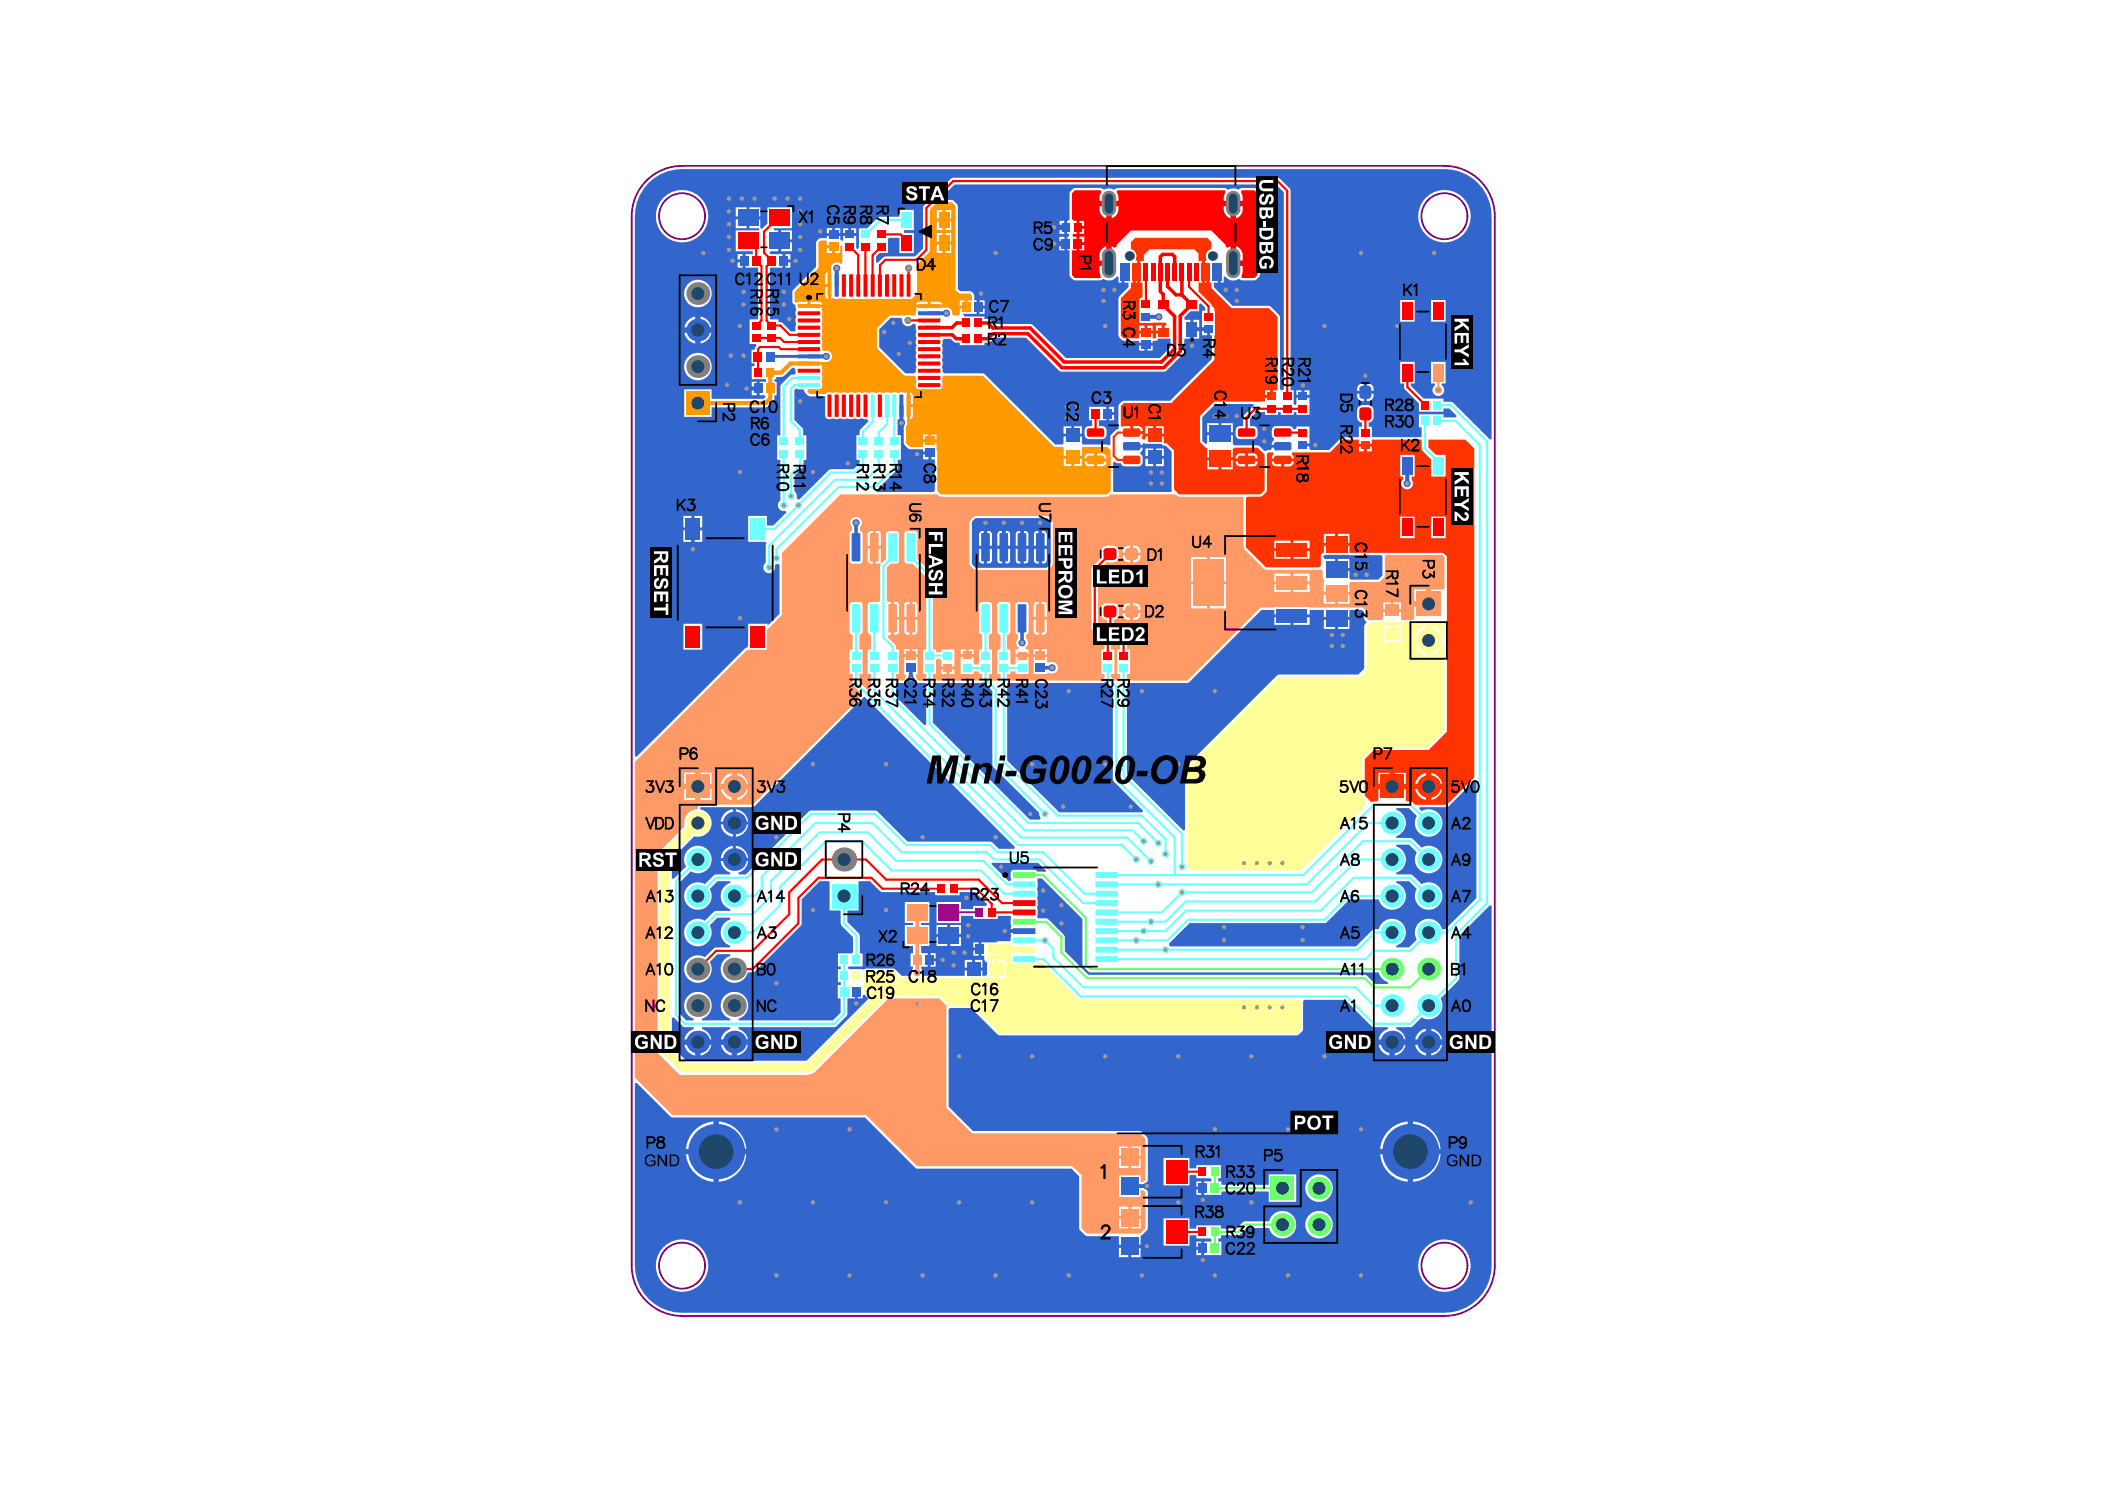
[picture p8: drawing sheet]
<svg xmlns="http://www.w3.org/2000/svg" width="297mm" height="210mm" viewBox="0 0 297 210" stroke-linecap="round" stroke-linejoin="round" font-family="sans-serif">
<g fill="none" stroke="#800080" stroke-width=".26">
<path d="M96.2 23.4h.1M96.2 23.4a7.1 7.1 0 0 0-7.1 7.1v148a7.1 7.1 0 0 0 7.1 7.1M96.2 23.4h107.6M203.8 23.4h.1M203.8 23.4a7.1 7.1 0 0 1 7.1 7.1v148a7.1 7.1 0 0 1-7.1 7.1h-107.6M96.2 185.6h.1"/>
<circle cx="96.2" cy="30.5" r="3.2"/>
<circle cx="203.8" cy="30.5" r="3.2"/>
<circle cx="96.2" cy="178.5" r="3.2"/>
<circle cx="203.8" cy="178.5" r="3.2"/>
</g>
<g fill="#a6968d">
<circle cx="202.4" cy="35.7" r=".3"/>
<circle cx="207.5" cy="46" r=".3"/>
<circle cx="207.5" cy="169.6" r=".3"/>
<circle cx="192.1" cy="35.7" r=".3"/>
<circle cx="197.2" cy="46" r=".3"/>
<circle cx="192.1" cy="159.3" r=".3"/>
<circle cx="192.1" cy="179.9" r=".3"/>
<circle cx="186.9" cy="46" r=".3"/>
<circle cx="186.9" cy="149" r=".3"/>
<circle cx="181.7" cy="159.3" r=".3"/>
<circle cx="181.7" cy="179.9" r=".3"/>
<circle cx="171.4" cy="97.5" r=".3"/>
<circle cx="176.6" cy="149" r=".3"/>
<circle cx="171.4" cy="159.3" r=".3"/>
<circle cx="176.6" cy="169.6" r=".3"/>
<circle cx="171.4" cy="179.9" r=".3"/>
<circle cx="161.1" cy="97.5" r=".3"/>
<circle cx="166.3" cy="107.8" r=".3"/>
<circle cx="166.3" cy="149" r=".3"/>
<circle cx="166.3" cy="169.6" r=".3"/>
<circle cx="161.1" cy="179.9" r=".3"/>
<circle cx="156" cy="46" r=".3"/>
<circle cx="150.8" cy="97.5" r=".3"/>
<circle cx="156" cy="107.8" r=".3"/>
<circle cx="156" cy="149" r=".3"/>
<circle cx="150.8" cy="179.9" r=".3"/>
<circle cx="140.5" cy="35.7" r=".3"/>
<circle cx="145.7" cy="107.8" r=".3"/>
<circle cx="140.5" cy="118.1" r=".3"/>
<circle cx="145.7" cy="149" r=".3"/>
<circle cx="145.7" cy="169.6" r=".3"/>
<circle cx="140.5" cy="179.9" r=".3"/>
<circle cx="130.2" cy="118.1" r=".3"/>
<circle cx="135.3" cy="149" r=".3"/>
<circle cx="135.3" cy="169.6" r=".3"/>
<circle cx="130.2" cy="179.9" r=".3"/>
<circle cx="125" cy="107.8" r=".3"/>
<circle cx="125" cy="128.4" r=".3"/>
<circle cx="119.9" cy="159.3" r=".3"/>
<circle cx="125" cy="169.6" r=".3"/>
<circle cx="119.9" cy="179.9" r=".3"/>
<circle cx="114.7" cy="66.6" r=".3"/>
<circle cx="114.7" cy="107.8" r=".3"/>
<circle cx="109.6" cy="118.1" r=".3"/>
<circle cx="114.7" cy="128.4" r=".3"/>
<circle cx="109.6" cy="138.7" r=".3"/>
<circle cx="109.6" cy="159.3" r=".3"/>
<circle cx="114.7" cy="169.6" r=".3"/>
<circle cx="109.6" cy="179.9" r=".3"/>
<circle cx="99.2" cy="35.7" r=".3"/>
<circle cx="104.4" cy="46" r=".3"/>
<circle cx="104.4" cy="66.6" r=".3"/>
<circle cx="104.4" cy="87.2" r=".3"/>
<circle cx="104.4" cy="169.6" r=".3"/>
<circle cx="134.6" cy="136.2" r=".3"/>
<circle cx="136.6" cy="132.1" r=".3"/>
<circle cx="136.1" cy="134.4" r=".3"/>
<circle cx="134.6" cy="134.4" r=".3"/>
<circle cx="136.6" cy="130.5" r=".3"/>
<circle cx="136.4" cy="126.7" r=".3"/>
<circle cx="104.9" cy="43" r=".3"/>
<circle cx="110.6" cy="41.2" r=".3"/>
<circle cx="110.6" cy="43" r=".3"/>
<circle cx="111.4" cy="45" r=".3"/>
<circle cx="104.9" cy="41.2" r=".3"/>
<circle cx="112.9" cy="29.8" r=".3"/>
<circle cx="112.9" cy="31.6" r=".3"/>
<circle cx="112.9" cy="35.2" r=".3"/>
<circle cx="112.9" cy="33.4" r=".3"/>
<circle cx="102.9" cy="35.2" r=".3"/>
<circle cx="102.9" cy="33.4" r=".3"/>
<circle cx="102.9" cy="31.6" r=".3"/>
<circle cx="102.9" cy="29.8" r=".3"/>
<circle cx="102.9" cy="28" r=".3"/>
<circle cx="112.9" cy="28" r=".3"/>
<circle cx="111.1" cy="28" r=".3"/>
<circle cx="109.3" cy="28" r=".3"/>
<circle cx="106.5" cy="28" r=".3"/>
<circle cx="104.7" cy="28" r=".3"/>
<circle cx="119.6" cy="65.4" r=".3"/>
<circle cx="112.9" cy="56.6" r=".3"/>
<circle cx="183.8" cy="132.6" r=".3"/>
<circle cx="183.8" cy="130.8" r=".3"/>
<circle cx="172.7" cy="132.6" r=".3"/>
<circle cx="172.7" cy="130.8" r=".3"/>
<circle cx="149.8" cy="130.3" r=".3"/>
<circle cx="149.8" cy="127.7" r=".3"/>
<circle cx="141.3" cy="122.3" r=".3"/>
<circle cx="147.2" cy="128.5" r=".3"/>
<circle cx="147.2" cy="125.6" r=".3"/>
<circle cx="145.4" cy="114.8" r=".3"/>
<circle cx="159.6" cy="113.8" r=".3"/>
<circle cx="150" cy="113.8" r=".3"/>
<circle cx="133" cy="135.4" r=".3"/>
<circle cx="189.5" cy="91.1" r=".3"/>
<circle cx="187.9" cy="91.1" r=".3"/>
<circle cx="189.5" cy="89.6" r=".3"/>
<circle cx="187.9" cy="89.6" r=".3"/>
<circle cx="174.5" cy="58.7" r=".3"/>
<circle cx="173" cy="58.7" r=".3"/>
<circle cx="171.4" cy="58.7" r=".3"/>
<circle cx="178.4" cy="60.5" r=".3"/>
<circle cx="178.4" cy="62.3" r=".3"/>
<circle cx="152.1" cy="57.4" r=".3"/>
<circle cx="150.6" cy="57.4" r=".3"/>
<circle cx="150.6" cy="58.9" r=".3"/>
<circle cx="152.1" cy="58.9" r=".3"/>
<circle cx="164" cy="68.2" r=".3"/>
<circle cx="162.4" cy="68.2" r=".3"/>
<circle cx="162.4" cy="66.6" r=".3"/>
<circle cx="164" cy="66.6" r=".3"/>
<circle cx="156.2" cy="56.6" r=".3"/>
<circle cx="128.5" cy="95.8" r=".3"/>
<circle cx="148.4" cy="94.2" r=".3"/>
<circle cx="192.8" cy="81.1" r=".3"/>
<circle cx="192.8" cy="79.8" r=".3"/>
<circle cx="191.3" cy="81.1" r=".3"/>
<circle cx="191.3" cy="79.8" r=".3"/>
<circle cx="129.4" cy="64.1" r=".3"/>
<circle cx="115.8" cy="32.7" r=".3"/>
<circle cx="138.4" cy="41.4" r=".3"/>
<circle cx="174.5" cy="42.4" r=".3"/>
<circle cx="155.7" cy="42.4" r=".3"/>
<circle cx="155.7" cy="40.9" r=".3"/>
<circle cx="157.3" cy="40.9" r=".3"/>
<circle cx="174.5" cy="40.9" r=".3"/>
<circle cx="173" cy="40.9" r=".3"/>
<circle cx="102.6" cy="54.3" r=".3"/>
<circle cx="103.1" cy="50.2" r=".3"/>
<circle cx="104.9" cy="50.2" r=".3"/>
<circle cx="126.8" cy="49.9" r=".3"/>
<circle cx="128.4" cy="48.4" r=".3"/>
<circle cx="124.8" cy="46.8" r=".3"/>
<circle cx="126.1" cy="45.5" r=".3"/>
<circle cx="105.4" cy="54.8" r=".3"/>
<circle cx="112.2" cy="36.8" r=".3"/>
<circle cx="103.4" cy="36.8" r=".3"/>
<circle cx="185.6" cy="62.8" r=".3"/>
<circle cx="192.7" cy="53" r=".3"/>
<circle cx="97.8" cy="77.5" r=".3"/>
<circle cx="148.7" cy="34.4" r=".3"/>
<circle cx="148.7" cy="32.1" r=".3"/>
<circle cx="120.8" cy="141.5" r=".3"/>
<circle cx="118.1" cy="37.8" r=".3"/>
<circle cx="116.6" cy="50.3" r=".3"/>
<circle cx="133.6" cy="44.2" r=".3"/>
<circle cx="120.8" cy="73.7" r=".3"/>
<circle cx="163.5" cy="44.7" r=".3"/>
<circle cx="127.2" cy="59.7" r=".3"/>
<circle cx="161.8" cy="175.8" r=".3"/>
<circle cx="169.7" cy="177.8" r=".3"/>
<circle cx="169.7" cy="169.3" r=".3"/>
<circle cx="161.8" cy="167.3" r=".3"/>
<circle cx="141.8" cy="131.3" r=".3"/>
<circle cx="144.2" cy="90.7" r=".3"/>
<circle cx="146.8" cy="73.7" r=".3"/>
<circle cx="144.2" cy="73.7" r=".3"/>
<circle cx="141.6" cy="73.7" r=".3"/>
<circle cx="139.1" cy="73.7" r=".3"/>
<circle cx="198.6" cy="68.2" r=".3"/>
<circle cx="183.9" cy="54.4" r=".3"/>
<circle cx="168.2" cy="48.8" r=".3"/>
<circle cx="129.4" cy="141.6" r=".3"/>
<circle cx="129.4" cy="137.2" r=".3"/>
<circle cx="128.1" cy="45.2" r=".3"/>
<circle cx="128.2" cy="37.8" r=".3"/>
<circle cx="181" cy="142.1" r=".3"/>
<circle cx="179.2" cy="142.1" r=".3"/>
<circle cx="177.4" cy="142.1" r=".3"/>
<circle cx="175.6" cy="142.1" r=".3"/>
<circle cx="175.6" cy="121.8" r=".3"/>
<circle cx="177.4" cy="121.8" r=".3"/>
<circle cx="179.2" cy="121.8" r=".3"/>
<circle cx="181" cy="121.8" r=".3"/>
<circle cx="109.6" cy="78.8" r=".3"/>
<circle cx="108.5" cy="80" r=".3"/>
<circle cx="112.7" cy="71.3" r=".3"/>
<circle cx="111.6" cy="70" r=".3"/>
<circle cx="110.6" cy="71.3" r=".3"/>
<circle cx="160.3" cy="132.7" r=".3"/>
<circle cx="160.3" cy="121.2" r=".3"/>
<circle cx="162.4" cy="121.5" r=".3"/>
<circle cx="162.4" cy="130" r=".3"/>
<circle cx="166.8" cy="125.9" r=".3"/>
<circle cx="166.8" cy="122.3" r=".3"/>
<circle cx="161.4" cy="131.3" r=".3"/>
<circle cx="161.4" cy="118.7" r=".3"/>
<circle cx="164.5" cy="120.5" r=".3"/>
<circle cx="163.4" cy="118.9" r=".3"/>
<circle cx="163.4" cy="124.8" r=".3"/>
<circle cx="203" cy="55" r=".3"/>
<circle cx="147.5" cy="114.8" r=".3"/>
<circle cx="147.5" cy="132.7" r=".3"/>
<circle cx="164.5" cy="134" r=".3"/>
</g>
<path d="M151.6 26.9l3.7-.1 .1 .3a1.56 1.56 0 0 0-.2 1.2h2.6a1.56 1.56 0 0 0-.2-1.2l.1-.3h15.1l.1 .3a1.56 1.56 0 0 0-.2 1.2h2.7a1.56 1.56 0 0 0-.3-1.2l.1-.3h1.8l.4 .5v11.4l-.4 .5h-1.7l-.1-.3a2.05 2.05 0 0 0 .2-1.4h-1.4v-.4h-.4v-2.4l-.4 .3-.2-.2v-.2l-2.1-2.1h-11.3l-2.1 2.1v.2l-.2 .2-.4-.3v2.4h-.4v.4h-1.3a2.04 2.04 0 0 0 .1 1.4l-.1 .3h-3.5l-.4-.5v-3.4h.6v-1.9h-.5l-.1-.2 .2-.2h.4v-1.8h-.4l-.2-.3v-3.6zM174.4 29.1v1.7a1.44 1.44 0 0 0 1-1.7zM156.9 29.1v1.7a1.44 1.44 0 0 0 .9-1.7zM172.7 29.1a1.44 1.44 0 0 0 .9 1.7v-1.7zM155.2 29.1a1.44 1.44 0 0 0 .9 1.7v-1.7zM152.3 31.2v.7h.7v-.7zM152.3 32.3v.7h.7v-.7zM152.3 33.4v.7h.7v-.7zM152.3 34.6v.7h.7v-.7zM174.4 34.7v2h1a1.74 1.74 0 0 0-.7-1.8zM155.5 35.1a1.86 1.86 0 0 0-.3 1.6h.9v-2z" fill="#f00"/>
<g fill="#ff9">
<path d="M167.6 108.3l12.8-12.8h11.4l1-1v-6.2l.5-.5h10.4l.1 .1v2h-.2a1.96 1.96 0 0 0-1.6-1.6v2h-.4h.4v2a1.97 1.97 0 0 0 1.6-1.5h.2v12.3l-2.3 2.4h-7.6l-.3 .1-1.2 1.2-.2 .3v5.1l.4 .5v1.1l-9.1 9h-15.4l-.5-.5v-.3zM196.6 88.3v.9h1.1v-.9zM195.2 88.3v.9h1v-.9zM200 89.1l-.4 .9h1.6v-1.7l-.9 .4zM196.6 89.6v.9h1.1v-.9zM195.2 89.6v.9h1v-.9zM199.6 90.7a1.98 1.98 0 0 0 1.6 1.6v-1.6z"/>
<path d="M121.9 137.2l.4-.2h3.7l1.1 1h13.2v-2.6h-1l-.1-.2v-.4h.6v-.9h.2v-.2h.9l.1-.6h1.6l.1 .2-.1 .5h1.9v.4h-1.9l.1 .4-.1 .2a1.29 1.29 0 0 0 .1 1.1l.3 .1h3l.4-.2h.6l5.2 5.1 .3 .1h30.7l.3 .4v3.7l-.5 .6h-41.9l-4-3.8h-3.3l-.1-.3-1.1-1.1h-7.2l-.5 .3h-1.9l-1.1-1zM140.2 134.1v.7h.7v-.7zM140.7 135.4v1.1h1.1v-1.1zM140.7 136.9v1.1h1.1v-1.1z"/>
</g>
<path d="M110.3 78l8.3-8.3h13.7l.5 .4h23.4l.5-.4h9.2l.5 .4h9l.1 .2v6.8l.1 .4 3 2.8 7.5 .1 .3-.1 .2 .3v1l.3 .3-.1 1.6h3.6v-1.3l.2-.1h4l.8-.8v-2.8l.2-.2h7.9l.3 .3v4.4l-.2 .2h-1.6v2h-.4v.4h-2v1.6l-.2 .2h-1.6l-.1-.2v-.9h-2.5v.9l-.1 .2h-1.8l-.2 .1-.3-.3v-1l-.5-.5h-7.5v-.1h-5v.1h-1.9l-10.4 10.3h-8.5v-.9h.5v-3.5h-.5v-1.2l-.1-.4-1.7-1.7v-.9l.5-.2 .1-.2a1.54 1.54 0 0 0-.4-1.8 1.69 1.69 0 0 0-2 .4 1.54 1.54 0 0 0 .5 1.8h.3v1.1l.2 .3 1.7 1.8v1h-.5v3.5h.5v.9h-.8l-.5-.5v-.4h.4v-3.5h-.4v-1.2l-.1-.3-1.7-1.7v-7.9l1.1-1.2h1.3l.4-.5a1.54 1.54 0 0 0-.4-1.8 1.69 1.69 0 0 0-2 .5v1.2l-1.3 1.3-.1 .3v8.3l.1 .3 1.7 1.7v1h-.4v3.5h.4v.8l-.2 .1h-13.5v-.9h.5v-.4h.7v.4h1.8v-2.4h-1.8v.9l-.2 .1h-.4l-.1-.1v-2h-.5v-2.1a.46 .46 0 0 0 .5-.4l-.1-3.9-.2-.3h-1.1a.47 .47 0 0 0-.5 .5v3.7l.2 .3 .3 .1v2.1h-.5v3.5h.5v.9h-1.3l-.4-.4v-.5h.5v-3.5h-.5v-2.1l.4-.1 .1-.3v-3.7a.47 .47 0 0 0-.5-.5h-1.1l-.2 .3-.1 3.9a.46 .46 0 0 0 .5 .4v2.1h-.5v2l-.1 .1h-.4l-.2-.1v-.9h-1.8v2.4h1.8v-.4h.7v.4h.5v.7l-.2 .2h-6.8v-.9h.5v-2l.2-.2h.3l.2 .2v.9h1.9v-2.4h-1.9v.4h-.7v-.4h-.5v-10.6l-2.1-2.2-.1-3.6-.2-.3h-1.1a.47 .47 0 0 0-.5 .5v3.8l.3 .3h.9l1.9 1.9v10.2h-.5v3.5h.5v.9h-1.1l-.2-.2-.2-.4 .3-.3v-2.4h-1.9v2.4l.3 .3-.3 .6h-1.2v-.9h.5v-3.5h-.5v-.4l-.1-.3-1-1 .2-.4h.2v-4.6h-.3l-.3-.2v-4.6l.6-.6h.7a.47 .47 0 0 0 .5-.5l-.1-3.8-.2-.3h-1.1a.47 .47 0 0 0-.5 .5v3.4l-.6 .6-.2-.1 .1-1.9h-.7v2.1l.5-.1 .2 .2-.1 .3v4.8l-.3 .2h-1.2l-.2 .3-.1 3.9a.46 .46 0 0 0 .5 .4v2.1h-.4v3.5h.4v1.7l-.5 .5-1.1-1.1v-1.1h.4v-3.5h-.4v-2.1a.46 .46 0 0 0 .4-.4v-3.9l-.3-.3h-1.1a.47 .47 0 0 0-.4 .5v3.7l.1 .3 .3 .1v2.1h-.4v3.5h.4l.1 1.5 1.3 1.4-15.4 15.5h-7.8v.6a1.95 1.95 0 0 0-1.9 2.5l-3.4 3.4-.4 .7v27.8l3.1 3.1h18l.7-.1 .3-.2 10.4-10.4 7.1-.1 1.1 1.1v14.4l3.6 3.6h23.8l.7 .8v5.8l-.3 .2h-.3v-.9h-3.1v3h3.1v-.9h.3l.3 .2v5.2l-.8 .7h-7.5l-.7-.8v-7.4l-1.3-1.3h-21.8l-7.3-7.2h-27.3l-5.3-5.3v-44.5l15.7-15.8 .3-.1h2.6v-2.8l2.1-2.1zM123.6 74.9v2.1h.7v-1.6a.53 .53 0 0 0-.7-.5zM122.6 75l-.2 .4v1.6h.8v-2.1zM159.9 77v.9h1a.84 .84 0 0 0-1-.9zM158.7 77.2l-.2 .3-.1 .4h1.1v-.9h-.6zM159.9 78.4v.9a.84 .84 0 0 0 1-.9zM158.4 78.4a.84 .84 0 0 0 1.1 .9v-.9zM122.4 77.4v1.6a.53 .53 0 0 0 .8 .5v-2.1zM120.2 73.2a.83 .83 0 0 0 0 1.1v.6l-.2 .1-.1 .4v3.6a.47 .47 0 0 0 .4 .5h1a.47 .47 0 0 0 .4-.5v-3.6l-.1-.4-.2-.1v-.6a.83 .83 0 0 0 0-1.1 .83 .83 0 0 0-1.2 0zM137 73.3l-.2 .4v5.8l.2 .3 .5 .5 .2 .1h10l.3-.1 .5-.6 .1-6-.2-.4-.5-.4-.2-.1h-10l-.3 .1zM182.5 80.9v1.1h2.3v-1.1zM170.7 78.6v3.4h2.3v-3.4zM168 78.6v3.4h2.3v-3.4zM179.8 80.9v1.1h2.3v-1.1zM182.5 82.4v1.1h2.3v-1.1zM179.8 82.4v1.1h2.3v-1.1zM199.6 83.2v1.6h1.6v-1.6zM188.8 83.9v1.3h1.6v-1.3zM186.8 83.9v1.3h1.6v-1.3zM170.7 82.4v3.4h2.3v-3.4zM168 82.4v3.4h2.3v-3.4zM196.6 85v.9h1.1v-.9zM195.2 85v.9h1v-.9zM159.9 85.1v1h1a.84 .84 0 0 0-1-1zM158.7 85.3l-.2 .3-.1 .5h1.1v-1l-.6 .1zM128.7 84.9v2.1h.8v-1.6a.53 .53 0 0 0-.8-.5zM126.2 84.9v2.1h.7v-1.6a.53 .53 0 0 0-.7-.5zM127.7 85l-.1 .4v1.6h.7v-2.1zM147 84.9v2.1h.7v-1.6a.53 .53 0 0 0-.7-.5zM146 85l-.1 .4v1.6h.7v-2.1zM159.9 86.5v.9a.84 .84 0 0 0 1-.9zM158.4 86.5a.84 .84 0 0 0 1.1 .9v-.9zM147 87.4v2.1a.55 .55 0 0 0 .7-.4v-1.7zM145.9 87.4v1.7a.53 .53 0 0 0 .7 .4v-2.1zM128.7 87.4v2.1a.55 .55 0 0 0 .8-.4v-1.7zM127.6 87.4v1.7a.53 .53 0 0 0 .7 .4v-2.1zM126.2 87.4v2.1a.55 .55 0 0 0 .7-.4v-1.7zM136.7 91.6v.7h.7v-.7zM135.6 91.6v.7h.7v-.7zM143.4 85l-.1 .4v3.7l.1 .3 .2 .1v.6a.81 .81 0 0 0 .2 1.3l-.1 .2h-.4v.7h1.8v-.7h-.3l-.1-.2a.81 .81 0 0 0 .1-1.3v-.6l.2-.1 .1-.3v-3.7a.47 .47 0 0 0-.4-.5h-.9zM128.7 91.6v.7h.8v-.7zM127.6 91.6v.7h.7v-.7zM147 91.6v.7h.7v-.7zM145.9 91.6v.7h.7v-.7zM145.9 92.7v2.4h1.8l.3-.2a.82 .82 0 0 0 1.3-.7 .82 .82 0 0 0-1.3-.7l-.3-.1v-.7zM134 94.4v.7h.7v-.7zM132.8 94.4v.7h.7v-.7zM104 109v1.6h1.5a1.88 1.88 0 0 0-1.5-1.6zM98.9 109v1.6h1.5v-1.6zM102.3 109.6l-.4 .4-.2 .6h1.5v-1.6l-.5 .3zM96.5 109v1.6h1.6v-1.6zM104 111.3v1.5a1.88 1.88 0 0 0 1.5-1.5zM101.7 111.3a1.88 1.88 0 0 0 1.5 1.5v-1.5zM98.9 111.3v1.6h1.5v-1.6zM96.5 111.3v1.6h1.6v-1.6zM159.6 161.7v1.4h1.4v-1.4zM157.9 161.7v1.4h1.3v-1.4zM159.6 163.5v1.3h1.4v-1.3zM157.9 163.5v1.3h1.3v-1.3zM159.6 170.2v1.4h1.4v-1.4zM157.9 170.2v1.4h1.3v-1.4zM159.6 172v1.3h1.4v-1.3zM157.9 172v1.3h1.3v-1.3z" fill="#f96"/>
<path d="M115.5 34.2l.3-.3h.9v.7h.9v.2h.2v.9h.8v-.9l.2-.2v2.5l-.2 .1a.87 .87 0 0 0-1.1 0 .87 .87 0 0 0-.2 1v4a.48 .48 0 0 1 .6 0h.3a.63 .63 0 0 1 .7 0h9.7l.8-.8v-4.1l1.8-1.8v-5.9l1-1.1h2l.6 .6v11.8l.5 .5h1.5l.3 .3v.7h-.6v.9h-.2v.2h-.9v1h-.9l-.1-.2a.9 .9 0 0 0-1.2-.9h-4a.55 .55 0 0 1 0 .6v.3l-.1 .2h-.6a.74 .74 0 0 0-.8 0h-2.2l-1.8 1.8v2.8l3.9 3.9h1.5l.1 .2v.3a.63 .63 0 0 1 0 .7 .56 .56 0 0 0 .5 .7h2.9a.66 .66 0 0 0 .3-1.1l.1-.6 .2-.2h5.5l10 10h1.3l.1 1.3h2.6v-1.3l3.6 .1 .4 .4v5.7l-.5 .5h-23.5l-.5-.5v-6.8h-1v-.2v.2h-.9v.6h-1.9l-.5-.5v-2.3l.1-.5v-4.4a.56 .56 0 0 1-.7 0l-.6 .2-.7-.2a.63 .63 0 0 1-.7 0h-.3a.63 .63 0 0 1-.7 0l-.6 .2-.7-.2a.63 .63 0 0 1-.7 0l-.6 .2-.7-.2a.63 .63 0 0 1-.8 0h-.2a.63 .63 0 0 1-.8 0l-.6 .2-.7-.2a.63 .63 0 0 1-.7 0 .58 .58 0 0 0-.7 .3h-2.2l-.3-.3v-.4h1.6a.66 .66 0 0 0 .3-1.1l.2-.6a.63 .63 0 0 1 0-.8v-.2a.55 .55 0 0 1-.1-.7h-1.9v-.4h2.1a.87 .87 0 0 0 1.2-.8 .87 .87 0 0 0-1.2-.8l-.1-.2v-.2a.63 .63 0 0 1 0-.7l-.2-.6 .2-.7a.63 .63 0 0 1 0-.7v-.3a.63 .63 0 0 1 0-.8v-.2a.63 .63 0 0 1 0-.8v-.3a.55 .55 0 0 1-.1-.6h-1.9v-.2h-.2v-.6h-1.2l-.3 .1-.3-.1 .1-1.5 3.3-3.3zM133.4 29.6v1.2h.8v-1.2zM132.2 29.6v1.2h.8v-1.2zM133.4 31.2v1.3h.8v-1.3zM132.2 31.2v1.3h.8v-1.3zM133.4 32.9v1.2h.8v-1.2zM132.2 32.9v1.2h.8v-1.2zM116.7 35v.7h.7v-.7zM133.4 34.5v1.2h.8v-1.2zM132.2 34.5v1.2h.8v-1.2zM116.6 38.5l-.2 .3v1.3h.4v-1.7zM116.4 40.5v1.2a.44 .44 0 0 0 .4 .5v-1.7zM131.3 42.6v.4h1.7a.44 .44 0 0 0-.4-.4zM114.4 42.6v.4h1.6a.44 .44 0 0 0-.4-.4zM129.4 42.7l-.2 .3h1.7v-.4h-1.2zM135.4 42.4v.7h.7v-.7zM128.4 55.3v1.7h.4v-1.2a.44 .44 0 0 0-.4-.5zM128.4 57.4v1.7a.44 .44 0 0 0 .4-.4v-1.3zM131.4 61.3v.7h.8v-.7zM130.3 61.3v.7h.7v-.7zM154.8 64v.7h1.3a.64 .64 0 0 0-.6-.7zM153.2 64.1l-.2 .6h1.4v-.7h-.7zM151.6 64.7v1.1h1.1v-1.1zM150.1 64.7v1.1h1.1v-1.1zM154.8 65.1v.7h.7a.63 .63 0 0 0 .6-.7zM153 65.1a.63 .63 0 0 0 .7 .7h.7v-.7z" fill="#f90"/>
<g fill="#f30">
<path d="M178.9 63.8h.7l.1 .3-.2 .2v.4h3.1l-.1-.4-.2-.2 .1-.3h5.3l1.8-1.8h2.2v.6h1.9v-.6h7v1.5l1.3 1.3v2.4h2.1v-3h-1.4l-1-1.1v-1.1h5.2l1.2 1.3v46.4l-3.8 3.8h-4.5a.98 .98 0 0 0-1.1-.5l-.2-.1v-1.6h-3.9v1.6l-.2 .1h-.4l-.4 .2-.9-1v-5.1l1.3-1.3h7.7l2.6-2.6v-24.7l-.5-.5h-13.2l-.1-1h-3.6v1h-.2l-.2 .2v1.6l-.3 .2h-7.5l-2.8-2.9v-6.8l.2-.2 1.9-.1 .8-.7 .1-5.2zM192.9 63v.7h.7v-.7zM191.7 63v.7h.8v-.7zM181.2 65.1v.7h.7a.63 .63 0 0 0 .7-.7zM179.5 65.1a.64 .64 0 0 0 .6 .7h.7v-.7zM197.6 64.2v3h.4v.4a.83 .83 0 0 0-.1 1.2 .83 .83 0 0 0 1.2 0 .83 .83 0 0 0 .1-1.1v-.5h.4v-3zM201.9 72.9v3h2.1v-3zM197.6 72.9v3h2v-3zM188.8 75.3v1.3h1.6v-1.3zM186.8 75.3v1.3h1.6v-1.3zM182.5 76.3v1h2.3v-1zM179.8 76.3v1h2.3v-1zM182.5 77.8v1h2.3v-1zM179.8 77.8v1h2.3v-1zM202 109v1.6h1.5a1.88 1.88 0 0 0-1.5-1.6zM196.8 109v1.6h1.6v-1.6zM200.2 109.6l-.3 .4-.2 .6h1.5v-1.6l-.6 .3zM194.5 109v1.6h1.6v-1.6zM202 111.3v1.5a1.88 1.88 0 0 0 1.5-1.5zM199.7 111.3a1.88 1.88 0 0 0 1.5 1.5v-1.5z"/>
<path d="M159.6 34.1l.6-.6h10.1l.6 .6v1.1a.95 .95 0 0 0-.6 1.4l-.3 .2v3.1h.2v-1.6h.4v1.6h.3v.7l2.9 2.9h5.2l1.3 1.3v10.3h-.7v.8h-.2v.2h-.9v.6h-7.2l-2 2v3.6l.8 .8 .3 .1v1.3h3.6v-1.1l.2-.3h3.2l1 1v5.1l-.6 .5h-11.5l-.6-.7v-5.4l-1-1.1h-.5v-.9h-2.6v.4l-.4-.1a.48 .48 0 0 1 0-.6v-.1h-1.5v-.2h-.2v-.9l-1 .1-.3-.1v-2.9l.4-.3h6.7l6-6.1 .2-7h-.2v-.3l-.4-.6-1.8-1.8v-1.2h.5v-3.1h-.5v-1l-.6-.6h-6.3l-.8 .8v.8h-.5v3.1h.3v1.9l-.2 .3h-.2v3.4h3.6l.2 .2-.1 .2h-.2v.9h-.2v.2h-1v.7h-.4v-.7h-1.9v.7h-2.3l-.3-.4v-5.2l1.4-1.5v-.7h.3v-1.6h.4v1.6h.2v-3.1l-.2-.2a.95 .95 0 0 0-.7-1.4zM163.1 45.9v.7h.8v-.7zM161.9 45.9v.7h.8v-.7zM160.8 45.9v.7h.7v-.7zM178.5 55.1v.6h.7v-.6zM159.9 60.1v.7h1.3a.63 .63 0 0 0-.6-.7zM163.1 60.1v1.1h1.1v-1.1zM161.6 60.1v1.1h1.1v-1.1zM176.1 64v.7h1.4a.64 .64 0 0 0-.7-.7zM174.5 64.1l-.1 .6h1.3v-.7h-.7zM176.1 65.1v.7h.7a.63 .63 0 0 0 .7-.7zM174.4 65.1a.64 .64 0 0 0 .6 .7h.7v-.7zM172.4 64.9v1.3h1.6v-1.3zM170.4 64.9v1.3h1.6v-1.3z"/>
</g>
<g fill="#36c">
<path d="M165 133l2.8-2.8h19.1l.3-.1 3.2-3.2h4.2a1.94 1.94 0 0 0 3.2 .9 1.94 1.94 0 0 0-.8-3.2v-.3h1.8l1.1 1.1a1.94 1.94 0 0 0 1.4 2.9 1.94 1.94 0 0 0 2.2-2.2 1.94 1.94 0 0 0-2.9-1.4l-1.4-1.3-2.2-.1v-.2a1.93 1.93 0 0 0 1.4-1.9 1.93 1.93 0 0 0-1.4-1.8v-.3h1.8l1.1 1.2a1.94 1.94 0 0 0 1.4 2.9 1.94 1.94 0 0 0 2.2-2.3 1.94 1.94 0 0 0-2.9-1.3l-1.4-1.4h-2.2v-.3a1.93 1.93 0 0 0 1.4-1.8 1.93 1.93 0 0 0-1.4-1.8v-.3h1.8l1.1 1.1a1.94 1.94 0 0 0 1.4 2.9 1.94 1.94 0 0 0 2.2-2.2 1.94 1.94 0 0 0-2.9-1.4l-.3-.3 .1-.2h3.8l.2-.1 3.7-3.7 .2 .1v16.5l-4.3 4.4h-.5a1.94 1.94 0 0 0-2.6-1.4 1.94 1.94 0 0 0-1 2.8l-1.1 1.2h-1.8v-.3a1.94 1.94 0 0 0 .8-3.3 1.94 1.94 0 0 0-3.2 1h-.6l-.4 .1-2.2 2.3h-26.2l-.2-.2z"/>
<path d="M146.5 123.9h.5l5.7 5.7v6.4l.2 .4 .8 .7 40.9 .1a1.83 1.83 0 0 0 1.3 1.3l-.1 .3h-1.7l-1.2-1.1-.3-.2h-39l-3.3-3.3v-2l-.2-.3-2.2-2.2-.3-.1h-1.1l-.2-.3 .1-.3-.1-1 .1-.3-.1-1 .1-.3-.1-1 .1-1-.1-.3z"/>
<path d="M142.1 96.3h13.6l.5-.1 .8 .9 .1 13 4.2 4.3-.1 .2h-11.7l-7.4-7.3z"/>
<path d="M140 121.7h6.5l1.1 1.1-.1 .2h-1.1l-.4-.3h-3a.42 .42 0 0 0-.4 .4l.1 1-.1 .2h-.3l-2.4-2.4z"/>
<path d="M128.3 94.2h.4v1l.2 .3a.94 .94 0 0 0 .6 .8h1.2v5.9l-.2 .1-4.1-4v-2h1.2a.83 .83 0 0 0 .5-.8l.2-.3z"/>
<path d="M124.1 46.4l1.6-1.6h1.5l.1 .2a.83 .83 0 0 0 .5 1 .83 .83 0 0 0 1-.3h.3a.61 .61 0 0 1 .1 .7 .63 .63 0 0 1 0 .7v.3a.63 .63 0 0 1 0 .7v.3a.63 .63 0 0 1 0 .7v.3a.63 .63 0 0 1 0 .7v.3a.63 .63 0 0 1 0 .7v.3a.63 .63 0 0 1 0 .8v.2l-.2 .3h-1.3l-3.6-3.7z"/>
<path d="M112.1 55l.2-.2 .4 .1h.7l.2 .5 .6 .5h2.2v2.8a.66 .66 0 0 0 1.2 .3l.3 .1 .6-.1 .7 .1a.63 .63 0 0 1 .8 0h.2a.63 .63 0 0 1 .8 0l.6-.1 .2 .1a.55 .55 0 0 1 .7 .4l-1.2 1.2v.7h-.4v3.5h.4v.4l-.8 .9h-3.4l-4.3 4.2h-.2l-.2-.2a.79 .79 0 0 0-.3-.9v-2.2l1.3-1.3v-.9h.4v-3.5h-.5v-.9l-1.2-1.3z"/>
<path d="M131.6 96.3h6.9l.2-.1 1.3 1.3 .1 10.5 6.5 6.7v.3l.3 .4-.1 .2h-1.5l-13.7-13.7z"/>
<path d="M137.2 73.6l.5-.5 10.1 .1 .4 .5v5.9l-.5 .5-10.1-.1-.5-.5zM147 74.9v2.1h.7v-1.6a.53 .53 0 0 0-.7-.5zM144.4 74.9v2.1h.7v-1.6a.53 .53 0 0 0-.7-.5zM141.8 74.9v2.1h.8v-1.6a.53 .53 0 0 0-.8-.5zM139.3 74.9v2.1h.7v-1.6a.53 .53 0 0 0-.7-.5zM146 75l-.1 .4v1.6h.7v-2.1zM143.4 75l-.1 .4v1.6h.7v-2.1zM138.3 75l-.2 .4v1.6h.8v-2.1zM140.9 75l-.2 .4v1.6h.7v-2.1zM147 77.4v2.1a.55 .55 0 0 0 .7-.5v-1.6zM145.9 77.4v1.6a.53 .53 0 0 0 .7 .5v-2.1zM144.4 77.4v2.1a.55 .55 0 0 0 .7-.5v-1.6zM143.3 77.4v1.6a.53 .53 0 0 0 .7 .5v-2.1zM141.8 77.4v2.1a.55 .55 0 0 0 .8-.5v-1.6zM140.7 77.4v1.6a.53 .53 0 0 0 .7 .5v-2.1zM139.3 77.4v2.1a.55 .55 0 0 0 .7-.5v-1.6zM138.1 77.4v1.6a.53 .53 0 0 0 .8 .5v-2.1z"/>
<path d="M133.2 47.8h.9a1.13 1.13 0 0 0 1.3 .5v.4h3.5v-.4h.7l.8-.7h4.4l4.6 4.7 .4 .1h14.4l.4-.1 2.5-2.5 .1-2h.8v-2.7h-.8l-.1-.3 .9-.9h1.2v-1l.3-.1 .6 .6v.4h-.5v2.4h.9v.2h.2v.9h.3v3.3l-5.9 5.9h-6.5l-.3 .1-.5 .7v2.8l.1 .2-.1 .2a1.66 1.66 0 0 0-1.1 .9v1.3l-.3 .1-.2-.1h-3.3l-.2-.1v-.1v-.9h-2.6l-.1 1-1.1 .1-10-9.9-.2-.1h-5.5a.57 .57 0 0 1-.2-.7l-.1-.2 .1-.7a.63 .63 0 0 1 0-.7v-.3a.63 .63 0 0 1 0-.7v-.3a.63 .63 0 0 1 0-.7v-.3zM168.4 45.1v1.1h.8v-1.1zM169.6 46.6v.7h.7v-.7zM168.4 46.6v1.2h.8v-1.2zM156.5 57.4v.7h.7v-.7zM156.5 58.5v.8h.7v-.8zM151.6 60.1v1.1h1.1v-1.1zM150.1 60.1v1.1h1.1v-1.1zM153.7 57.4v1.9h.4v.8a.84 .84 0 0 0-1 .4 1.2 1.2 0 0 0 .3 1.4h2.1a.62 .62 0 0 0 .6-.6v-.6a.62 .62 0 0 0-.6-.6h-.4v-.8h1v-1.9z"/>
<path d="M132.8 28l1.9-2h45.4l1.1 1.1v27.8l-.2 .2h-.3l-.1-.3v-10.1l-.1-.2-1.2-1.3-.2-.1h-5.2l-2.6-2.6v-.6h.5v-1.6h.5v1.6h.4v-.8l.2-.1a1.3 1.3 0 0 0 1.9 .3l.5 .3h1.7l.3-.1 .5-.7v-11.5l-.5-.7-.3-.1h-1.8l-.4 .2a1.73 1.73 0 0 0-1.5 0l-.5-.2h-15.1l-.5 .2a1.73 1.73 0 0 0-1.5 0l-.4-.2h-3.6l-.3 .1-.5 .7v3.6l-.1 .2-.2 .1v1.8h.2l.1 .2-.1 .2h-.2v1.9h.3v3.5l.1 .3 .7 .5h3.5l.5-.3a1.3 1.3 0 0 0 1.9-.3l.2 .1v.8h.4v-1.6h.5v1.6h.5v.6l-1.3 1.3-.1 .3v5.2l.1 .3 .7 .5h2.2v.2h1.9v-.2h.4l.3-.1v-.2h1.8v1.2l-1.6 1.5h-13.2l-4.8-4.8h-5.3l-.7-.7h-.7v-.4h-2.8l-.2-.2 .1-.1h1.8v-1.9h-.3v-.7l-.4-.5-.2-.1h-1.4l-.3-.3v-11.8a1.27 1.27 0 0 0-.9-.8h-1.4zM149.5 31.2v.7h.7v-.7zM149.5 32.3v.7h.7v-.7zM149.5 33.4v.7h.7v-.7zM149.5 34.6v.7h.7v-.7zM138.2 42.4v.7h.7v-.7zM138.2 43.5v.8h.7v-.8zM161.9 48.7v.8h.8v-.8zM160.8 48.7v.8h.7v-.8z"/>
<path d="M186.8 78.4l.1-.1h8.1l.1 .2v2.7l-.6 .6h-3.9l-.2-.2v-1.1h-1.8v-.2h-.2v-1.5h-1.4l-.3-.2zM188.8 78.8v1.3h1.6v-1.3z"/>
<path d="M157.1 65.2l.2-.1a.95 .95 0 0 0 .9 .3l.1 .2 .5 .2h1.8a.62 .62 0 0 0 .6-.6v-.9l-.3-.3v-.2l.3-.3v-.3h-1.5v-.5h1.5l.2-.2 .2 .1h2.3l.1 .2 .5 .1 .8 .8 .1 5.5-.2 .2h-8l-.1-.2zM163.1 63.3v1h1.1v-1zM161.6 63.3v1h1.1v-1zM163.1 64.7v1.1h1.1v-1.1zM161.6 64.7v1.1h1.1v-1.1z"/>
<path d="M137.2 73.6l.5-.5 10.1 .1 .4 .5v5.9l-.5 .5-10.1-.1-.5-.5zM147 74.9v2.1h.7v-1.6a.53 .53 0 0 0-.7-.5zM144.4 74.9v2.1h.7v-1.6a.53 .53 0 0 0-.7-.5zM141.8 74.9v2.1h.8v-1.6a.53 .53 0 0 0-.8-.5zM139.3 74.9v2.1h.7v-1.6a.53 .53 0 0 0-.7-.5zM146 75l-.1 .4v1.6h.7v-2.1zM143.4 75l-.1 .4v1.6h.7v-2.1zM138.3 75l-.2 .4v1.6h.8v-2.1zM140.9 75l-.2 .4v1.6h.7v-2.1zM147 77.4v2.1a.55 .55 0 0 0 .7-.5v-1.6zM145.9 77.4v1.6a.53 .53 0 0 0 .7 .5v-2.1zM144.4 77.4v2.1a.55 .55 0 0 0 .7-.5v-1.6zM143.3 77.4v1.6a.53 .53 0 0 0 .7 .5v-2.1zM141.8 77.4v2.1a.55 .55 0 0 0 .8-.5v-1.6zM140.7 77.4v1.6a.53 .53 0 0 0 .7 .5v-2.1zM139.3 77.4v2.1a.55 .55 0 0 0 .7-.5v-1.6zM138.1 77.4v1.6a.53 .53 0 0 0 .8 .5v-2.1z"/>
<path d="M159 96.3h8.6l.2-.1 10.2-10.2h1.8v.7h5v-.7h2v1h3.6v-1h1.8l.3 .4v.9l.4 .5-.4 .5v6l-.8 .9h-11.2l-.3 .1-12.9 12.8-.1 .3v8.6l-.2 .2-8-8zM182.5 87.1v1h2.3v-1zM179.8 87.1v1h2.3v-1zM188.8 87.4v1.3h1.6v-1.3zM186.8 87.4v1.3h1.6v-1.3z"/>
<path d="M127 57.2h.4v1.9a.73 .73 0 0 1 .1 1v2.4l.1 .3 .5 .5 .3 .1h1.9v.3h.9v.2h.2v.9h.5v4.4l-.2 .2h-8v-.3l2.8-2.8 .2-.3v-1.1h.4v-3.5h-.4v-2.1l.3-.2zM130.3 64.1v.7h.7v-.7z"/>
<path d="M91.5 25.8a6.6 6.6 0 0 1 4.7-2h107.6a6.7 6.7 0 0 1 6.7 7v31.1l-.3 .1-5.3-5.3h-1.2v-.5h-2.8l-1.8-1.8v-.3h.5v-3.1h-2v3.1h.5v.5l.2 .3 1.9 2v1.2h3.5v-.5h.8l1.1 1.1-.2 .2h-1.7v-.5h-3.5v1.9h.4v1.4h-7v-1.5h-.5v-.6l.5-.2 .2-.2a1.68 1.68 0 0 0-.4-2 1.54 1.54 0 0 0-1.8 .4 1.68 1.68 0 0 0 .4 2h.2v.6h-.5v1.5h-2.2l-.3 .1-1.7 1.7h-2.5l-.2-.2v-.3h-.9v-.4h.9v-2.4h-1.9v.3h-.4a.59 .59 0 0 0-.6-.4h-2.1a1.16 1.16 0 0 0 0 1.8v.2l-.3 .3v.3h1.5v.5h-1.5l-.2 .3-.9 .1-.7-.7-.2-.1h-3.4l-.1-.2v-1.2h-3.6v1.1l-.3 .1-.4-.4v-3.4l1.8-1.8h5.4v.3l-1.4 1.4-.1 1.4h-.4a.62 .62 0 0 0-.6 .6v.9l.3 .3h2.1a.62 .62 0 0 0 .7-.6l-.1-.8a.83 .83 0 0 0-1-.4v-1l.9-1h1.2v.4h1.8v-.4h.4v.4h1.9v-.4h.3v.4h1.9v-2.4h-1.9v.9l-.1 .1-.2-.1v-1.9h-.5v-28.2l-.1-.3-1.5-1.5h-46.2l-4 4.1-.1 5.9-1.1 1.1h-4.2l-.3 .1-.7 .8-.3-.1v-.8l.5-.5h1.2v-2l.2-.2h1.4v2.2h2.1v-2.8h-1.4l-.1-.2 .1-.2h1.4v-2.9h-2.1v1h-2.9l-1.6 1.6h-1.2v2.8l-.2 .1-.2-.1v-1.7h-1.8v.6l-.2 .1-.2-.2v-.5h-1.9v.3h-.9l-.3 .1-.3 .5v3.5l-3.3 3.2-.1 .3v1.5l.4 .3v.3a.63 .63 0 0 1 0 .7l.2 .7-.2 .6a.63 .63 0 0 1 0 .8 .61 .61 0 0 1-.1 .7h-.5l-1.2-1.2-.6-.2v-.3l-1.2-.1v-7.2l1.8-.1v-1.8h-1.7l-.1-.2 .1-.3h1.1v-2.9h-.5l-.2-.3h2.6v-2.9h-3.4v2.2l-.8 .8-.2-.1v-1.3h-1.5v1.3h1.2l.2 .3h-3.4v2.9h2.4v.5h-1v1.8h1.8v7.3l-1.2 .1v3.4h.8l.2 .3-.3 .3v.2h-.4v1.9h.4v.4h-.4v1.9h2v.4h-.9v1.9h.7l.1 .2-.2 .3h-7.4v-1.4h-3.9v3.9h3.9v-1.3h7.6a1.64 1.64 0 0 0 1.3-1.7h.3v-1.9h-.3v-.4h.2v-.3l1-.1 1.3-1.2h.3l.1 .2 .1 .5-.2 .2-.6 .2-1.2 1.2-.2 .3v6.9h-.4v3.5h.4v5.7l-.2 .2a.82 .82 0 0 0 0 1 .82 .82 0 0 0 .9 .3l.2 .2-1.9 1.8h-.9v-1.3h-2.6v3.6l2.5 .1v.2v.3v2.4a.84 .84 0 0 0-.3 1.1 .84 .84 0 0 0 1.1 .3 .84 .84 0 0 0 .4-1 .44 .44 0 0 1 .7-.1v6.9l-1.5 1.5-.3-.1h-2.6v3.1l-.1 .2-.4 .2-15.3 15.3-.2-.1v-76.5a6.5 6.5 0 0 1 1.9-4.4zM105.8 29.3v1.2h1.5v-1.2zM103.8 29.3v1.2h1.5v-1.2zM103.8 30.9v1.3h1.5v-1.3zM120.1 32.2v.7h.7v-.7zM119 32.2v.7h.7v-.7zM117.8 32.2v.7h.8v-.7zM116.7 32.2v.7h.7v-.7zM110.2 32.5v1.3h1.5v-1.3zM200.1 30.5a3.7 3.7 0 0 0 7.4 0 3.7 3.7 0 0 0-7.4 0zM92.5 30.5a3.7 3.7 0 0 0 7.4 0 3.7 3.7 0 0 0-7.4 0zM110.2 34.2v1.2h1.5v-1.2zM104.1 35.9v.7h.7v-.7zM110.8 35.9v.7h.7v-.7zM110.8 37v.7h.7v-.7zM104.1 37v.7h.7v-.7zM96.5 41.4a1.95 1.95 0 0 0 3.9 0 1.95 1.95 0 0 0-3.9 0zM201.9 42.3v3.1h2.1v-3.1zM197.6 42.3v3.1h2v-3.1zM98.9 44.7v1.5h1.5a1.87 1.87 0 0 0-1.5-1.5zM96.9 45.4l-.3 .8h1.5v-1.5l-.8 .3zM98.9 46.9v1.6a1.87 1.87 0 0 0 1.5-1.6zM96.6 46.9a1.87 1.87 0 0 0 1.5 1.6v-1.6zM96.5 51.7a1.95 1.95 0 0 0 3.9 0 1.95 1.95 0 0 0-3.9 0zM106.1 53.9v.7h.7v-.7zM192.9 54.1v1h.9a.84 .84 0 0 0-.9-1zM191.7 54.3l-.1 .3-.1 .5h1v-1l-.5 .1zM184.1 55.1v.6h.7v-.6zM182.9 55.1v.6h.8v-.6zM106.1 55v.8h.7v-.8zM201.9 51v3.1h.6v.3a.83 .83 0 0 0-.2 1.2 .83 .83 0 0 0 1.3 0 .83 .83 0 0 0-.2-1.2v-.3h.6v-3.1zM192.9 55.5v1.1a.84 .84 0 0 0 .9-1.1zM191.5 55.5a.84 .84 0 0 0 1 1.1v-1.1zM172.4 59.7v1.3h1.6v-1.3zM170.4 59.7v1.3h1.6v-1.3zM98 72.8v1.6h1.1v-1.6zM96.4 72.8v1.6h1.2v-1.6zM98 74.8v1.6h1.1v-1.6zM96.4 74.8v1.6h1.2v-1.6zM96.4 88v3.6h2.7v-3.6z"/>
<path d="M121.1 124.4l1.7-.1 1.4 1.4 .3 .1h7.5v.5h3.4v-.5h2.2l1.7 1.7-.1 .3h-1.9v.4h-1.7v-1h-3.5v3h3.5v-1h1.7v.4h3.5v-.4h1.8l.1 .2-.1 .9 .1 .4-.1 .4h1.9v.4h-1.9l.1 .5-.1 .8h-1.7l-.3 .1h-2.1v1.9h.4l.1 .7 .3 .2v1.8l-.2 .2h-.5v-.8h-2.5v.8h-5.8l-.1-.3a.75 .75 0 0 0-.2-.8v-.2h.9v-1.9h-.9v-1.1h1.1v-2.9h-1.1v-.3h1.1v-3h-3.4v3h1.1v.3h-1.1v2.9h1.1v1.1h-.3v1.9h.3v.2a.75 .75 0 0 0-.2 .8l-.1 .3h-1.3l-.9-1-.2-.1h-3.9l-.3 .2-2.2-.1v-.2l.1-.2h1.9v-1.8h-.4v-2.7l-1.7-1.7v-1.7h1.5zM134.1 130.5v1.3h1.5v-1.3zM132.1 130.5v1.3h1.6v-1.3zM134.1 132.2v1.2h1.5v-1.2zM132.1 132.2v1.2h1.6v-1.2zM137.4 132.9v.8h.7v-.8zM137.4 134.1v.7h.7v-.7zM131.3 134.5v.7h.7v-.7zM131.3 135.6v.8h.7v-.8zM137.6 135.4v1.1h1v-1.1zM136.1 135.4v1.1h1.1v-1.1z"/>
<path d="M89.6 152.8l.2-.1 4.8 4.8 .3 .1h27.2l7.1 7.2h.2h21.8l1.1 1.1v7.4l.1 .2 .8 .8 .2 .1h4.5v1.2h3.1v-1.3l.9-.8 .1-.2v-5.2l-.1-.2-.6-.3-1.9-.1v-.4h1.9l.6-.4 .1-6-.1-.3-.8-.8-.2-.1h-23.6l-3.4-3.4v-13.7l.1-.2h3l3.8 3.8h.2h42h.3l.5-.6 .1-.2v-3.9l.1-.3h5.8l3.7 3.8 .4 .1h1.9l.1 .3a1.84 1.84 0 0 0-1.4 1.4h3.8a1.85 1.85 0 0 0-1.3-1.4v-.3h2.2l1.4-1.4a1.93 1.93 0 0 0 2.4-.3 1.93 1.93 0 0 0 .3-2.3l2.6-2.7v-6.2l4.3-4.3 .3 .1v50.7a6.6 6.6 0 0 1-6.7 6.7h-107.6a6.6 6.6 0 0 1-6.6-6.7zM202 145.1v1.5h1.5a1.87 1.87 0 0 0-1.5-1.5zM200 145.8l-.3 .8h1.5v-1.5l-.8 .4zM196.8 147.4v1.5a1.87 1.87 0 0 0 1.5-1.5zM202 147.4v1.5a1.87 1.87 0 0 0 1.5-1.5zM199.7 147.4a1.87 1.87 0 0 0 1.5 1.5v-1.5zM194.5 147.4a1.87 1.87 0 0 0 1.6 1.5v-1.5zM199.4 158.2v3.9h3.9a4.3 4.3 0 0 0-3.9-3.9zM195.7 159.7a4.2 4.2 0 0 0-1 2.4h3.9v-3.9a4.3 4.3 0 0 0-2.9 1.5zM101.4 158.2v3.9h3.9a4.3 4.3 0 0 0-3.9-3.9zM97.7 159.7a4.2 4.2 0 0 0-.9 2.4h3.9v-3.9a4.3 4.3 0 0 0-3 1.5zM199.4 162.8v3.9a4.3 4.3 0 0 0 3.9-3.9zM194.7 162.8a4.3 4.3 0 0 0 3.9 3.9v-3.9zM101.4 162.8v3.9a4.3 4.3 0 0 0 3.9-3.9zM96.8 162.8a4.3 4.3 0 0 0 3.9 3.9v-3.9zM168.8 166.7v.7h.7v-.7zM168.8 167.8v.8h.7v-.8zM184.2 167.6a1.95 1.95 0 0 0 3.9 0 1.95 1.95 0 0 0-3.9 0zM164.2 163.4v3.8h3.7v-1.4h.9v.4h2l.2 .2v.3h-1.1v1.9h2.4v-.5h6.7v1.4h3.9v-3.8h-3.9v1.4h-6.7v-.4h-.4v-.5h.4v-1.8h-3.5v.4h-.9v-1.4zM164.2 171.9v3.8h3.7v-1.4h.9v.4h2l.2 .2v.3h-1.1v1.9h2.4v-1.9h-.4v-.5h.4v-.4l2.6-.1 1-1h3.2a1.94 1.94 0 0 0 3 1.2 1.94 1.94 0 0 0 0-3.2 1.94 1.94 0 0 0-3 1.1h-3.6l-1 1h-2.2v-.4h-3.5v.4h-.9v-1.4zM184.2 172.8a1.95 1.95 0 0 0 3.9 0 1.95 1.95 0 0 0-3.9 0zM168.8 175.2v.7h.7v-.7zM168.8 176.3v.8h.7v-.8zM159.6 176v1.3h1.4v-1.3zM157.9 176v1.3h1.3v-1.3zM200.1 178.5a3.7 3.7 0 0 0 7.4 0 3.7 3.7 0 0 0-7.4 0zM92.5 178.5a3.7 3.7 0 0 0 7.4 0 3.7 3.7 0 0 0-7.4 0z"/>
<path d="M98.8 113.9h7.4l.2-.1 15.6-15.5 21.2 21.2-.1 .2h-2.2l-.8-.8-.4-.2h-11.6l-4.4-4.3-9.2-.1-.4 .2-8.9 8.8h-1v-.2a1.89 1.89 0 0 0 1.4-1.6h-3.9a1.89 1.89 0 0 0 1.4 1.6l-.1 .2-2.1 .1-1.4 1.3a1.94 1.94 0 0 0-2.9 1.4 1.94 1.94 0 0 0 2.2 2.2 1.94 1.94 0 0 0 1.3-2.9l1.2-1.1h1.7l.1 .3a1.93 1.93 0 0 0-1.4 1.8 1.93 1.93 0 0 0 1.4 1.8l-.1 .3h-2.1l-1.4 1.4a1.94 1.94 0 0 0-2.9 1.3 1.94 1.94 0 0 0 2.2 2.3 1.94 1.94 0 0 0 1.3-2.9l1.2-1.2h1.7l.1 .3a1.93 1.93 0 0 0-1.4 1.8 1.93 1.93 0 0 0 1.4 1.9l-.1 .3h-2.1l-1.4 1.3a1.94 1.94 0 0 0-2.9 1.4 1.94 1.94 0 0 0 2.2 2.2 1.94 1.94 0 0 0 1.3-2.9l1.2-1.1h1.7l.1 .3a1.94 1.94 0 0 0-.8 3.2 1.94 1.94 0 0 0 3.2-.9h.7l.3-.2 6.5-6.4 .1-.3v-3.4l2.6-2.6 1.4 .1v4h1.5l.1 2 1.7 1.8v2.1l-.2 .2h-2v1.8h.5v.4h-.5v1.8h.5v.4h-.5v1.9h.4v2l-1.1 1.2h-13.3v-.3a1.94 1.94 0 0 0 1-3 1.94 1.94 0 0 0-3.1 0 1.94 1.94 0 0 0 1 3l-.1 .3h-3.9v-.3a1.94 1.94 0 0 0 1-3 1.94 1.94 0 0 0-3.2 0 1.94 1.94 0 0 0 1 3v.3h-1l-1-1v-18.5l1.6-1.6a1.94 1.94 0 0 0 2.9-1.3 1.94 1.94 0 0 0-2.3-2.3 1.94 1.94 0 0 0-1.3 2.9l-1.7 1.8-.3-.1v-2.8l3.2-3.1a1.95 1.95 0 0 0 2.4-1.5 1.95 1.95 0 0 0-1.6-2.4zM103.8 114.2v1.7h1.8a1.92 1.92 0 0 0-1.8-1.7zM102.1 114.9l-.3 .5-.1 .5h1.7v-1.7a1.9 1.9 0 0 0-1.3 .7zM103.8 116.3v1.7a1.92 1.92 0 0 0 1.8-1.7zM101.7 116.3a1.92 1.92 0 0 0 1.7 1.7v-1.7zM103.8 119.3v1.7h1.8a1.92 1.92 0 0 0-1.8-1.7zM102.1 120.1l-.3 .4-.1 .5h1.7v-1.7a1.9 1.9 0 0 0-1.3 .8z"/>
<path d="M94.8 143.6l.3-.1 1.4 1.4h1.4v.3a1.84 1.84 0 0 0-1.3 1.4h3.8a1.85 1.85 0 0 0-1.3-1.4v-.3h3.9l.1 .3a1.84 1.84 0 0 0-1.4 1.4h3.8a1.85 1.85 0 0 0-1.3-1.4v-.3h13.7l1.6-1.7 .1-2.4h1v-.9h.4v.9h.7v-.4l.3-.1 .6 .6-8.8 8.7h-17l-2-2zM104 147.4v1.5a1.87 1.87 0 0 0 1.5-1.5zM98.9 147.4v1.5a1.87 1.87 0 0 0 1.5-1.5zM96.6 147.4a1.87 1.87 0 0 0 1.5 1.5v-1.5zM101.7 147.4a1.87 1.87 0 0 0 1.5 1.5v-1.5z"/>
</g>
<g fill="none" stroke="#36c" stroke-width=".51">
<path d="M192.7 53v2.3M97.8 74.6v2.9M120.8 73.7v3.5M139.1 73.7v3.5M141.6 73.7v3.5M144.2 73.7v3.5M146.8 73.7v3.5M128.5 94.2v1.6M144.2 87.2v3.5M146.8 94.2h1.6M141.8 131.3h2.7M159.4 167.3h2.4"/>
<path d="M159.4 175.8h2.4"/>
</g>
<path d="M118.1 37.8v2.5M105.4 54.8h1.6M114.1 50.3h2.5M127.2 57.2v2.5M131.1 44.2h2.5M161.7 44.7h1.8M168.2 46.5v2.3M168.2 46.4h2.3M198.6 68.2h.1M198.6 65.7v2.5M198.6 65.7h.1" fill="none" stroke="#36c" stroke-width=".56"/>
<path d="M103.4 36.8h1.6M110.6 36.8h1.6M183.9 54.4v1.5M183.9 62.8h1.7M120.8 139.9v1.6M169.7 167.6v1.7M169.7 176.1v1.7" fill="none" stroke="#36c" stroke-width=".31"/>
<path d="M148.7 32.1h1.7M148.8 34.4h1.6" fill="none" stroke="#36c" stroke-width=".77"/>
<path d="M108.7 50.3h5.4" fill="none" stroke="#36c" stroke-width=".4"/>
<path d="M129.4 128.7v8.5" fill="none" stroke="#f96" stroke-width=".51"/>
<path d="M120.9 137.6h2.5l1.9 1.9M140.5 136.7h.1" fill="none" stroke="#ff9" stroke-width=".31"/>
<path d="M98.5 116.1l-4.7 4.6v27.3l2.6 2.6h17.8l11.1-11.1" fill="none" stroke="#ff9" stroke-width="1.3"/>
<g fill="none" stroke="#6effff" stroke-width=".31">
<path d="M127.9 31h-3.7l-2.1 2.1M114.1 54.3h-2l-.5 .5v4.6l1.3 1.3v1.6M114.1 53.3h-2.3l-1.2 1.2v7.8M123.1 57.2v2.3l-1.3 1.4v1.3M125.2 57.2v2.6l-1.2 1.2v1.2M126.2 57.2v5M202.8 57.1h1.9l5.1 5.2v65.1l-4.3 4.4v6.2l-6.5 6.4h-5.1l-3.9-3.8h-37.5l-5.3-5.3h-2.7M202.8 59.4h2.6l3.4 3.4v64.1l-4.6 4.6h-2.6l-2.6 2.6h-5.1l-1.2 1.2h-36.5M110.6 64v7.3M112.9 64v1.6l-1.3 1.3v3.1M121.8 64v1.5l-1.2 1.1h-3.3l-8 8h-2.4M124 64h.1"/>
<path d="M124 64v1.9l-1.8 1.8h-4.4l-9.3 9.3v3M124 62.2h.1M126.2 62.2h.1M126.2 64v2l-2.7 2.7h-5.2l-8.7 8.8v1.3M196.4 116.1h-3.3l-8.7 8.7h-21M199 118.7h-6.7l-7.2 7.2h-18.3M201.6 116.1l-2.6-2.6h-5.1l-10 9.9h-18.1M98.5 121.2l-3.1 3.1v18.9l1.3 1.2h21l1.4-1.4v-3.1M119.1 135.4v4.5M142.1 124.8l-3.3-3.4h-12.3l-4-4h-6.8l-6.9 6.9v2.1l-2.6 2.6h-5.1l-2.6 2.5M144.5 126.1h-2.8l-3.3-3.3h-12.6l-4.1-4.1h-5.2l-6.4 6.4v2.6l-3.9 3.8h-2.6M146.7 121.2h-6.5l-1-1h-12l-4.1-4.1h-8l-7.6 7.5v1.8l-1 1h-2.9"/>
<path d="M147.2 120.2h-6.5l-1-1h-11.8l-4.4-4.4h-9l-9.1 9h-4.3l-2.6 2.6M147.5 132.7l1.1 1.1v1.2l4.3 4.3h38.4l2.6 2.6h2.5M196.4 131.5h-2.4l-2.5 2.5h-27M196.4 126.4h-6.1l-3.4 3.3h-19.3l-2.9 3h-4.4M196.4 121.2h-4.9l-5.9 6h-18.3l-2.8 2.8h-8.3M201.6 126.4l-2.6-2.6h-8l-4.6 4.7h-19l-2.9 2.8h-3.1"/>
</g>
<path d="M147.2 123.4l6 6v6.6l.7 .7h42.5M147.6 130l2.2 2.2v2.2l3.6 3.6h39.2l1.3 1.3h5.1l2.6-2.6" fill="none" stroke="#6eff6e" stroke-width=".31"/>
<g fill="none" stroke="#f00" stroke-width=".31">
<path d="M105.6 34h.1l1 1v1.8l.8 .7v7.7l-.7 .7M110 30.7h-.2l-2 2v3l1.1 1.1-.7 .8v7.6l.7 .7h1.2l1.3 1.3h2.7M119.9 34.8l1.2 1.2v4.3M122.1 34.8v5.5M124.4 34.8l-1.3 1.2v4.3M124.4 33.1h2.7l.8 .8v.4M128.2 37.8v2.5M180.3 25.5h-45.8l-3.8 3.8v6l-1.4 1.4h-4.4l-.7 .7v2.9M106.7 47.7h3.4l.5 .5h3.5M107 50.3h.1M114.1 49.3h-3.9l-.3-.4h-2.6l-.3 .3v3.4M128.1 45.2h3"/>
<path d="M123 123.8h-7.5l-2.8 2.9v3.6l-6.5 6.4h-2.6M134.6 125.4h3.2l2.1 2.1v1.2M144.5 127.4h-3.1l-3.3-3.3h-13.1l-2.8-2.9h-6.2l-4.6 4.7v3.1l-5.2 5.1h-5.1l-2.6 2.6"/>
</g>
<path d="M108.7 52.6v3.6l-.7 .7h-9.5M114.1 51.3h-2.6l-1.2 1.3h-1.6" fill="none" stroke="#f90" stroke-width=".56"/>
<path d="M164.7 38.3v2.1l1.2 1.2h.9M165.8 38.3v-2.1l-.4-.3h-1.3l-.4 .3v4.9l.4 .4v1.5l.5 .3 1.1 1.3v4.6l-1.8 1.9h-13.7l-4.8-4.8h-5.3l-.7-.7h-1.4M166.8 38.3v3.3M130.6 47.2h3.8l.5 .6h1.4M136.3 45.6h-1.3l-.7 .6h-3.7M166.8 41.6l1.3 1.4M168.1 43l-1.6 1.6v4.9l-2.3 2.4h-14.4l-4.8-4.8h-4.9l-.7 .7h-1.4M168.1 43h.1" fill="none" stroke="#f00" stroke-width=".49"/>
<circle cx="166.8" cy="125.9" r=".15" fill="#6effff"/>
<g fill="none" stroke="#6effff" stroke-width=".31">
<path d="M124.7 79.9v10l1.3 1.3v1.3M120.8 94.2v2.2l22.8 22.8h14.7l2 2M120.8 87.2v5.3M123.4 87.2v5.3M123.4 94.2v3.2l20.7 20.8h15l3.3 3.3M126 94.2v4.3l18.6 18.6h15.2l1.6 1.6M131.2 94.2v7.9l13.9 14h15.5l2.8 2.8M136.5 94.2h2.6v1.6l1.4 1.5v10.6l7 6.9M141.6 94.2v13.3l7.7 7.6h11.8l3.4 3.3v2.1M156.3 94.2v1.5l1.2 1.2v13l8.3 8.3v5.2h-9.6M158.5 94.2v15.2l8.3 8.2v4.7M199 118.7l2.6 2.5"/>
<path d="M119.1 126.4v3.9l1.8 1.7v3.4M119.1 135.4h.1M119.1 139.9h.1M142.1 124.8h2.4M144.5 132.7h3M146.7 121.2l6.1 6.2h3.4M147.2 120.2l5.9 5.9h3.1M156.2 132.7h4.1M156.2 124.8h7.2M156.2 131.3h5.2M156.2 134h8.3M166.8 125.9l-2.8 2.8h-7.8"/>
</g>
<path d="M144.5 123.4h2.7M144.5 130h3.1M171.4 165.3v2.3h9.6M181 172.8h-5.3l-1 1h-3.3v2.3" fill="none" stroke="#6eff6e" stroke-width=".31"/>
<path d="M156.6 86.3l.1 2.2 1.8 1.9v2.1M123 123.8l1.5 1.6h8.3M139.9 128.7h4.6M166 173.8h3.7M166 165.3h3.7" fill="none" stroke="#f00" stroke-width=".31"/>
<path d="M138.2 128.7h-4.3" fill="none" stroke="#c0f" stroke-width=".31"/>
<path d="M159.7 61h-1.9l-.6 .6v2.7l.5 .6h2" fill="none" stroke="#f30" stroke-width=".31"/>
<path d="M203 52.6v2.4" fill="none" stroke="#f96" stroke-width=".31"/>
<circle cx="139.1" cy="94.2" r=".15" fill="#6effff"/>
<path d="M126 77.2v1.4l-1.3 1.3M128.5 77.2v1.4l2.7 2.6v11.3h2.5M139.1 87.2v5.3M141.6 94.2h2.6M141.6 87.2v5.3" fill="none" stroke="#6effff" stroke-width=".31"/>
<path d="M156.6 78.2l-2.1 2.1v8.3l1.8 1.8v2.1" fill="none" stroke="#f00" stroke-width=".31"/>
<circle cx="156.6" cy="78.2" r=".15" fill="#f00"/>
<path d="M161.7 38.3v4.6M167.8 38.3v2.2l2.7 2.7v1.5M180.3 25.5l1.3 1.4v29M154.6 58.3v2.7M183.9 57.7h-6.8l-1.2 1.2v2.1M192.7 58.4v2.7M198.6 52.6v2l2.5 2.5M181 61h2.9" fill="none" stroke="#f00" stroke-width=".31"/>
<path d="M201.1 59.4v3.9l1.9 1.9v.5" fill="none" stroke="#6effff" stroke-width=".31"/>
<circle cx="202.4" cy="35.7" r=".51" fill="#36c"/>
<circle cx="202.4" cy="35.7" r=".3" fill="#a6968d"/>
<circle cx="207.5" cy="46" r=".51" fill="#36c"/>
<circle cx="207.5" cy="46" r=".3" fill="#a6968d"/>
<circle cx="207.5" cy="169.6" r=".51" fill="#36c"/>
<circle cx="207.5" cy="169.6" r=".3" fill="#a6968d"/>
<circle cx="192.1" cy="35.7" r=".51" fill="#36c"/>
<circle cx="192.1" cy="35.7" r=".3" fill="#a6968d"/>
<circle cx="197.2" cy="46" r=".51" fill="#36c"/>
<circle cx="197.2" cy="46" r=".3" fill="#a6968d"/>
<circle cx="192.1" cy="159.3" r=".51" fill="#36c"/>
<circle cx="192.1" cy="159.3" r=".3" fill="#a6968d"/>
<circle cx="192.1" cy="179.9" r=".51" fill="#36c"/>
<circle cx="192.1" cy="179.9" r=".3" fill="#a6968d"/>
<circle cx="186.9" cy="46" r=".51" fill="#36c"/>
<circle cx="186.9" cy="46" r=".3" fill="#a6968d"/>
<circle cx="186.9" cy="149" r=".51" fill="#36c"/>
<circle cx="186.9" cy="149" r=".3" fill="#a6968d"/>
<circle cx="181.7" cy="159.3" r=".51" fill="#36c"/>
<circle cx="181.7" cy="159.3" r=".3" fill="#a6968d"/>
<circle cx="181.7" cy="179.9" r=".51" fill="#36c"/>
<circle cx="181.7" cy="179.9" r=".3" fill="#a6968d"/>
<circle cx="171.4" cy="97.5" r=".51" fill="#36c"/>
<circle cx="171.4" cy="97.5" r=".3" fill="#a6968d"/>
<circle cx="176.6" cy="149" r=".51" fill="#36c"/>
<circle cx="176.6" cy="149" r=".3" fill="#a6968d"/>
<circle cx="171.4" cy="159.3" r=".51" fill="#36c"/>
<circle cx="171.4" cy="159.3" r=".3" fill="#a6968d"/>
<circle cx="176.6" cy="169.6" r=".51" fill="#36c"/>
<circle cx="176.6" cy="169.6" r=".3" fill="#a6968d"/>
<circle cx="171.4" cy="179.9" r=".51" fill="#36c"/>
<circle cx="171.4" cy="179.9" r=".3" fill="#a6968d"/>
<circle cx="161.1" cy="97.5" r=".51" fill="#36c"/>
<circle cx="161.1" cy="97.5" r=".3" fill="#a6968d"/>
<circle cx="166.3" cy="107.8" r=".51" fill="#36c"/>
<circle cx="166.3" cy="107.8" r=".3" fill="#a6968d"/>
<circle cx="166.3" cy="149" r=".51" fill="#36c"/>
<circle cx="166.3" cy="149" r=".3" fill="#a6968d"/>
<circle cx="166.3" cy="169.6" r=".51" fill="#36c"/>
<circle cx="166.3" cy="169.6" r=".3" fill="#a6968d"/>
<circle cx="161.1" cy="179.9" r=".51" fill="#36c"/>
<circle cx="161.1" cy="179.9" r=".3" fill="#a6968d"/>
<circle cx="156" cy="46" r=".51" fill="#36c"/>
<circle cx="156" cy="46" r=".3" fill="#a6968d"/>
<circle cx="150.8" cy="97.5" r=".51" fill="#36c"/>
<circle cx="150.8" cy="97.5" r=".3" fill="#a6968d"/>
<circle cx="156" cy="107.8" r=".51" fill="#36c"/>
<circle cx="156" cy="107.8" r=".3" fill="#a6968d"/>
<circle cx="156" cy="149" r=".51" fill="#36c"/>
<circle cx="156" cy="149" r=".3" fill="#a6968d"/>
<circle cx="150.8" cy="179.9" r=".51" fill="#36c"/>
<circle cx="150.8" cy="179.9" r=".3" fill="#a6968d"/>
<circle cx="140.5" cy="35.7" r=".51" fill="#36c"/>
<circle cx="140.5" cy="35.7" r=".3" fill="#a6968d"/>
<circle cx="145.7" cy="107.8" r=".51" fill="#36c"/>
<circle cx="145.7" cy="107.8" r=".3" fill="#a6968d"/>
<circle cx="140.5" cy="118.1" r=".51" fill="#36c"/>
<circle cx="140.5" cy="118.1" r=".3" fill="#a6968d"/>
<circle cx="145.7" cy="149" r=".51" fill="#36c"/>
<circle cx="145.7" cy="149" r=".3" fill="#a6968d"/>
<circle cx="145.7" cy="169.6" r=".51" fill="#36c"/>
<circle cx="145.7" cy="169.6" r=".3" fill="#a6968d"/>
<circle cx="140.5" cy="179.9" r=".51" fill="#36c"/>
<circle cx="140.5" cy="179.9" r=".3" fill="#a6968d"/>
<circle cx="130.2" cy="118.1" r=".51" fill="#36c"/>
<circle cx="130.2" cy="118.1" r=".3" fill="#a6968d"/>
<circle cx="135.3" cy="149" r=".51" fill="#36c"/>
<circle cx="135.3" cy="149" r=".3" fill="#a6968d"/>
<circle cx="135.3" cy="169.6" r=".51" fill="#36c"/>
<circle cx="135.3" cy="169.6" r=".3" fill="#a6968d"/>
<circle cx="130.2" cy="179.9" r=".51" fill="#36c"/>
<circle cx="130.2" cy="179.9" r=".3" fill="#a6968d"/>
<circle cx="125" cy="107.8" r=".51" fill="#36c"/>
<circle cx="125" cy="107.8" r=".3" fill="#a6968d"/>
<circle cx="125" cy="128.4" r=".51" fill="#36c"/>
<circle cx="125" cy="128.4" r=".3" fill="#a6968d"/>
<circle cx="119.9" cy="159.3" r=".51" fill="#36c"/>
<circle cx="119.9" cy="159.3" r=".3" fill="#a6968d"/>
<circle cx="125" cy="169.6" r=".51" fill="#36c"/>
<circle cx="125" cy="169.6" r=".3" fill="#a6968d"/>
<circle cx="119.9" cy="179.9" r=".51" fill="#36c"/>
<circle cx="119.9" cy="179.9" r=".3" fill="#a6968d"/>
<circle cx="114.7" cy="66.6" r=".51" fill="#36c"/>
<circle cx="114.7" cy="66.6" r=".3" fill="#a6968d"/>
<circle cx="114.7" cy="107.8" r=".51" fill="#36c"/>
<circle cx="114.7" cy="107.8" r=".3" fill="#a6968d"/>
<circle cx="109.6" cy="118.1" r=".51" fill="#36c"/>
<circle cx="109.6" cy="118.1" r=".3" fill="#a6968d"/>
<circle cx="114.7" cy="128.4" r=".51" fill="#36c"/>
<circle cx="114.7" cy="128.4" r=".3" fill="#a6968d"/>
<circle cx="109.6" cy="138.7" r=".51" fill="#36c"/>
<circle cx="109.6" cy="138.7" r=".3" fill="#a6968d"/>
<circle cx="109.6" cy="159.3" r=".51" fill="#36c"/>
<circle cx="109.6" cy="159.3" r=".3" fill="#a6968d"/>
<circle cx="114.7" cy="169.6" r=".51" fill="#36c"/>
<circle cx="114.7" cy="169.6" r=".3" fill="#a6968d"/>
<circle cx="109.6" cy="179.9" r=".51" fill="#36c"/>
<circle cx="109.6" cy="179.9" r=".3" fill="#a6968d"/>
<circle cx="99.2" cy="35.7" r=".51" fill="#36c"/>
<circle cx="99.2" cy="35.7" r=".3" fill="#a6968d"/>
<circle cx="104.4" cy="46" r=".51" fill="#36c"/>
<circle cx="104.4" cy="46" r=".3" fill="#a6968d"/>
<circle cx="104.4" cy="66.6" r=".51" fill="#36c"/>
<circle cx="104.4" cy="66.6" r=".3" fill="#a6968d"/>
<circle cx="104.4" cy="87.2" r=".51" fill="#36c"/>
<circle cx="104.4" cy="87.2" r=".3" fill="#a6968d"/>
<circle cx="104.4" cy="169.6" r=".51" fill="#36c"/>
<circle cx="104.4" cy="169.6" r=".3" fill="#a6968d"/>
<circle cx="134.6" cy="136.2" r=".51" fill="#36c"/>
<circle cx="134.6" cy="136.2" r=".3" fill="#a6968d"/>
<circle cx="136.6" cy="132.1" r=".51" fill="#36c"/>
<circle cx="136.6" cy="132.1" r=".3" fill="#a6968d"/>
<circle cx="136.1" cy="134.4" r=".51" fill="#36c"/>
<circle cx="136.1" cy="134.4" r=".3" fill="#a6968d"/>
<circle cx="134.6" cy="134.4" r=".51" fill="#36c"/>
<circle cx="134.6" cy="134.4" r=".3" fill="#a6968d"/>
<circle cx="136.6" cy="130.5" r=".51" fill="#36c"/>
<circle cx="136.6" cy="130.5" r=".3" fill="#a6968d"/>
<circle cx="136.4" cy="126.7" r=".51" fill="#36c"/>
<circle cx="136.4" cy="126.7" r=".3" fill="#a6968d"/>
<circle cx="104.9" cy="43" r=".51" fill="#36c"/>
<circle cx="104.9" cy="43" r=".3" fill="#a6968d"/>
<circle cx="110.6" cy="41.2" r=".51" fill="#36c"/>
<circle cx="110.6" cy="41.2" r=".3" fill="#a6968d"/>
<circle cx="110.6" cy="43" r=".51" fill="#36c"/>
<circle cx="110.6" cy="43" r=".3" fill="#a6968d"/>
<circle cx="111.4" cy="45" r=".51" fill="#36c"/>
<circle cx="111.4" cy="45" r=".3" fill="#a6968d"/>
<circle cx="104.9" cy="41.2" r=".51" fill="#36c"/>
<circle cx="104.9" cy="41.2" r=".3" fill="#a6968d"/>
<circle cx="112.9" cy="29.8" r=".51" fill="#36c"/>
<circle cx="112.9" cy="29.8" r=".3" fill="#a6968d"/>
<circle cx="112.9" cy="31.6" r=".51" fill="#36c"/>
<circle cx="112.9" cy="31.6" r=".3" fill="#a6968d"/>
<circle cx="112.9" cy="35.2" r=".51" fill="#36c"/>
<circle cx="112.9" cy="35.2" r=".3" fill="#a6968d"/>
<circle cx="112.9" cy="33.4" r=".51" fill="#36c"/>
<circle cx="112.9" cy="33.4" r=".3" fill="#a6968d"/>
<circle cx="102.9" cy="35.2" r=".51" fill="#36c"/>
<circle cx="102.9" cy="35.2" r=".3" fill="#a6968d"/>
<circle cx="102.9" cy="33.4" r=".51" fill="#36c"/>
<circle cx="102.9" cy="33.4" r=".3" fill="#a6968d"/>
<circle cx="102.9" cy="31.6" r=".51" fill="#36c"/>
<circle cx="102.9" cy="31.6" r=".3" fill="#a6968d"/>
<circle cx="102.9" cy="29.8" r=".51" fill="#36c"/>
<circle cx="102.9" cy="29.8" r=".3" fill="#a6968d"/>
<circle cx="102.9" cy="28" r=".51" fill="#36c"/>
<circle cx="102.9" cy="28" r=".3" fill="#a6968d"/>
<circle cx="112.9" cy="28" r=".51" fill="#36c"/>
<circle cx="112.9" cy="28" r=".3" fill="#a6968d"/>
<circle cx="111.1" cy="28" r=".51" fill="#36c"/>
<circle cx="111.1" cy="28" r=".3" fill="#a6968d"/>
<circle cx="109.3" cy="28" r=".51" fill="#36c"/>
<circle cx="109.3" cy="28" r=".3" fill="#a6968d"/>
<circle cx="106.5" cy="28" r=".51" fill="#36c"/>
<circle cx="106.5" cy="28" r=".3" fill="#a6968d"/>
<circle cx="104.7" cy="28" r=".51" fill="#36c"/>
<circle cx="104.7" cy="28" r=".3" fill="#a6968d"/>
<circle cx="119.6" cy="65.4" r=".51" fill="#36c"/>
<circle cx="119.6" cy="65.4" r=".3" fill="#a6968d"/>
<circle cx="112.9" cy="56.6" r=".51" fill="#36c"/>
<circle cx="112.9" cy="56.6" r=".3" fill="#a6968d"/>
<circle cx="183.8" cy="132.6" r=".51" fill="#36c"/>
<circle cx="183.8" cy="132.6" r=".3" fill="#a6968d"/>
<circle cx="183.8" cy="130.8" r=".51" fill="#36c"/>
<circle cx="183.8" cy="130.8" r=".3" fill="#a6968d"/>
<circle cx="172.7" cy="132.6" r=".51" fill="#36c"/>
<circle cx="172.7" cy="132.6" r=".3" fill="#a6968d"/>
<circle cx="172.7" cy="130.8" r=".51" fill="#36c"/>
<circle cx="172.7" cy="130.8" r=".3" fill="#a6968d"/>
<circle cx="149.8" cy="130.3" r=".51" fill="#36c"/>
<circle cx="149.8" cy="130.3" r=".3" fill="#a6968d"/>
<circle cx="149.8" cy="127.7" r=".51" fill="#36c"/>
<circle cx="149.8" cy="127.7" r=".3" fill="#a6968d"/>
<circle cx="141.3" cy="122.3" r=".51" fill="#36c"/>
<circle cx="141.3" cy="122.3" r=".3" fill="#a6968d"/>
<circle cx="147.2" cy="128.5" r=".51" fill="#36c"/>
<circle cx="147.2" cy="128.5" r=".3" fill="#a6968d"/>
<circle cx="147.2" cy="125.6" r=".51" fill="#36c"/>
<circle cx="147.2" cy="125.6" r=".3" fill="#a6968d"/>
<circle cx="145.4" cy="114.8" r=".51" fill="#36c"/>
<circle cx="145.4" cy="114.8" r=".3" fill="#a6968d"/>
<circle cx="159.6" cy="113.8" r=".51" fill="#36c"/>
<circle cx="159.6" cy="113.8" r=".3" fill="#a6968d"/>
<circle cx="150" cy="113.8" r=".51" fill="#36c"/>
<circle cx="150" cy="113.8" r=".3" fill="#a6968d"/>
<circle cx="133" cy="135.4" r=".51" fill="#36c"/>
<circle cx="133" cy="135.4" r=".3" fill="#a6968d"/>
<circle cx="189.5" cy="91.1" r=".51" fill="#36c"/>
<circle cx="189.5" cy="91.1" r=".3" fill="#a6968d"/>
<circle cx="187.9" cy="91.1" r=".51" fill="#36c"/>
<circle cx="187.9" cy="91.1" r=".3" fill="#a6968d"/>
<circle cx="189.5" cy="89.6" r=".51" fill="#36c"/>
<circle cx="189.5" cy="89.6" r=".3" fill="#a6968d"/>
<circle cx="187.9" cy="89.6" r=".51" fill="#36c"/>
<circle cx="187.9" cy="89.6" r=".3" fill="#a6968d"/>
<circle cx="174.5" cy="58.7" r=".51" fill="#36c"/>
<circle cx="174.5" cy="58.7" r=".3" fill="#a6968d"/>
<circle cx="173" cy="58.7" r=".51" fill="#36c"/>
<circle cx="173" cy="58.7" r=".3" fill="#a6968d"/>
<circle cx="171.4" cy="58.7" r=".51" fill="#36c"/>
<circle cx="171.4" cy="58.7" r=".3" fill="#a6968d"/>
<circle cx="178.4" cy="60.5" r=".51" fill="#36c"/>
<circle cx="178.4" cy="60.5" r=".3" fill="#a6968d"/>
<circle cx="178.4" cy="62.3" r=".51" fill="#36c"/>
<circle cx="178.4" cy="62.3" r=".3" fill="#a6968d"/>
<circle cx="152.1" cy="57.4" r=".51" fill="#36c"/>
<circle cx="152.1" cy="57.4" r=".3" fill="#a6968d"/>
<circle cx="150.6" cy="57.4" r=".51" fill="#36c"/>
<circle cx="150.6" cy="57.4" r=".3" fill="#a6968d"/>
<circle cx="150.6" cy="58.9" r=".51" fill="#36c"/>
<circle cx="150.6" cy="58.9" r=".3" fill="#a6968d"/>
<circle cx="152.1" cy="58.9" r=".51" fill="#36c"/>
<circle cx="152.1" cy="58.9" r=".3" fill="#a6968d"/>
<circle cx="164" cy="68.2" r=".51" fill="#36c"/>
<circle cx="164" cy="68.2" r=".3" fill="#a6968d"/>
<circle cx="162.4" cy="68.2" r=".51" fill="#36c"/>
<circle cx="162.4" cy="68.2" r=".3" fill="#a6968d"/>
<circle cx="162.4" cy="66.6" r=".51" fill="#36c"/>
<circle cx="162.4" cy="66.6" r=".3" fill="#a6968d"/>
<circle cx="164" cy="66.6" r=".51" fill="#36c"/>
<circle cx="164" cy="66.6" r=".3" fill="#a6968d"/>
<circle cx="156.2" cy="56.6" r=".51" fill="#36c"/>
<circle cx="156.2" cy="56.6" r=".3" fill="#a6968d"/>
<circle cx="128.5" cy="95.8" r=".51" fill="#36c"/>
<circle cx="128.5" cy="95.8" r=".3" fill="#a6968d"/>
<circle cx="148.4" cy="94.2" r=".51" fill="#36c"/>
<circle cx="148.4" cy="94.2" r=".3" fill="#a6968d"/>
<circle cx="192.8" cy="81.1" r=".51" fill="#36c"/>
<circle cx="192.8" cy="81.1" r=".3" fill="#a6968d"/>
<circle cx="192.8" cy="79.8" r=".51" fill="#36c"/>
<circle cx="192.8" cy="79.8" r=".3" fill="#a6968d"/>
<circle cx="191.3" cy="81.1" r=".51" fill="#36c"/>
<circle cx="191.3" cy="81.1" r=".3" fill="#a6968d"/>
<circle cx="191.3" cy="79.8" r=".51" fill="#36c"/>
<circle cx="191.3" cy="79.8" r=".3" fill="#a6968d"/>
<circle cx="129.4" cy="64.1" r=".51" fill="#36c"/>
<circle cx="129.4" cy="64.1" r=".3" fill="#a6968d"/>
<circle cx="115.8" cy="32.7" r=".51" fill="#36c"/>
<circle cx="115.8" cy="32.7" r=".3" fill="#a6968d"/>
<circle cx="138.4" cy="41.4" r=".51" fill="#36c"/>
<circle cx="138.4" cy="41.4" r=".3" fill="#a6968d"/>
<circle cx="174.5" cy="42.4" r=".51" fill="#36c"/>
<circle cx="174.5" cy="42.4" r=".3" fill="#a6968d"/>
<circle cx="155.7" cy="42.4" r=".51" fill="#36c"/>
<circle cx="155.7" cy="42.4" r=".3" fill="#a6968d"/>
<circle cx="155.7" cy="40.9" r=".51" fill="#36c"/>
<circle cx="155.7" cy="40.9" r=".3" fill="#a6968d"/>
<circle cx="157.3" cy="40.9" r=".51" fill="#36c"/>
<circle cx="157.3" cy="40.9" r=".3" fill="#a6968d"/>
<circle cx="174.5" cy="40.9" r=".51" fill="#36c"/>
<circle cx="174.5" cy="40.9" r=".3" fill="#a6968d"/>
<circle cx="173" cy="40.9" r=".51" fill="#36c"/>
<circle cx="173" cy="40.9" r=".3" fill="#a6968d"/>
<circle cx="102.6" cy="54.3" r=".51" fill="#36c"/>
<circle cx="102.6" cy="54.3" r=".3" fill="#a6968d"/>
<circle cx="103.1" cy="50.2" r=".51" fill="#36c"/>
<circle cx="103.1" cy="50.2" r=".3" fill="#a6968d"/>
<circle cx="104.9" cy="50.2" r=".51" fill="#36c"/>
<circle cx="104.9" cy="50.2" r=".3" fill="#a6968d"/>
<circle cx="126.8" cy="49.9" r=".51" fill="#36c"/>
<circle cx="126.8" cy="49.9" r=".3" fill="#a6968d"/>
<circle cx="128.4" cy="48.4" r=".51" fill="#36c"/>
<circle cx="128.4" cy="48.4" r=".3" fill="#a6968d"/>
<circle cx="124.8" cy="46.8" r=".51" fill="#36c"/>
<circle cx="124.8" cy="46.8" r=".3" fill="#a6968d"/>
<circle cx="126.1" cy="45.5" r=".51" fill="#36c"/>
<circle cx="126.1" cy="45.5" r=".3" fill="#a6968d"/>
<circle cx="105.4" cy="54.8" r=".51" fill="#36c"/>
<circle cx="105.4" cy="54.8" r=".3" fill="#a6968d"/>
<circle cx="112.2" cy="36.8" r=".51" fill="#36c"/>
<circle cx="112.2" cy="36.8" r=".3" fill="#a6968d"/>
<circle cx="103.4" cy="36.8" r=".51" fill="#36c"/>
<circle cx="103.4" cy="36.8" r=".3" fill="#a6968d"/>
<circle cx="185.6" cy="62.8" r=".51" fill="#36c"/>
<circle cx="185.6" cy="62.8" r=".3" fill="#a6968d"/>
<circle cx="192.7" cy="53" r=".51" fill="#36c"/>
<circle cx="192.7" cy="53" r=".3" fill="#a6968d"/>
<circle cx="97.8" cy="77.5" r=".51" fill="#36c"/>
<circle cx="97.8" cy="77.5" r=".3" fill="#a6968d"/>
<circle cx="148.8" cy="34.4" r=".51" fill="#36c"/>
<circle cx="148.7" cy="34.4" r=".3" fill="#a6968d"/>
<circle cx="148.7" cy="32.1" r=".51" fill="#36c"/>
<circle cx="148.7" cy="32.1" r=".3" fill="#a6968d"/>
<circle cx="120.8" cy="141.5" r=".51" fill="#36c"/>
<circle cx="120.8" cy="141.5" r=".3" fill="#a6968d"/>
<circle cx="118.1" cy="37.8" r=".51" fill="#36c"/>
<circle cx="118.1" cy="37.8" r=".3" fill="#a6968d"/>
<circle cx="116.6" cy="50.3" r=".51" fill="#36c"/>
<circle cx="116.6" cy="50.3" r=".3" fill="#a6968d"/>
<circle cx="133.6" cy="44.2" r=".51" fill="#36c"/>
<circle cx="133.6" cy="44.2" r=".3" fill="#a6968d"/>
<circle cx="120.8" cy="73.7" r=".51" fill="#36c"/>
<circle cx="120.8" cy="73.7" r=".3" fill="#a6968d"/>
<circle cx="163.5" cy="44.7" r=".51" fill="#36c"/>
<circle cx="163.5" cy="44.7" r=".3" fill="#a6968d"/>
<circle cx="127.2" cy="59.7" r=".51" fill="#36c"/>
<circle cx="127.2" cy="59.7" r=".3" fill="#a6968d"/>
<circle cx="161.8" cy="175.8" r=".51" fill="#36c"/>
<circle cx="161.8" cy="175.8" r=".3" fill="#a6968d"/>
<circle cx="169.7" cy="177.8" r=".51" fill="#36c"/>
<circle cx="169.7" cy="177.8" r=".3" fill="#a6968d"/>
<circle cx="169.7" cy="169.3" r=".51" fill="#36c"/>
<circle cx="169.7" cy="169.3" r=".3" fill="#a6968d"/>
<circle cx="161.8" cy="167.3" r=".51" fill="#36c"/>
<circle cx="161.8" cy="167.3" r=".3" fill="#a6968d"/>
<circle cx="141.8" cy="131.3" r=".51" fill="#36c"/>
<circle cx="141.8" cy="131.3" r=".3" fill="#a6968d"/>
<circle cx="144.2" cy="90.7" r=".51" fill="#36c"/>
<circle cx="144.2" cy="90.7" r=".3" fill="#a6968d"/>
<circle cx="146.8" cy="73.7" r=".51" fill="#36c"/>
<circle cx="146.8" cy="73.7" r=".3" fill="#a6968d"/>
<circle cx="144.2" cy="73.7" r=".51" fill="#36c"/>
<circle cx="144.2" cy="73.7" r=".3" fill="#a6968d"/>
<circle cx="141.6" cy="73.7" r=".51" fill="#36c"/>
<circle cx="141.6" cy="73.7" r=".3" fill="#a6968d"/>
<circle cx="139.1" cy="73.7" r=".51" fill="#36c"/>
<circle cx="139.1" cy="73.7" r=".3" fill="#a6968d"/>
<circle cx="198.6" cy="68.2" r=".51" fill="#36c"/>
<circle cx="198.6" cy="68.2" r=".3" fill="#a6968d"/>
<circle cx="183.9" cy="54.4" r=".51" fill="#36c"/>
<circle cx="183.9" cy="54.4" r=".3" fill="#a6968d"/>
<circle cx="168.2" cy="48.8" r=".51" fill="#36c"/>
<circle cx="168.2" cy="48.8" r=".3" fill="#a6968d"/>
<circle cx="129.4" cy="141.6" r=".51" fill="#f96"/>
<circle cx="129.4" cy="141.6" r=".3" fill="#a6968d"/>
<circle cx="129.4" cy="137.2" r=".51" fill="#f96"/>
<circle cx="129.4" cy="137.2" r=".3" fill="#a6968d"/>
<circle cx="128.1" cy="45.2" r=".51" fill="#808080"/>
<circle cx="128.1" cy="45.2" r=".3" fill="#a6968d"/>
<circle cx="128.2" cy="37.8" r=".51" fill="#808080"/>
<circle cx="128.2" cy="37.8" r=".3" fill="#a6968d"/>
<circle cx="181" cy="142.1" r=".51" fill="#ff9"/>
<circle cx="181" cy="142.1" r=".3" fill="#a6968d"/>
<circle cx="179.2" cy="142.1" r=".51" fill="#ff9"/>
<circle cx="179.2" cy="142.1" r=".3" fill="#a6968d"/>
<circle cx="177.4" cy="142.1" r=".51" fill="#ff9"/>
<circle cx="177.4" cy="142.1" r=".3" fill="#a6968d"/>
<circle cx="175.6" cy="142.1" r=".51" fill="#ff9"/>
<circle cx="175.6" cy="142.1" r=".3" fill="#a6968d"/>
<circle cx="175.6" cy="121.8" r=".51" fill="#ff9"/>
<circle cx="175.6" cy="121.8" r=".3" fill="#a6968d"/>
<circle cx="177.4" cy="121.8" r=".51" fill="#ff9"/>
<circle cx="177.4" cy="121.8" r=".3" fill="#a6968d"/>
<circle cx="179.2" cy="121.8" r=".51" fill="#ff9"/>
<circle cx="179.2" cy="121.8" r=".3" fill="#a6968d"/>
<circle cx="181" cy="121.8" r=".51" fill="#ff9"/>
<circle cx="181" cy="121.8" r=".3" fill="#a6968d"/>
<circle cx="109.6" cy="78.8" r=".51" fill="#6effff"/>
<circle cx="109.6" cy="78.8" r=".3" fill="#a6968d"/>
<circle cx="108.5" cy="80" r=".51" fill="#6effff"/>
<circle cx="108.5" cy="80" r=".3" fill="#a6968d"/>
<circle cx="112.7" cy="71.3" r=".51" fill="#6effff"/>
<circle cx="112.7" cy="71.3" r=".3" fill="#a6968d"/>
<circle cx="111.6" cy="70" r=".51" fill="#6effff"/>
<circle cx="111.6" cy="70" r=".3" fill="#a6968d"/>
<circle cx="110.6" cy="71.3" r=".51" fill="#6effff"/>
<circle cx="110.6" cy="71.3" r=".3" fill="#a6968d"/>
<circle cx="160.3" cy="132.7" r=".51" fill="#6effff"/>
<circle cx="160.3" cy="132.7" r=".3" fill="#a6968d"/>
<circle cx="160.3" cy="121.2" r=".51" fill="#6effff"/>
<circle cx="160.3" cy="121.2" r=".3" fill="#a6968d"/>
<circle cx="162.4" cy="121.5" r=".51" fill="#6effff"/>
<circle cx="162.4" cy="121.5" r=".3" fill="#a6968d"/>
<circle cx="162.4" cy="130" r=".51" fill="#6effff"/>
<circle cx="162.4" cy="130" r=".3" fill="#a6968d"/>
<circle cx="166.8" cy="125.9" r=".51" fill="#6effff"/>
<circle cx="166.8" cy="125.9" r=".3" fill="#a6968d"/>
<circle cx="166.8" cy="122.3" r=".51" fill="#6effff"/>
<circle cx="166.8" cy="122.3" r=".3" fill="#a6968d"/>
<circle cx="161.4" cy="131.3" r=".51" fill="#6effff"/>
<circle cx="161.4" cy="131.3" r=".3" fill="#a6968d"/>
<circle cx="161.4" cy="118.7" r=".51" fill="#6effff"/>
<circle cx="161.4" cy="118.7" r=".3" fill="#a6968d"/>
<circle cx="164.5" cy="120.5" r=".51" fill="#6effff"/>
<circle cx="164.5" cy="120.5" r=".3" fill="#a6968d"/>
<circle cx="163.4" cy="118.9" r=".51" fill="#6effff"/>
<circle cx="163.4" cy="118.9" r=".3" fill="#a6968d"/>
<circle cx="163.4" cy="124.8" r=".51" fill="#6effff"/>
<circle cx="163.4" cy="124.8" r=".3" fill="#a6968d"/>
<circle cx="203" cy="55" r=".51" fill="#f96"/>
<circle cx="203" cy="55" r=".3" fill="#a6968d"/>
<circle cx="147.5" cy="114.8" r=".51" fill="#6effff"/>
<circle cx="147.5" cy="114.8" r=".3" fill="#a6968d"/>
<circle cx="147.5" cy="132.7" r=".51" fill="#6effff"/>
<circle cx="147.5" cy="132.7" r=".3" fill="#a6968d"/>
<circle cx="164.5" cy="134" r=".51" fill="#6effff"/>
<circle cx="164.5" cy="134" r=".3" fill="#a6968d"/>
<circle cx="98.5" cy="147" r="1.61" fill="#36c"/>
<circle cx="98.5" cy="147" r=".91" fill="#1f4769"/>
<circle cx="98.5" cy="136.7" r="1.61" fill="#808080"/>
<circle cx="98.5" cy="136.7" r=".91" fill="#1f4769"/>
<circle cx="98.5" cy="131.5" r="1.61" fill="#6effff"/>
<circle cx="98.5" cy="131.5" r=".91" fill="#1f4769"/>
<circle cx="98.5" cy="141.9" r="1.61" fill="#808080"/>
<circle cx="98.5" cy="141.9" r=".91" fill="#1f4769"/>
<circle cx="98.5" cy="126.4" r="1.61" fill="#6effff"/>
<circle cx="98.5" cy="126.4" r=".91" fill="#1f4769"/>
<circle cx="101.1" cy="162.5" r="3.9" fill="#36c"/>
<circle cx="101.1" cy="162.5" r="2.44" fill="#1f4769"/>
<circle cx="103.6" cy="131.5" r="1.61" fill="#6effff"/>
<circle cx="103.6" cy="131.5" r=".91" fill="#1f4769"/>
<circle cx="103.6" cy="147" r="1.61" fill="#36c"/>
<circle cx="103.6" cy="147" r=".91" fill="#1f4769"/>
<circle cx="103.6" cy="141.9" r="1.61" fill="#808080"/>
<circle cx="103.6" cy="141.9" r=".91" fill="#1f4769"/>
<circle cx="103.6" cy="136.7" r="1.61" fill="#808080"/>
<circle cx="103.6" cy="136.7" r=".91" fill="#1f4769"/>
<circle cx="103.6" cy="126.4" r="1.61" fill="#6effff"/>
<circle cx="103.6" cy="126.4" r=".91" fill="#1f4769"/>
<path d="M117.4 124.7h3.4v3.4h-3.4z" fill-rule="evenodd" fill="#6effff"/>
<circle cx="119.1" cy="126.4" r=".91" fill="#1f4769"/>
<path d="M96.9 109.3h3.2v3.3h-3.2z" fill-rule="evenodd" fill="#f96"/>
<circle cx="98.5" cy="110.9" r=".91" fill="#1f4769"/>
<circle cx="98.5" cy="121.2" r="1.61" fill="#6effff"/>
<circle cx="98.5" cy="121.2" r=".91" fill="#1f4769"/>
<circle cx="103.6" cy="121.2" r="1.61" fill="#36c"/>
<circle cx="103.6" cy="121.2" r=".91" fill="#1f4769"/>
<circle cx="98.5" cy="51.7" r="1.61" fill="#808080"/>
<circle cx="98.5" cy="51.7" r=".91" fill="#1f4769"/>
<path d="M96.9 55.2h3.2v3.3h-3.2z" fill-rule="evenodd" fill="#f90"/>
<circle cx="98.5" cy="56.9" r=".91" fill="#1f4769"/>
<circle cx="103.6" cy="116.1" r="1.61" fill="#36c"/>
<circle cx="103.6" cy="116.1" r=".91" fill="#1f4769"/>
<circle cx="98.5" cy="116.1" r="1.61" fill="#ff9"/>
<circle cx="98.5" cy="116.1" r=".91" fill="#1f4769"/>
<circle cx="103.6" cy="110.9" r="1.61" fill="#f96"/>
<circle cx="103.6" cy="110.9" r=".91" fill="#1f4769"/>
<circle cx="119.1" cy="121.2" r="1.71" fill="#808080"/>
<circle cx="119.1" cy="121.2" r=".91" fill="#1f4769"/>
<circle cx="181" cy="172.8" r="1.61" fill="#6eff6e"/>
<circle cx="181" cy="172.8" r=".91" fill="#1f4769"/>
<circle cx="186.1" cy="172.8" r="1.61" fill="#6eff6e"/>
<circle cx="186.1" cy="172.8" r=".91" fill="#1f4769"/>
<path d="M179.3 166h3.3v3.2h-3.3z" fill-rule="evenodd" fill="#6eff6e"/>
<circle cx="181" cy="167.6" r=".91" fill="#1f4769"/>
<circle cx="186.1" cy="167.6" r="1.61" fill="#6eff6e"/>
<circle cx="186.1" cy="167.6" r=".91" fill="#1f4769"/>
<circle cx="199" cy="162.5" r="3.9" fill="#36c"/>
<circle cx="199" cy="162.5" r="2.44" fill="#1f4769"/>
<circle cx="201.6" cy="147" r="1.61" fill="#36c"/>
<circle cx="201.6" cy="147" r=".91" fill="#1f4769"/>
<circle cx="196.4" cy="147" r="1.61" fill="#36c"/>
<circle cx="196.4" cy="147" r=".91" fill="#1f4769"/>
<circle cx="201.6" cy="141.9" r="1.61" fill="#6effff"/>
<circle cx="201.6" cy="141.9" r=".91" fill="#1f4769"/>
<circle cx="196.4" cy="141.9" r="1.61" fill="#6effff"/>
<circle cx="196.4" cy="141.9" r=".91" fill="#1f4769"/>
<circle cx="196.4" cy="136.7" r="1.61" fill="#6eff6e"/>
<circle cx="196.4" cy="136.7" r=".91" fill="#1f4769"/>
<circle cx="201.6" cy="136.7" r="1.61" fill="#6eff6e"/>
<circle cx="201.6" cy="136.7" r=".91" fill="#1f4769"/>
<circle cx="196.4" cy="131.5" r="1.61" fill="#6effff"/>
<circle cx="196.4" cy="131.5" r=".91" fill="#1f4769"/>
<circle cx="201.6" cy="131.5" r="1.61" fill="#6effff"/>
<circle cx="201.6" cy="131.5" r=".91" fill="#1f4769"/>
<circle cx="196.4" cy="126.4" r="1.61" fill="#6effff"/>
<circle cx="196.4" cy="126.4" r=".91" fill="#1f4769"/>
<circle cx="201.6" cy="126.4" r="1.61" fill="#6effff"/>
<circle cx="201.6" cy="126.4" r=".91" fill="#1f4769"/>
<circle cx="196.4" cy="121.2" r="1.61" fill="#6effff"/>
<circle cx="196.4" cy="121.2" r=".91" fill="#1f4769"/>
<circle cx="201.6" cy="121.2" r="1.61" fill="#6effff"/>
<circle cx="201.6" cy="121.2" r=".91" fill="#1f4769"/>
<circle cx="196.4" cy="116.1" r="1.61" fill="#6effff"/>
<circle cx="196.4" cy="116.1" r=".91" fill="#1f4769"/>
<circle cx="201.6" cy="116.1" r="1.61" fill="#6effff"/>
<circle cx="201.6" cy="116.1" r=".91" fill="#1f4769"/>
<path d="M194.8 109.3h3.3v3.3h-3.3z" fill-rule="evenodd" fill="#f30"/>
<circle cx="196.4" cy="110.9" r=".91" fill="#1f4769"/>
<circle cx="201.6" cy="110.9" r="1.61" fill="#f30"/>
<circle cx="201.6" cy="110.9" r=".91" fill="#1f4769"/>
<circle cx="201.6" cy="90.3" r="1.71" fill="#ff9"/>
<circle cx="201.6" cy="90.3" r=".91" fill="#1f4769"/>
<path d="M199.9 83.5h3.4v3.4h-3.4z" fill-rule="evenodd" fill="#f96"/>
<circle cx="201.6" cy="85.2" r=".91" fill="#1f4769"/>
<circle cx="98.5" cy="46.6" r="1.61" fill="#36c"/>
<circle cx="98.5" cy="46.6" r=".91" fill="#1f4769"/>
<circle cx="98.5" cy="41.4" r="1.61" fill="#808080"/>
<circle cx="98.5" cy="41.4" r=".91" fill="#1f4769"/>
<path d="M156.5 36v2.2M174 36v2.2" fill="none" stroke="#808080" stroke-width="2"/>
<path d="M156.5 36v2.2M174 36v2.2" fill="none" stroke="#1f4769" stroke-width="1.2"/>
<circle cx="159.4" cy="36.1" r=".66" fill="#808080"/>
<circle cx="159.4" cy="36.1" r=".66" fill="#1f4769"/>
<circle cx="171.1" cy="36.1" r=".66" fill="#808080"/>
<circle cx="171.1" cy="36.1" r=".66" fill="#1f4769"/>
<path d="M156.5 27.9v1.6M174 27.9v1.6" fill="none" stroke="#808080" stroke-width="2"/>
<path d="M156.5 27.9v1.6M174 27.9v1.6" fill="none" stroke="#1f4769" stroke-width="1.2"/>
<path d="M128 127.5h2.8v2.4h-2.8z" fill-rule="evenodd" fill="#f96"/>
<path d="M132.5 127.5h2.8v2.4h-2.8z" fill-rule="evenodd" fill="#c0f"/>
<path d="M132.5 130.8h2.8v2.3h-2.8z" fill-rule="evenodd" fill="#36c"/>
<path d="M128 130.8h2.8v2.3h-2.8z" fill-rule="evenodd" fill="#f96"/>
<path d="M108.6 32.8h2.8v2.3h-2.8z" fill-rule="evenodd" fill="#36c"/>
<path d="M104.1 32.8h2.9v2.3h-2.9z" fill-rule="evenodd" fill="#f00"/>
<path d="M104.1 29.6h2.9v2.3h-2.9z" fill-rule="evenodd" fill="#36c"/>
<g fill="#f00">
<path d="M108.6 29.6h2.8v2.3h-2.8z" fill-rule="evenodd"/>
<path d="M96.8 88.3h2v3h-2z" fill-rule="evenodd"/>
</g>
<path d="M96.8 73.1h2v3h-2z" fill-rule="evenodd" fill="#36c"/>
<path d="M105.9 88.3h2v3h-2z" fill-rule="evenodd" fill="#f00"/>
<path d="M105.9 73.1h2v3h-2z" fill-rule="evenodd" fill="#6effff"/>
<path d="M137.4 42.7h1.2v1.3h-1.2z" fill-rule="evenodd" fill="#36c"/>
<g fill="#f90">
<path d="M135.7 42.7h1.2v1.3h-1.2z" fill-rule="evenodd"/>
<path d="M112.7 42.9h2.9l.1 .1v.3l-.1 .2h-2.9l-.1-.2v-.3z" fill-rule="evenodd"/>
</g>
<g fill="#f90">
<path d="M112.6 43h.1zM112.6 42.9h.1v.1h-.1z"/>
<path d="M112.7 43.3v.2zM112.6 43.3h.1v.2z"/>
<path d="M115.6 43.3h.1zM115.6 43.3h.1l-.1 .2z"/>
<path d="M115.6 42.9v.1zM115.6 42.9l.1 .1h-.1z"/>
</g>
<g fill="#f00">
<path d="M112.6 44l.1-.1h2.9l.1 .1v.3l-.1 .2h-2.9l-.1-.2z" fill-rule="evenodd"/>
<path d="M112.7 44.9h2.9l.1 .2v.2l-.1 .2h-2.9l-.1-.2v-.2z" fill-rule="evenodd"/>
<path d="M112.7 45.9h2.9l.1 .2v.3l-.1 .1h-2.9l-.1-.1v-.3z" fill-rule="evenodd"/>
<path d="M112.7 46.9h2.9l.1 .2v.3l-.1 .1h-2.9l-.1-.1v-.3z" fill-rule="evenodd"/>
<path d="M112.6 48.1l.1-.1h2.9l.1 .1v.3l-.1 .1h-2.9l-.1-.1z" fill-rule="evenodd"/>
<path d="M112.7 49h2.9l.1 .1v.3l-.1 .1h-2.9l-.1-.1v-.3z" fill-rule="evenodd"/>
</g>
<g fill="#f00">
<path d="M112.6 44h.1zM112.6 43.9h.1v.1h-.1z"/>
<path d="M112.7 44.3v.2zM112.6 44.3h.1v.2z"/>
<path d="M115.6 44.3h.1zM115.6 44.3h.1l-.1 .2z"/>
<path d="M115.6 43.9v.1zM115.6 43.9l.1 .1h-.1z"/>
<path d="M112.6 45.1h.1zM112.6 45l.1-.1v.2h-.1z"/>
<path d="M112.7 45.3v.2zM112.6 45.3h.1v.2z"/>
<path d="M115.6 45.3h.1zM115.6 45.3h.1l-.1 .2z"/>
<path d="M115.6 44.9v.2zM115.6 44.9l.1 .2h-.1z"/>
<path d="M112.6 46.1h.1zM112.6 46l.1-.1v.2h-.1z"/>
<path d="M112.7 46.4v.1zM112.6 46.4h.1v.1z"/>
<path d="M115.6 46.4h.1zM115.6 46.4h.1l-.1 .1z"/>
<path d="M115.6 45.9v.2zM115.6 45.9l.1 .2h-.1z"/>
<path d="M112.6 47.1h.1zM112.6 47l.1-.1v.2h-.1z"/>
<path d="M112.7 47.4v.1zM112.6 47.4h.1v.1z"/>
<path d="M115.6 47.4h.1zM115.6 47.4h.1l-.1 .1z"/>
<path d="M115.6 46.9v.2zM115.6 46.9l.1 .2h-.1z"/>
<path d="M112.6 48.1h.1zM112.6 48h.1v.1h-.1z"/>
<path d="M112.7 48.4v.1zM112.6 48.4h.1v.1z"/>
<path d="M115.6 48.4h.1zM115.6 48.4h.1l-.1 .1z"/>
<path d="M115.6 48v.1zM115.6 48l.1 .1h-.1z"/>
<path d="M112.6 49.1h.1zM112.6 49h.1v.1h-.1z"/>
<path d="M112.7 49.4v.1zM112.6 49.4h.1v.1z"/>
<path d="M115.6 49.4h.1zM115.6 49.4h.1l-.1 .1z"/>
<path d="M115.6 49v.1zM115.6 49l.1 .1h-.1z"/>
</g>
<path d="M112.7 50h2.9l.1 .1v.3l-.1 .2h-2.9l-.1-.2v-.3z" fill-rule="evenodd" fill="#36c"/>
<g fill="#36c">
<path d="M112.6 50.1h.1zM112.6 50h.1v.1h-.1z"/>
<path d="M112.7 50.4v.2zM112.6 50.4h.1v.2z"/>
<path d="M115.6 50.4h.1zM115.6 50.4h.1l-.1 .2z"/>
<path d="M115.6 50v.1zM115.6 50l.1 .1h-.1z"/>
</g>
<path d="M112.7 51h2.9l.1 .1v.3l-.1 .2h-2.9l-.1-.2v-.3z" fill-rule="evenodd" fill="#f90"/>
<g fill="#f90">
<path d="M112.6 51.1h.1zM112.6 51h.1v.1h-.1z"/>
<path d="M112.7 51.4v.2zM112.6 51.4h.1v.2z"/>
<path d="M115.6 51.4h.1zM115.6 51.4h.1l-.1 .2z"/>
<path d="M115.6 51v.1zM115.6 51l.1 .1h-.1z"/>
</g>
<path d="M112.6 52.2l.1-.2h2.9l.1 .2v.2l-.1 .2h-2.9l-.1-.2z" fill-rule="evenodd" fill="#f00"/>
<g fill="#f00">
<path d="M112.6 52.2h.1zM112.6 52.1l.1-.1v.2h-.1z"/>
<path d="M112.7 52.4v.2zM112.6 52.4h.1v.2z"/>
<path d="M115.6 52.4h.1zM115.6 52.4h.1l-.1 .2z"/>
<path d="M115.6 52v.2zM115.6 52l.1 .2h-.1z"/>
</g>
<g fill="#6effff">
<path d="M112.7 53h2.9l.1 .2v.3l-.1 .1h-2.9l-.1-.1v-.3z" fill-rule="evenodd"/>
<path d="M112.7 54h2.9l.1 .2v.3l-.1 .1h-2.9l-.1-.1v-.3z" fill-rule="evenodd"/>
</g>
<g fill="#6effff">
<path d="M112.6 53.2h.1zM112.6 53.1l.1-.1v.2h-.1z"/>
<path d="M112.7 53.5v.1zM112.6 53.5h.1v.1z"/>
<path d="M115.6 53.5h.1zM115.6 53.5h.1l-.1 .1z"/>
<path d="M115.6 53v.2zM115.6 53l.1 .2h-.1z"/>
<path d="M112.6 54.2h.1zM112.6 54.1l.1-.1v.2h-.1z"/>
<path d="M112.7 54.5v.1zM112.6 54.5h.1v.1z"/>
<path d="M115.6 54.5h.1zM115.6 54.5h.1l-.1 .1z"/>
<path d="M115.6 54v.2zM115.6 54l.1 .2h-.1z"/>
</g>
<g fill="#f00">
<path d="M116.8 55.8l.1-.2h.3l.1 .2v2.9l-.1 .1h-.3l-.1-.1z" fill-rule="evenodd"/>
<path d="M117.9 55.6h.3l.2 .2v2.9l-.2 .1h-.3l-.1-.1v-2.9z" fill-rule="evenodd"/>
<path d="M118.8 55.8l.1-.2h.3l.2 .2v2.9l-.2 .1h-.3l-.1-.1z" fill-rule="evenodd"/>
<path d="M120 55.6h.2l.2 .2v2.9l-.2 .1h-.2l-.2-.1v-2.9z" fill-rule="evenodd"/>
<path d="M120.8 55.8l.2-.2h.3l.1 .2v2.9l-.1 .1h-.3l-.2-.1z" fill-rule="evenodd"/>
<path d="M121.8 55.8l.2-.2h.3l.1 .2v2.9l-.1 .1h-.3l-.2-.1z" fill-rule="evenodd"/>
</g>
<g fill="#f00">
<path d="M117.2 55.6v.2zM117.2 55.6l.1 .2h-.1z"/>
<path d="M116.8 55.8h.1zM116.8 55.7l.1-.1v.2h-.1z"/>
<path d="M116.9 58.7v.1zM116.8 58.7h.1v.1z"/>
<path d="M117.2 58.7h.1zM117.2 58.7h.1l-.1 .1z"/>
<path d="M118.2 55.6v.2zM118.2 55.6l.2 .2h-.2z"/>
<path d="M117.8 55.8h.1zM117.8 55.7l.1-.1v.2h-.1z"/>
<path d="M117.9 58.7v.1zM117.8 58.7h.1v.1z"/>
<path d="M118.2 58.7h.2zM118.2 58.7h.2l-.2 .1z"/>
<path d="M119.2 55.6v.2zM119.2 55.6l.2 .2h-.2z"/>
<path d="M118.8 55.8h.1zM118.8 55.7l.1-.1v.2h-.1z"/>
<path d="M118.9 58.7v.1zM118.8 58.7h.1v.1z"/>
<path d="M119.2 58.7h.2zM119.2 58.7h.2l-.2 .1z"/>
<path d="M120.2 55.6v.2zM120.2 55.6l.2 .2h-.2z"/>
<path d="M119.8 55.8h.2zM119.9 55.7l.1-.1v.2h-.2z"/>
<path d="M120 58.7v.1zM119.8 58.7h.2v.1z"/>
<path d="M120.2 58.7h.2zM120.2 58.7h.2l-.2 .1z"/>
<path d="M121.3 55.6v.2zM121.3 55.6l.1 .2h-.1z"/>
<path d="M120.8 55.8h.2zM120.9 55.7l.1-.1v.2h-.2z"/>
<path d="M121 58.7v.1zM120.8 58.7h.2v.1z"/>
<path d="M121.3 58.7h.1zM121.3 58.7h.1l-.1 .1z"/>
<path d="M122.3 55.6v.2zM122.3 55.6l.1 .2h-.1z"/>
<path d="M121.8 55.8h.2zM121.9 55.7l.1-.1v.2h-.2z"/>
<path d="M122 58.7v.1zM121.8 58.7h.2v.1z"/>
<path d="M122.3 58.7h.1zM122.3 58.7h.1l-.1 .1z"/>
</g>
<path d="M122.9 55.8l.1-.2h.3l.1 .2v2.9l-.1 .1h-.3l-.1-.1z" fill-rule="evenodd" fill="#6effff"/>
<g fill="#6effff">
<path d="M123.3 55.6v.2zM123.3 55.6l.1 .2h-.1z"/>
<path d="M122.9 55.8h.1zM122.9 55.7l.1-.1v.2h-.1z"/>
<path d="M123 58.7v.1zM122.9 58.7h.1v.1z"/>
<path d="M123.3 58.7h.1zM123.3 58.7h.1l-.1 .1z"/>
</g>
<path d="M123.9 55.8l.1-.2h.3l.1 .2v2.9l-.1 .1h-.3l-.1-.1z" fill-rule="evenodd" fill="#f00"/>
<g fill="#f00">
<path d="M124.3 55.6v.2zM124.3 55.6l.1 .2h-.1z"/>
<path d="M123.9 55.8h.1zM123.9 55.7l.1-.1v.2h-.1z"/>
<path d="M124 58.7v.1zM123.9 58.7h.1v.1z"/>
<path d="M124.3 58.7h.1zM124.3 58.7h.1l-.1 .1z"/>
</g>
<g fill="#6effff">
<path d="M124.9 55.8l.1-.2h.3l.2 .2v2.9l-.2 .1h-.3l-.1-.1z" fill-rule="evenodd"/>
<path d="M126 55.6h.3l.2 .2v2.9l-.2 .1h-.3l-.1-.1v-2.9z" fill-rule="evenodd"/>
</g>
<g fill="#6effff">
<path d="M125.3 55.6v.2zM125.3 55.6l.2 .2h-.2z"/>
<path d="M124.9 55.8h.1zM124.9 55.7l.1-.1v.2h-.1z"/>
<path d="M125 58.7v.1zM124.9 58.7h.1v.1z"/>
<path d="M125.3 58.7h.2zM125.3 58.7h.2l-.2 .1z"/>
<path d="M126.3 55.6v.2zM126.3 55.6l.2 .2h-.2z"/>
<path d="M125.9 55.8h.1zM125.9 55.7l.1-.1v.2h-.1z"/>
<path d="M126 58.7v.1zM125.9 58.7h.1v.1z"/>
<path d="M126.3 58.7h.2zM126.3 58.7h.2l-.2 .1z"/>
</g>
<path d="M126.9 55.8l.2-.2h.2l.2 .2v2.9l-.2 .1h-.2l-.2-.1z" fill-rule="evenodd" fill="#36c"/>
<g fill="#36c">
<path d="M127.3 55.6v.2zM127.3 55.6l.2 .2h-.2z"/>
<path d="M126.9 55.8h.2zM127 55.7l.1-.1v.2h-.2z"/>
<path d="M127.1 58.7v.1zM126.9 58.7h.2v.1z"/>
<path d="M127.3 58.7h.2zM127.3 58.7h.2l-.2 .1z"/>
</g>
<path d="M128.1 55.6h.3l.1 .2v2.9l-.1 .1h-.3l-.2-.1v-2.9z" fill-rule="evenodd" fill="#f90"/>
<g fill="#f90">
<path d="M128.4 55.6v.2zM128.4 55.6l.1 .2h-.1z"/>
<path d="M127.9 55.8h.2zM128 55.7l.1-.1v.2h-.2z"/>
<path d="M128.1 58.7v.1zM127.9 58.7h.2v.1z"/>
<path d="M128.4 58.7h.1zM128.4 58.7h.1l-.1 .1z"/>
</g>
<g fill="#f00">
<path d="M129.5 54.2l.2-.2h2.9l.1 .2v.3l-.1 .1h-2.9l-.2-.1z" fill-rule="evenodd"/>
<path d="M129.5 53.2l.2-.2h2.9l.1 .2v.3l-.1 .1h-2.9l-.2-.1z" fill-rule="evenodd"/>
<path d="M129.5 52.2l.2-.2h2.9l.1 .2v.2l-.1 .2h-2.9l-.2-.2z" fill-rule="evenodd"/>
<path d="M129.5 51.1l.2-.1h2.9l.1 .1v.3l-.1 .2h-2.9l-.2-.2z" fill-rule="evenodd"/>
<path d="M129.5 50.1l.2-.1h2.9l.1 .1v.3l-.1 .2h-2.9l-.2-.2z" fill-rule="evenodd"/>
<path d="M129.5 49.1l.2-.1h2.9l.1 .1v.3l-.1 .1h-2.9l-.2-.1z" fill-rule="evenodd"/>
<path d="M129.5 48.1l.2-.1h2.9l.1 .1v.3l-.1 .1h-2.9l-.2-.1z" fill-rule="evenodd"/>
<path d="M129.5 47.1l.2-.2h2.9l.1 .2v.3l-.1 .1h-2.9l-.2-.1z" fill-rule="evenodd"/>
<path d="M129.5 46.1l.2-.2h2.9l.1 .2v.3l-.1 .1h-2.9l-.2-.1z" fill-rule="evenodd"/>
<path d="M129.5 45.1l.2-.2h2.9l.1 .2v.2l-.1 .2h-2.9l-.2-.2z" fill-rule="evenodd"/>
</g>
<g fill="#f00">
<path d="M129.5 54.2h.2zM129.6 54.1l.1-.1v.2h-.2z"/>
<path d="M129.7 54.5v.1zM129.5 54.5h.2v.1z"/>
<path d="M132.6 54.5h.1zM132.6 54.5h.1l-.1 .1z"/>
<path d="M132.6 54v.2zM132.6 54l.1 .2h-.1z"/>
<path d="M129.5 53.2h.2zM129.6 53.1l.1-.1v.2h-.2z"/>
<path d="M129.7 53.5v.1zM129.5 53.5h.2v.1z"/>
<path d="M132.6 53.5h.1zM132.6 53.5h.1l-.1 .1z"/>
<path d="M132.6 53v.2zM132.6 53l.1 .2h-.1z"/>
<path d="M129.5 52.2h.2zM129.6 52.1l.1-.1v.2h-.2z"/>
<path d="M129.7 52.4v.2zM129.5 52.4h.2v.2z"/>
<path d="M132.6 52.4h.1zM132.6 52.4h.1l-.1 .2z"/>
<path d="M132.6 52v.2zM132.6 52l.1 .2h-.1z"/>
<path d="M129.5 51.1h.2zM129.6 51h.1v.1h-.2z"/>
<path d="M129.7 51.4v.2zM129.5 51.4h.2v.2z"/>
<path d="M132.6 51.4h.1zM132.6 51.4h.1l-.1 .2z"/>
<path d="M132.6 51v.1zM132.6 51l.1 .1h-.1z"/>
<path d="M129.5 50.1h.2zM129.6 50h.1v.1h-.2z"/>
<path d="M129.7 50.4v.2zM129.5 50.4h.2v.2z"/>
<path d="M132.6 50.4h.1zM132.6 50.4h.1l-.1 .2z"/>
<path d="M132.6 50v.1zM132.6 50l.1 .1h-.1z"/>
<path d="M129.5 49.1h.2zM129.6 49h.1v.1h-.2z"/>
<path d="M129.7 49.4v.1zM129.5 49.4h.2v.1z"/>
<path d="M132.6 49.4h.1zM132.6 49.4h.1l-.1 .1z"/>
<path d="M132.6 49v.1zM132.6 49l.1 .1h-.1z"/>
<path d="M129.5 48.1h.2zM129.6 48h.1v.1h-.2z"/>
<path d="M129.7 48.4v.1zM129.5 48.4h.2v.1z"/>
<path d="M132.6 48.4h.1zM132.6 48.4h.1l-.1 .1z"/>
<path d="M132.6 48v.1zM132.6 48l.1 .1h-.1z"/>
<path d="M129.5 47.1h.2zM129.6 47l.1-.1v.2h-.2z"/>
<path d="M129.7 47.4v.1zM129.5 47.4h.2v.1z"/>
<path d="M132.6 47.4h.1zM132.6 47.4h.1l-.1 .1z"/>
<path d="M132.6 46.9v.2zM132.6 46.9l.1 .2h-.1z"/>
<path d="M129.5 46.1h.2zM129.6 46l.1-.1v.2h-.2z"/>
<path d="M129.7 46.4v.1zM129.5 46.4h.2v.1z"/>
<path d="M132.6 46.4h.1zM132.6 46.4h.1l-.1 .1z"/>
<path d="M132.6 45.9v.2zM132.6 45.9l.1 .2h-.1z"/>
<path d="M129.5 45.1h.2zM129.6 45l.1-.1v.2h-.2z"/>
<path d="M129.7 45.3v.2zM129.5 45.3h.2v.2z"/>
<path d="M132.6 45.3h.1zM132.6 45.3h.1l-.1 .2z"/>
<path d="M132.6 44.9v.2zM132.6 44.9l.1 .2h-.1z"/>
</g>
<path d="M129.5 44l.2-.1h2.9l.1 .1v.3l-.1 .2h-2.9l-.2-.2z" fill-rule="evenodd" fill="#36c"/>
<g fill="#36c">
<path d="M129.5 44h.2zM129.6 43.9h.1v.1h-.2z"/>
<path d="M129.7 44.3v.2zM129.5 44.3h.2v.2z"/>
<path d="M132.6 44.3h.1zM132.6 44.3h.1l-.1 .2z"/>
<path d="M132.6 43.9v.1zM132.6 43.9l.1 .1h-.1z"/>
</g>
<path d="M129.5 43l.2-.1h2.9l.1 .1v.3l-.1 .2h-2.9l-.2-.2z" fill-rule="evenodd" fill="#f90"/>
<g fill="#f90">
<path d="M129.5 43h.2zM129.6 42.9h.1v.1h-.2z"/>
<path d="M129.7 43.3v.2zM129.5 43.3h.2v.2z"/>
<path d="M132.6 43.3h.1zM132.6 43.3h.1l-.1 .2z"/>
<path d="M132.6 42.9v.1zM132.6 42.9l.1 .1h-.1z"/>
</g>
<g fill="#f00">
<path d="M127.9 38.8l.2-.1h.3l.1 .1v2.9l-.1 .2h-.3l-.2-.2z" fill-rule="evenodd"/>
<path d="M126.9 38.8l.2-.1h.2l.2 .1v2.9l-.2 .2h-.2l-.2-.2z" fill-rule="evenodd"/>
<path d="M125.9 38.8l.1-.1h.3l.2 .1v2.9l-.2 .2h-.3l-.1-.2z" fill-rule="evenodd"/>
<path d="M124.9 38.8l.1-.1h.3l.2 .1v2.9l-.2 .2h-.3l-.1-.2z" fill-rule="evenodd"/>
<path d="M123.9 38.8l.1-.1h.3l.1 .1v2.9l-.1 .2h-.3l-.1-.2z" fill-rule="evenodd"/>
<path d="M122.9 38.8l.1-.1h.3l.1 .1v2.9l-.1 .2h-.3l-.1-.2z" fill-rule="evenodd"/>
<path d="M121.8 38.8l.2-.1h.3l.1 .1v2.9l-.1 .2h-.3l-.2-.2z" fill-rule="evenodd"/>
<path d="M120.8 38.8l.2-.1h.3l.1 .1v2.9l-.1 .2h-.3l-.2-.2z" fill-rule="evenodd"/>
<path d="M119.8 38.8l.2-.1h.2l.2 .1v2.9l-.2 .2h-.2l-.2-.2z" fill-rule="evenodd"/>
<path d="M118.8 38.8l.1-.1h.3l.2 .1v2.9l-.2 .2h-.3l-.1-.2z" fill-rule="evenodd"/>
</g>
<g fill="#f00">
<path d="M128.4 38.7v.1zM128.4 38.7l.1 .1h-.1z"/>
<path d="M127.9 38.8h.2zM128 38.7h.1v.1h-.2z"/>
<path d="M128.1 41.7v.2zM127.9 41.7h.2v.2z"/>
<path d="M128.4 41.7h.1zM128.4 41.7h.1l-.1 .2z"/>
<path d="M127.3 38.7v.1zM127.3 38.7l.2 .1h-.2z"/>
<path d="M126.9 38.8h.2zM127 38.7h.1v.1h-.2z"/>
<path d="M127.1 41.7v.2zM126.9 41.7h.2v.2z"/>
<path d="M127.3 41.7h.2zM127.3 41.7h.2l-.2 .2z"/>
<path d="M126.3 38.7v.1zM126.3 38.7l.2 .1h-.2z"/>
<path d="M125.9 38.8h.1zM125.9 38.7h.1v.1h-.1z"/>
<path d="M126 41.7v.2zM125.9 41.7h.1v.2z"/>
<path d="M126.3 41.7h.2zM126.3 41.7h.2l-.2 .2z"/>
<path d="M125.3 38.7v.1zM125.3 38.7l.2 .1h-.2z"/>
<path d="M124.9 38.8h.1zM124.9 38.7h.1v.1h-.1z"/>
<path d="M125 41.7v.2zM124.9 41.7h.1v.2z"/>
<path d="M125.3 41.7h.2zM125.3 41.7h.2l-.2 .2z"/>
<path d="M124.3 38.7v.1zM124.3 38.7l.1 .1h-.1z"/>
<path d="M123.9 38.8h.1zM123.9 38.7h.1v.1h-.1z"/>
<path d="M124 41.7v.2zM123.9 41.7h.1v.2z"/>
<path d="M124.3 41.7h.1zM124.3 41.7h.1l-.1 .2z"/>
<path d="M123.3 38.7v.1zM123.3 38.7l.1 .1h-.1z"/>
<path d="M122.9 38.8h.1zM122.9 38.7h.1v.1h-.1z"/>
<path d="M123 41.7v.2zM122.9 41.7h.1v.2z"/>
<path d="M123.3 41.7h.1zM123.3 41.7h.1l-.1 .2z"/>
<path d="M122.3 38.7v.1zM122.3 38.7l.1 .1h-.1z"/>
<path d="M121.8 38.8h.2zM121.9 38.7h.1v.1h-.2z"/>
<path d="M122 41.7v.2zM121.8 41.7h.2v.2z"/>
<path d="M122.3 41.7h.1zM122.3 41.7h.1l-.1 .2z"/>
<path d="M121.3 38.7v.1zM121.3 38.7l.1 .1h-.1z"/>
<path d="M120.8 38.8h.2zM120.9 38.7h.1v.1h-.2z"/>
<path d="M121 41.7v.2zM120.8 41.7h.2v.2z"/>
<path d="M121.3 41.7h.1zM121.3 41.7h.1l-.1 .2z"/>
<path d="M120.2 38.7v.1zM120.2 38.7l.2 .1h-.2z"/>
<path d="M119.8 38.8h.2zM119.9 38.7h.1v.1h-.2z"/>
<path d="M120 41.7v.2zM119.8 41.7h.2v.2z"/>
<path d="M120.2 41.7h.2zM120.2 41.7h.2l-.2 .2z"/>
<path d="M119.2 38.7v.1zM119.2 38.7l.2 .1h-.2z"/>
<path d="M118.8 38.8h.1zM118.8 38.7h.1v.1h-.1z"/>
<path d="M118.9 41.7v.2zM118.8 41.7h.1v.2z"/>
<path d="M119.2 41.7h.2zM119.2 41.7h.2l-.2 .2z"/>
</g>
<path d="M117.8 38.8l.1-.1h.3l.2 .1v2.9l-.2 .2h-.3l-.1-.2z" fill-rule="evenodd" fill="#36c"/>
<g fill="#36c">
<path d="M118.2 38.7v.1zM118.2 38.7l.2 .1h-.2z"/>
<path d="M117.8 38.8h.1zM117.8 38.7h.1v.1h-.1z"/>
<path d="M117.9 41.7v.2zM117.8 41.7h.1v.2z"/>
<path d="M118.2 41.7h.2zM118.2 41.7h.2l-.2 .2z"/>
</g>
<path d="M116.8 38.8l.1-.1h.3l.1 .1v2.9l-.1 .2h-.3l-.1-.2z" fill-rule="evenodd" fill="#f90"/>
<g fill="#f90">
<path d="M117.2 38.7v.1zM117.2 38.7l.1 .1h-.1z"/>
<path d="M116.8 38.8h.1zM116.8 38.7h.1v.1h-.1z"/>
<path d="M116.9 41.7v.2zM116.8 41.7h.1v.2z"/>
<path d="M117.2 41.7h.1zM117.2 41.7h.1l-.1 .2z"/>
</g>
<g fill="#6effff">
<path d="M121.2 63.5h1.2v1h-1.2z" fill-rule="evenodd"/>
<path d="M121.2 61.7h1.2v1.1h-1.2z" fill-rule="evenodd"/>
<path d="M123.4 63.5h1.2v1h-1.2z" fill-rule="evenodd"/>
<path d="M123.4 61.7h1.2v1.1h-1.2z" fill-rule="evenodd"/>
<path d="M125.6 63.5h1.2v1h-1.2z" fill-rule="evenodd"/>
<path d="M125.6 61.7h1.2v1.1h-1.2z" fill-rule="evenodd"/>
</g>
<path d="M130.6 63.3h1.3v1.2h-1.3z" fill-rule="evenodd" fill="#36c"/>
<path d="M130.6 61.6h1.3v1.2h-1.3z" fill-rule="evenodd" fill="#f90"/>
<g fill="#f00">
<path d="M108.3 47.1h1.2v1.1h-1.2z" fill-rule="evenodd"/>
<path d="M108.3 45.4h1.2v1.1h-1.2z" fill-rule="evenodd"/>
<path d="M106.1 45.4h1.2v1.1h-1.2z" fill-rule="evenodd"/>
<path d="M106.1 47.1h1.2v1.1h-1.2z" fill-rule="evenodd"/>
</g>
<path d="M117 32.5h1.3v1.2h-1.3z" fill-rule="evenodd" fill="#36c"/>
<path d="M117 34.2h1.3v1.2h-1.3z" fill-rule="evenodd" fill="#f90"/>
<path d="M119.3 32.5h1.2v1.1h-1.2z" fill-rule="evenodd" fill="#36c"/>
<path d="M119.3 34.3h1.2v1.1h-1.2z" fill-rule="evenodd" fill="#f00"/>
<path d="M121.5 32.5h1.2v1.1h-1.2z" fill-rule="evenodd" fill="#6effff"/>
<g fill="#f00">
<path d="M121.5 34.3h1.2v1.1h-1.2z" fill-rule="evenodd"/>
<path d="M123.8 32.5h1.2v1.1h-1.2z" fill-rule="evenodd"/>
<path d="M123.8 34.3h1.2v1.1h-1.2z" fill-rule="evenodd"/>
</g>
<path d="M127.2 29.9h1.4v2.3h-1.4z" fill-rule="evenodd" fill="#6effff"/>
<path d="M132.5 29.9h1.4v2.3h-1.4z" fill-rule="evenodd" fill="#f90"/>
<path d="M127.2 33.2h1.4v2.2h-1.4z" fill-rule="evenodd" fill="#f00"/>
<path d="M132.5 33.2h1.4v2.2h-1.4z" fill-rule="evenodd" fill="#f90"/>
<g fill="#6effff">
<path d="M112.3 63.5h1.2v1.1h-1.2z" fill-rule="evenodd"/>
<path d="M112.3 61.7h1.2v1.1h-1.2z" fill-rule="evenodd"/>
</g>
<path d="M106.4 49.7h1.2v1.2h-1.2z" fill-rule="evenodd" fill="#f00"/>
<g fill="#36c">
<path d="M108.1 49.7h1.2v1.2h-1.2z" fill-rule="evenodd"/>
<path d="M104.4 36.2h1.2v1.2h-1.2z" fill-rule="evenodd"/>
</g>
<path d="M106.1 36.2h1.2v1.2h-1.2z" fill-rule="evenodd" fill="#f00"/>
<path d="M108.1 52h1.1v1.2h-1.1z" fill-rule="evenodd" fill="#f90"/>
<path d="M106.4 52h1.1v1.2h-1.1z" fill-rule="evenodd" fill="#f00"/>
<path d="M106.4 54.2h1.2v1.2h-1.2z" fill-rule="evenodd" fill="#36c"/>
<path d="M108.1 54.2h1.2v1.2h-1.2z" fill-rule="evenodd" fill="#f90"/>
<g fill="#6effff">
<path d="M110 63.5h1.2v1.1h-1.2z" fill-rule="evenodd"/>
<path d="M110 61.7h1.2v1.1h-1.2z" fill-rule="evenodd"/>
</g>
<path d="M110 36.2h1.2v1.2h-1.2z" fill-rule="evenodd" fill="#36c"/>
<g fill="#f00">
<path d="M108.3 36.2h1.2v1.2h-1.2z" fill-rule="evenodd"/>
<path d="M137.5 47.2h1.1v1.2h-1.1z" fill-rule="evenodd"/>
<path d="M135.7 47.2h1.1v1.2h-1.1z" fill-rule="evenodd"/>
<path d="M137.5 45h1.1v1.2h-1.1z" fill-rule="evenodd"/>
<path d="M135.7 45h1.1v1.2h-1.1z" fill-rule="evenodd"/>
<path d="M164.5 163.7h3v3.2h-3z" fill-rule="evenodd"/>
</g>
<path d="M158.2 166.1h2.4v2.4h-2.4z" fill-rule="evenodd" fill="#36c"/>
<path d="M158.2 162h2.4v2.5h-2.4z" fill-rule="evenodd" fill="#f96"/>
<path d="M164.5 172.2h3v3.2h-3z" fill-rule="evenodd" fill="#f00"/>
<path d="M158.2 174.6h2.4v2.4h-2.4z" fill-rule="evenodd" fill="#36c"/>
<path d="M158.2 170.5h2.4v2.5h-2.4z" fill-rule="evenodd" fill="#f96"/>
<path d="M178.8 57.1h1.2v1.1h-1.2z" fill-rule="evenodd" fill="#f00"/>
<path d="M178.8 55.4h1.2v1.1h-1.2z" fill-rule="evenodd" fill="#f30"/>
<path d="M137.6 128.1h1.1v1.2h-1.1z" fill-rule="evenodd" fill="#c0f"/>
<path d="M139.4 128.1h1.1v1.2h-1.1z" fill-rule="evenodd" fill="#f00"/>
<path d="M195.5 85.3h1.9v1.6h-1.9z" fill-rule="evenodd" fill="#f96"/>
<path d="M195.5 88.6h1.9v1.6h-1.9z" fill-rule="evenodd" fill="#ff9"/>
<path d="M161.1 42.4h1.2v1.1h-1.2z" fill-rule="evenodd" fill="#f00"/>
<path d="M161.1 44.1h1.2v1.1h-1.2z" fill-rule="evenodd" fill="#36c"/>
<path d="M169.9 44.1h1.2v1.1h-1.2z" fill-rule="evenodd" fill="#f00"/>
<path d="M169.9 45.9h1.2v1.1h-1.2z" fill-rule="evenodd" fill="#36c"/>
<path d="M151.6 31.5h1.1v1.2h-1.1z" fill-rule="evenodd" fill="#f00"/>
<path d="M149.8 31.5h1.1v1.2h-1.1z" fill-rule="evenodd" fill="#36c"/>
<path d="M183.3 60.5h1.2v1.1h-1.2z" fill-rule="evenodd" fill="#f00"/>
<path d="M183.3 62.2h1.2v1.1h-1.2z" fill-rule="evenodd" fill="#36c"/>
<g fill="#f00">
<path d="M181 55.4h1.3v1.1h-1.3z" fill-rule="evenodd"/>
<path d="M181 57.1h1.3v1.1h-1.3z" fill-rule="evenodd"/>
</g>
<path d="M183.3 55.4h1.2v1.1h-1.2z" fill-rule="evenodd" fill="#36c"/>
<path d="M183.2 57.1h1.3v1.1h-1.3z" fill-rule="evenodd" fill="#f00"/>
<path d="M192.1 62.3h1.2v1.1h-1.2z" fill-rule="evenodd" fill="#f30"/>
<g fill="#f00">
<path d="M192.1 60.5h1.2v1.1h-1.2z" fill-rule="evenodd"/>
<path d="M132.3 124.8h1.1v1.2h-1.1z" fill-rule="evenodd"/>
<path d="M134 124.8h1.1v1.2h-1.1z" fill-rule="evenodd"/>
</g>
<path d="M118.6 137h1v1.2h-1z" fill-rule="evenodd" fill="#6effff"/>
<path d="M120.3 137h1.1v1.2h-1.1z" fill-rule="evenodd" fill="#ff9"/>
<g fill="#6effff">
<path d="M118.6 134.8h1v1.2h-1z" fill-rule="evenodd"/>
<path d="M120.3 134.8h1.1v1.2h-1.1z" fill-rule="evenodd"/>
</g>
<path d="M155.7 91.9h1.2v1.1h-1.2z" fill-rule="evenodd" fill="#f00"/>
<path d="M155.7 93.7h1.2v1.1h-1.2z" fill-rule="evenodd" fill="#6effff"/>
<path d="M200.5 56.5h1.1v1.3h-1.1z" fill-rule="evenodd" fill="#f00"/>
<path d="M202.3 56.5h1.1v1.3h-1.1z" fill-rule="evenodd" fill="#6effff"/>
<path d="M157.9 91.9h1.3v1.1h-1.3z" fill-rule="evenodd" fill="#f00"/>
<g fill="#6effff">
<path d="M157.9 93.7h1.3v1.1h-1.3z" fill-rule="evenodd"/>
<path d="M200.5 58.8h1.1v1.2h-1.1z" fill-rule="evenodd"/>
<path d="M202.3 58.8h1.1v1.2h-1.1z" fill-rule="evenodd"/>
</g>
<path d="M133.1 93.7h1.3v1.1h-1.3z" fill-rule="evenodd" fill="#f96"/>
<path d="M133.1 91.9h1.3v1.1h-1.3z" fill-rule="evenodd" fill="#6effff"/>
<path d="M135.9 91.9h1.2v1.1h-1.2z" fill-rule="evenodd" fill="#f96"/>
<path d="M135.9 93.7h1.2v1.1h-1.2z" fill-rule="evenodd" fill="#6effff"/>
<path d="M143.6 91.9h1.2v1.1h-1.2z" fill-rule="evenodd" fill="#f96"/>
<g fill="#6effff">
<path d="M143.6 93.7h1.2v1.1h-1.2z" fill-rule="evenodd"/>
<path d="M130.6 93.7h1.2v1.1h-1.2z" fill-rule="evenodd"/>
<path d="M130.6 91.9h1.2v1.1h-1.2z" fill-rule="evenodd"/>
<path d="M141 93.7h1.3v1.1h-1.3z" fill-rule="evenodd"/>
<path d="M141 91.9h1.3v1.1h-1.3z" fill-rule="evenodd"/>
<path d="M122.8 93.7h1.2v1.1h-1.2z" fill-rule="evenodd"/>
<path d="M122.8 91.9h1.2v1.1h-1.2z" fill-rule="evenodd"/>
<path d="M138.5 93.7h1.2v1.1h-1.2z" fill-rule="evenodd"/>
<path d="M138.5 91.9h1.2v1.1h-1.2z" fill-rule="evenodd"/>
<path d="M120.2 93.7h1.2v1.1h-1.2z" fill-rule="evenodd"/>
<path d="M120.2 91.9h1.2v1.1h-1.2z" fill-rule="evenodd"/>
<path d="M125.3 93.7h1.3v1.1h-1.3z" fill-rule="evenodd"/>
<path d="M125.3 91.9h1.3v1.1h-1.3z" fill-rule="evenodd"/>
</g>
<path d="M170.9 164.7h1.1v1.2h-1.1z" fill-rule="evenodd" fill="#6eff6e"/>
<path d="M169.1 164.7h1.1v1.2h-1.1z" fill-rule="evenodd" fill="#f00"/>
<path d="M170.9 173.2h1.1v1.2h-1.1z" fill-rule="evenodd" fill="#6eff6e"/>
<path d="M169.1 173.2h1.1v1.2h-1.1z" fill-rule="evenodd" fill="#f00"/>
<path d="M187.1 86.1h3v2.3h-3z" fill-rule="evenodd" fill="#36c"/>
<path d="M187.1 82.5h3v2.4h-3z" fill-rule="evenodd" fill="#f96"/>
<path d="M170.7 60h2.9v2.3h-2.9z" fill-rule="evenodd" fill="#36c"/>
<path d="M170.7 63.5h2.9v2.4h-2.9z" fill-rule="evenodd" fill="#f30"/>
<path d="M187.1 79.2h3v2.3h-3z" fill-rule="evenodd" fill="#36c"/>
<path d="M187.1 75.6h3v2.4h-3z" fill-rule="evenodd" fill="#f30"/>
<path d="M155.7 57.7h1.2v1.3h-1.2z" fill-rule="evenodd" fill="#36c"/>
<path d="M154 57.7h1.2v1.3h-1.2z" fill-rule="evenodd" fill="#f00"/>
<path d="M161.1 47.9h1.2v1.2h-1.2z" fill-rule="evenodd" fill="#36c"/>
<path d="M161.1 46.2h1.2v1.2h-1.2z" fill-rule="evenodd" fill="#f30"/>
<path d="M151.5 33.7h1.2v1.3h-1.2z" fill-rule="evenodd" fill="#f00"/>
<path d="M149.8 33.7h1.2v1.3h-1.2z" fill-rule="evenodd" fill="#36c"/>
<path d="M139.4 133.2h1.2v1.3h-1.2z" fill-rule="evenodd" fill="#ff9"/>
<g fill="#36c">
<path d="M137.7 133.2h1.2v1.3h-1.2z" fill-rule="evenodd"/>
<path d="M120.2 139.3h1.2v1.2h-1.2z" fill-rule="evenodd"/>
</g>
<path d="M118.5 139.3h1.2v1.2h-1.2z" fill-rule="evenodd" fill="#6effff"/>
<path d="M127.9 93.6h1.3v1.2h-1.3z" fill-rule="evenodd" fill="#36c"/>
<path d="M127.9 91.9h1.3v1.2h-1.3z" fill-rule="evenodd" fill="#f96"/>
<path d="M146.2 93.6h1.2v1.2h-1.2z" fill-rule="evenodd" fill="#36c"/>
<path d="M146.2 91.9h1.2v1.2h-1.2z" fill-rule="evenodd" fill="#f96"/>
<path d="M170.8 167h1.2v1.2h-1.2z" fill-rule="evenodd" fill="#6eff6e"/>
<path d="M169.1 167h1.2v1.2h-1.2z" fill-rule="evenodd" fill="#36c"/>
<path d="M170.8 175.5h1.2v1.2h-1.2z" fill-rule="evenodd" fill="#6eff6e"/>
<path d="M169.1 175.5h1.2v1.2h-1.2z" fill-rule="evenodd" fill="#36c"/>
<path d="M161.9 60.4h2v1.9h-2z" fill-rule="evenodd" fill="#f30"/>
<path d="M161.9 63.6h2v1.9h-2z" fill-rule="evenodd" fill="#36c"/>
<path d="M150.4 63.6h2v1.9h-2z" fill-rule="evenodd" fill="#f90"/>
<g fill="#36c">
<path d="M150.4 60.4h2v1.9h-2z" fill-rule="evenodd"/>
<path d="M136.4 135.7h1.9v2h-1.9z" fill-rule="evenodd"/>
</g>
<path d="M139.6 135.7h1.9v2h-1.9z" fill-rule="evenodd" fill="#ff9"/>
<path d="M130.5 134.8h1.2v1.3h-1.2z" fill-rule="evenodd" fill="#36c"/>
<path d="M128.8 134.8h1.2v1.3h-1.2z" fill-rule="evenodd" fill="#f96"/>
<g fill="#36c">
<path d="M171.8 37.1h.6v2.5h-.6z" fill-rule="evenodd"/>
<path d="M171.1 37.1h.7v2.5h-.7z" fill-rule="evenodd"/>
</g>
<g fill="#f30">
<path d="M170.1 37.1h.6v2.5h-.6z" fill-rule="evenodd"/>
<path d="M169.5 37.1h.6v2.5h-.6z" fill-rule="evenodd"/>
</g>
<g fill="#f00">
<path d="M168.5 37.1h.6v2.5h-.6z" fill-rule="evenodd"/>
<path d="M167.5 37.1h.6v2.5h-.6z" fill-rule="evenodd"/>
<path d="M166.5 37.1h.6v2.5h-.6z" fill-rule="evenodd"/>
<path d="M165.5 37.1h.6v2.5h-.6z" fill-rule="evenodd"/>
<path d="M164.4 37.1h.7v2.5h-.7z" fill-rule="evenodd"/>
<path d="M163.4 37.1h.6v2.5h-.6z" fill-rule="evenodd"/>
<path d="M162.4 37.1h.6v2.5h-.6z" fill-rule="evenodd"/>
<path d="M161.4 37.1h.6v2.5h-.6z" fill-rule="evenodd"/>
</g>
<g fill="#f30">
<path d="M160.4 37.1h.6v2.5h-.6z" fill-rule="evenodd"/>
<path d="M159.8 37.1h.6v2.5h-.6z" fill-rule="evenodd"/>
</g>
<g fill="#36c">
<path d="M158.8 37.1h.6v2.5h-.6z" fill-rule="evenodd"/>
<path d="M158.2 37.1h.6v2.5h-.6z" fill-rule="evenodd"/>
</g>
<path d="M155.7 85.9l.5-.5h.9l.5 .5v.8l-.5 .4h-.9l-.5-.4z" fill-rule="evenodd" fill="#f00"/>
<g fill="#f00">
<path d="M156.2 86.7v.4zM155.7 86.7h.5v.4l-.4-.2z"/>
<path d="M157.1 86.7h.5zM157.1 86.7h.5l-.3 .3-.2 .1z"/>
<path d="M157.1 85.4v.5zM157.1 85.4l.2 .1 .3 .4h-.5z"/>
<path d="M155.7 85.9h.5zM155.8 85.6l.4-.2v.5h-.5z"/>
</g>
<g fill="#6effff">
<path d="M154.7 123h3l.1 .1v.6l-.1 .2h-3l-.1-.2v-.6z" fill-rule="evenodd"/>
<path d="M154.7 124.3h3l.1 .1v.7l-.1 .1h-3l-.1-.1v-.7z" fill-rule="evenodd"/>
<path d="M154.7 125.7h3l.1 .1v.6l-.1 .1h-3l-.1-.1v-.6z" fill-rule="evenodd"/>
<path d="M154.7 127h3l.1 .1v.6l-.1 .1h-3l-.1-.1v-.6z" fill-rule="evenodd"/>
<path d="M154.6 128.4l.1-.1h3l.1 .1v.6l-.1 .1h-3l-.1-.1z" fill-rule="evenodd"/>
<path d="M154.6 129.7l.1-.1h3l.1 .1v.6l-.1 .1h-3l-.1-.1z" fill-rule="evenodd"/>
<path d="M154.6 131l.1-.1h3l.1 .1v.7l-.1 .1h-3l-.1-.1z" fill-rule="evenodd"/>
<path d="M154.6 132.3l.1-.1h3l.1 .1v.7l-.1 .1h-3l-.1-.1z" fill-rule="evenodd"/>
<path d="M154.7 133.6h3l.1 .1v.6l-.1 .1h-3l-.1-.1v-.6z" fill-rule="evenodd"/>
<path d="M154.7 134.9h3l.1 .1v.6l-.1 .1h-3l-.1-.1v-.6z" fill-rule="evenodd"/>
<path d="M142.9 135l.1-.1h3l.1 .1v.6l-.1 .1h-3l-.1-.1z" fill-rule="evenodd"/>
</g>
<g fill="#6effff">
<path d="M157.7 123v.1zM157.7 123l.1 .1h-.1z"/>
<path d="M154.6 123.1h.1zM154.6 123h.1v.1h-.1z"/>
<path d="M154.7 123.7v.2zM154.6 123.7h.1v.2z"/>
<path d="M157.7 123.7h.1zM157.7 123.7h.1l-.1 .2z"/>
<path d="M157.7 124.3v.1zM157.7 124.3l.1 .1h-.1z"/>
<path d="M154.6 124.4h.1zM154.6 124.4l.1-.1v.1h-.1z"/>
<path d="M154.7 125.1v.1zM154.6 125.1h.1v.1z"/>
<path d="M157.7 125.1h.1zM157.7 125.1h.1l-.1 .1z"/>
<path d="M157.7 125.7v.1zM157.7 125.7l.1 .1h-.1z"/>
<path d="M154.6 125.8h.1zM154.6 125.7h.1v.1h-.1z"/>
<path d="M154.7 126.4v.1zM154.6 126.4h.1v.1z"/>
<path d="M157.7 126.4h.1zM157.7 126.4h.1l-.1 .1z"/>
<path d="M157.7 127v.1zM157.7 127l.1 .1h-.1z"/>
<path d="M154.6 127.1h.1zM154.6 127h.1v.1h-.1z"/>
<path d="M154.7 127.7v.1zM154.6 127.7h.1v.1z"/>
<path d="M157.7 127.7h.1zM157.7 127.7h.1l-.1 .1z"/>
<path d="M157.7 128.3v.1zM157.7 128.3l.1 .1h-.1z"/>
<path d="M154.6 128.4h.1zM154.6 128.3h.1v.1h-.1z"/>
<path d="M154.7 129v.1zM154.6 129h.1v.1z"/>
<path d="M157.7 129h.1zM157.7 129h.1l-.1 .1z"/>
<path d="M157.7 129.6v.1zM157.7 129.6l.1 .1h-.1z"/>
<path d="M154.6 129.7h.1zM154.6 129.6h.1v.1h-.1z"/>
<path d="M154.7 130.3v.1zM154.6 130.3h.1v.1z"/>
<path d="M157.7 130.3h.1zM157.7 130.3h.1l-.1 .1z"/>
<path d="M157.7 130.9v.1zM157.7 130.9l.1 .1h-.1z"/>
<path d="M154.6 131h.1zM154.6 131l.1-.1v.1h-.1z"/>
<path d="M154.7 131.7v.1zM154.6 131.7h.1v.1z"/>
<path d="M157.7 131.7h.1zM157.7 131.7h.1l-.1 .1z"/>
<path d="M157.7 132.2v.1zM157.7 132.2l.1 .1h-.1z"/>
<path d="M154.6 132.3h.1zM154.6 132.3l.1-.1v.1h-.1z"/>
<path d="M154.7 133v.1zM154.6 133h.1v.1z"/>
<path d="M157.7 133h.1zM157.7 133h.1l-.1 .1z"/>
<path d="M157.7 133.6v.1zM157.7 133.6l.1 .1h-.1z"/>
<path d="M154.6 133.7h.1zM154.6 133.6h.1v.1h-.1z"/>
<path d="M154.7 134.3v.1zM154.6 134.3h.1v.1z"/>
<path d="M157.7 134.3h.1zM157.7 134.3h.1l-.1 .1z"/>
<path d="M157.7 134.9v.1zM157.7 134.9l.1 .1h-.1z"/>
<path d="M154.6 135h.1zM154.6 134.9h.1v.1h-.1z"/>
<path d="M154.7 135.6v.1zM154.6 135.6h.1v.1z"/>
<path d="M157.7 135.6h.1zM157.7 135.6h.1l-.1 .1z"/>
<path d="M146 134.9v.1zM146 134.9l.1 .1h-.1z"/>
<path d="M142.9 135h.1zM143 134.9v.1h-.1z"/>
<path d="M143 135.6v.1zM142.9 135.6h.1v.1z"/>
<path d="M146 135.6h.1zM146 135.6h.1l-.1 .1z"/>
</g>
<path d="M142.9 133.7l.1-.1h3l.1 .1v.6l-.1 .1h-3l-.1-.1z" fill-rule="evenodd" fill="#ff9"/>
<g fill="#ff9">
<path d="M146 133.6v.1zM146 133.6l.1 .1h-.1z"/>
<path d="M142.9 133.7h.1zM143 133.6v.1h-.1z"/>
<path d="M143 134.3v.1zM142.9 134.3h.1v.1z"/>
<path d="M146 134.3h.1zM146 134.3h.1l-.1 .1z"/>
</g>
<path d="M142.9 132.3l.1-.1h3l.1 .1v.7l-.1 .1h-3l-.1-.1z" fill-rule="evenodd" fill="#6effff"/>
<g fill="#6effff">
<path d="M146 132.2v.1zM146 132.2l.1 .1h-.1z"/>
<path d="M142.9 132.3h.1zM143 132.3v-.1v.1h-.1z"/>
<path d="M143 133v.1zM142.9 133h.1v.1z"/>
<path d="M146 133h.1zM146 133h.1l-.1 .1z"/>
</g>
<path d="M142.9 131l.1-.1h3l.1 .1v.7l-.1 .1h-3l-.1-.1z" fill-rule="evenodd" fill="#36c"/>
<g fill="#36c">
<path d="M146 130.9v.1zM146 130.9l.1 .1h-.1z"/>
<path d="M142.9 131h.1zM143 131v-.1v.1h-.1z"/>
<path d="M143 131.7v.1zM142.9 131.7h.1v.1z"/>
<path d="M146 131.7h.1zM146 131.7h.1l-.1 .1z"/>
</g>
<path d="M142.9 129.7l.1-.1h3l.1 .1v.6l-.1 .1h-3l-.1-.1z" fill-rule="evenodd" fill="#6eff6e"/>
<g fill="#6eff6e">
<path d="M146 129.6v.1zM146 129.6l.1 .1h-.1z"/>
<path d="M142.9 129.7h.1zM143 129.6v.1h-.1z"/>
<path d="M143 130.3v.1zM142.9 130.3h.1v.1z"/>
<path d="M146 130.3h.1zM146 130.3h.1l-.1 .1z"/>
</g>
<g fill="#f00">
<path d="M142.9 128.4l.1-.1h3l.1 .1v.6l-.1 .1h-3l-.1-.1z" fill-rule="evenodd"/>
<path d="M142.9 127.1l.1-.1h3l.1 .1v.6l-.1 .1h-3l-.1-.1z" fill-rule="evenodd"/>
</g>
<g fill="#f00">
<path d="M146 128.3v.1zM146 128.3l.1 .1h-.1z"/>
<path d="M142.9 128.4h.1zM143 128.3v.1h-.1z"/>
<path d="M143 129v.1zM142.9 129h.1v.1z"/>
<path d="M146 129h.1zM146 129h.1l-.1 .1z"/>
<path d="M146 127v.1zM146 127l.1 .1h-.1z"/>
<path d="M142.9 127.1h.1zM143 127v.1h-.1z"/>
<path d="M143 127.7v.1zM142.9 127.7h.1v.1z"/>
<path d="M146 127.7h.1zM146 127.7h.1l-.1 .1z"/>
</g>
<g fill="#6effff">
<path d="M142.9 125.8l.1-.1h3l.1 .1v.6l-.1 .1h-3l-.1-.1z" fill-rule="evenodd"/>
<path d="M142.9 124.4l.1-.1h3l.1 .1v.7l-.1 .1h-3l-.1-.1z" fill-rule="evenodd"/>
</g>
<g fill="#6effff">
<path d="M146 125.7v.1zM146 125.7l.1 .1h-.1z"/>
<path d="M142.9 125.8h.1zM143 125.7v.1h-.1z"/>
<path d="M143 126.4v.1zM142.9 126.4h.1v.1z"/>
<path d="M146 126.4h.1zM146 126.4h.1l-.1 .1z"/>
<path d="M146 124.3v.1zM146 124.3l.1 .1h-.1z"/>
<path d="M142.9 124.4h.1zM143 124.4v-.1v.1h-.1z"/>
<path d="M143 125.1v.1zM142.9 125.1h.1v.1z"/>
<path d="M146 125.1h.1zM146 125.1h.1l-.1 .1z"/>
</g>
<path d="M142.9 123.1l.1-.1h3l.1 .1v.6l-.1 .2h-3l-.1-.2z" fill-rule="evenodd" fill="#6eff6e"/>
<g fill="#6eff6e">
<path d="M146 123v.1zM146 123l.1 .1h-.1z"/>
<path d="M142.9 123.1h.1zM143 123v.1h-.1z"/>
<path d="M143 123.7v.2zM142.9 123.7h.1v.2z"/>
<path d="M146 123.7h.1zM146 123.7h.1l-.1 .2z"/>
</g>
<g fill="#36c">
<path d="M146.2 75.4l.1-.2h1l.1 .2v3.6l-.1 .2h-1l-.1-.2z" fill-rule="evenodd"/>
<path d="M143.6 75.4l.2-.2h.9l.1 .2v3.6l-.1 .2h-.9l-.2-.2z" fill-rule="evenodd"/>
<path d="M141 75.4l.2-.2h.9l.2 .2v3.6l-.2 .2h-.9l-.2-.2z" fill-rule="evenodd"/>
<path d="M138.5 75.4l.1-.2h.9l.2 .2v3.6l-.2 .2h-.9l-.1-.2z" fill-rule="evenodd"/>
</g>
<g fill="#36c">
<path d="M147.3 79h.1zM147.3 79h.1l-.1 .2z"/>
<path d="M147.3 75.2v.2zM147.3 75.2l.1 .2h-.1z"/>
<path d="M146.2 75.4h.1zM146.2 75.2h.1v.2h-.1z"/>
<path d="M146.3 79v.2zM146.2 79h.1v.2z"/>
<path d="M144.7 79h.1zM144.7 79h.1l-.1 .2z"/>
<path d="M144.7 75.2v.2zM144.7 75.2l.1 .2h-.1z"/>
<path d="M143.6 75.4h.2zM143.7 75.2h.1v.2h-.2z"/>
<path d="M143.8 79v.2zM143.6 79h.2v.2z"/>
<path d="M142.1 79h.2zM142.1 79h.2l-.2 .2z"/>
<path d="M142.1 75.2v.2zM142.1 75.2l.2 .2h-.2z"/>
<path d="M141 75.4h.2zM141.1 75.2h.1v.2h-.2z"/>
<path d="M141.2 79v.2zM141 79h.2v.2z"/>
<path d="M139.5 79h.2zM139.5 79h.2l-.2 .2z"/>
<path d="M139.5 75.2v.2zM139.5 75.2l.2 .2h-.2z"/>
<path d="M138.5 75.4h.1zM138.5 75.2h.1v.2h-.1z"/>
<path d="M138.6 79v.2zM138.5 79h.1v.2z"/>
</g>
<g fill="#6effff">
<path d="M138.5 85.4l.1-.2h.9l.2 .2v3.7l-.2 .1h-.9l-.1-.1z" fill-rule="evenodd"/>
<path d="M141 85.4l.2-.2h.9l.2 .2v3.7l-.2 .1h-.9l-.2-.1z" fill-rule="evenodd"/>
</g>
<g fill="#6effff">
<path d="M139.5 89.1h.2zM139.5 89.1h.2l-.2 .1z"/>
<path d="M139.5 85.2v.2zM139.5 85.2l.2 .2h-.2z"/>
<path d="M138.5 85.4h.1zM138.5 85.3l.1-.1v.2h-.1z"/>
<path d="M138.6 89.1v.1zM138.5 89.1h.1v.1z"/>
<path d="M142.1 89.1h.2zM142.1 89.1h.2l-.2 .1z"/>
<path d="M142.1 85.2v.2zM142.1 85.2l.2 .2h-.2z"/>
<path d="M141 85.4h.2zM141.1 85.3l.1-.1v.2h-.2z"/>
<path d="M141.2 89.1v.1zM141 89.1h.2v.1z"/>
</g>
<path d="M143.6 85.4l.2-.2h.9l.1 .2v3.7l-.1 .1h-.9l-.2-.1z" fill-rule="evenodd" fill="#36c"/>
<g fill="#36c">
<path d="M144.7 89.1h.1zM144.7 89.1h.1l-.1 .1z"/>
<path d="M144.7 85.2v.2zM144.7 85.2l.1 .2h-.1z"/>
<path d="M143.6 85.4h.2zM143.7 85.3l.1-.1v.2h-.2z"/>
<path d="M143.8 89.1v.1zM143.6 89.1h.2v.1z"/>
</g>
<path d="M146.2 85.4l.1-.2h1l.1 .2v3.7l-.1 .1h-1l-.1-.1z" fill-rule="evenodd" fill="#f96"/>
<g fill="#f96">
<path d="M147.3 89.1h.1zM147.3 89.1h.1l-.1 .1z"/>
<path d="M147.3 85.2v.2zM147.3 85.2l.1 .2h-.1z"/>
<path d="M146.2 85.4h.1zM146.2 85.3l.1-.1v.2h-.1z"/>
<path d="M146.3 89.1v.1zM146.2 89.1h.1v.1z"/>
</g>
<g fill="#6effff">
<path d="M127.9 75.4l.2-.2h.9l.1 .2v3.6l-.1 .2h-.9l-.2-.2z" fill-rule="evenodd"/>
<path d="M125.3 75.4l.2-.2h.9l.2 .2v3.6l-.2 .2h-.9l-.2-.2z" fill-rule="evenodd"/>
</g>
<g fill="#6effff">
<path d="M129 79h.1zM129 79h.1l-.1 .2z"/>
<path d="M129 75.2v.2zM129 75.2l.1 .2h-.1z"/>
<path d="M127.9 75.4h.2zM128 75.2h.1v.2h-.2z"/>
<path d="M128.1 79v.2zM127.9 79h.2v.2z"/>
<path d="M126.4 79h.2zM126.4 79h.2l-.2 .2z"/>
<path d="M126.4 75.2v.2zM126.4 75.2l.2 .2h-.2z"/>
<path d="M125.3 75.4h.2zM125.4 75.2h.1v.2h-.2z"/>
<path d="M125.5 79v.2zM125.3 79h.2v.2z"/>
</g>
<path d="M122.8 75.4l.1-.2h.9l.2 .2v3.6l-.2 .2h-.9l-.1-.2z" fill-rule="evenodd" fill="#f96"/>
<g fill="#f96">
<path d="M123.8 79h.2zM123.8 79h.2l-.2 .2z"/>
<path d="M123.8 75.2v.2zM123.8 75.2l.2 .2h-.2z"/>
<path d="M122.8 75.4h.1zM122.8 75.2h.1v.2h-.1z"/>
<path d="M122.9 79v.2zM122.8 79h.1v.2z"/>
</g>
<path d="M120.2 75.4l.1-.2h1l.1 .2v3.6l-.1 .2h-1l-.1-.2z" fill-rule="evenodd" fill="#36c"/>
<g fill="#36c">
<path d="M121.3 79h.1zM121.3 79h.1l-.1 .2z"/>
<path d="M121.3 75.2v.2zM121.3 75.2l.1 .2h-.1z"/>
<path d="M120.2 75.4h.1zM120.2 75.2h.1v.2h-.1z"/>
<path d="M120.3 79v.2zM120.2 79h.1v.2z"/>
</g>
<g fill="#6effff">
<path d="M120.3 85.2h1l.1 .2v3.7l-.1 .1h-1l-.1-.1v-3.7z" fill-rule="evenodd"/>
<path d="M122.9 85.2h.9l.2 .2v3.7l-.2 .1h-.9l-.1-.1v-3.7z" fill-rule="evenodd"/>
</g>
<g fill="#6effff">
<path d="M121.3 89.1h.1zM121.3 89.1h.1l-.1 .1z"/>
<path d="M121.3 85.2v.2zM121.3 85.2l.1 .2h-.1z"/>
<path d="M120.2 85.4h.1zM120.2 85.3l.1-.1v.2h-.1z"/>
<path d="M120.3 89.1v.1zM120.2 89.1h.1v.1z"/>
<path d="M123.8 89.1h.2zM123.8 89.1h.2l-.2 .1z"/>
<path d="M123.8 85.2v.2zM123.8 85.2l.2 .2h-.2z"/>
<path d="M122.8 85.4h.1zM122.8 85.3l.1-.1v.2h-.1z"/>
<path d="M122.9 89.1v.1zM122.8 89.1h.1v.1z"/>
</g>
<g fill="#f96">
<path d="M125.5 85.2h.9l.2 .2v3.7l-.2 .1h-.9l-.2-.1v-3.7z" fill-rule="evenodd"/>
<path d="M128.1 85.2h.9l.1 .2v3.7l-.1 .1h-.9l-.2-.1v-3.7z" fill-rule="evenodd"/>
<path d="M158.8 77.8l.4-.5h1l.4 .5v.8l-.4 .4h-1l-.4-.4z" fill-rule="evenodd"/>
</g>
<g fill="#f96">
<path d="M126.4 89.1h.2zM126.4 89.1h.2l-.2 .1z"/>
<path d="M126.4 85.2v.2zM126.4 85.2l.2 .2h-.2z"/>
<path d="M125.3 85.4h.2zM125.4 85.3l.1-.1v.2h-.2z"/>
<path d="M125.5 89.1v.1zM125.3 89.1h.2v.1z"/>
<path d="M129 89.1h.1zM129 89.1h.1l-.1 .1z"/>
<path d="M129 85.2v.2zM129 85.2l.1 .2h-.1z"/>
<path d="M127.9 85.4h.2zM128 85.3l.1-.1v.2h-.2z"/>
<path d="M128.1 89.1v.1zM127.9 89.1h.2v.1z"/>
<path d="M159.2 78.6v.4zM158.8 78.6h.4v.4l-.4-.2z"/>
<path d="M160.2 78.6h.4zM160.2 78.6h.4l-.2 .3-.2 .1z"/>
<path d="M160.2 77.3v.5zM160.2 77.3l.2 .1 .2 .4h-.4z"/>
<path d="M158.8 77.8h.4zM158.8 77.5l.4-.2v.5h-.4z"/>
</g>
<path d="M155.7 77.8l.5-.5h.9l.5 .5v.8l-.5 .4h-.9l-.5-.4z" fill-rule="evenodd" fill="#f00"/>
<g fill="#f00">
<path d="M156.2 78.6v.4zM155.7 78.6h.5v.4l-.4-.2z"/>
<path d="M157.1 78.6h.5zM157.1 78.6h.5l-.3 .3-.2 .1z"/>
<path d="M157.1 77.3v.5zM157.1 77.3l.2 .1 .3 .4h-.5z"/>
<path d="M155.7 77.8h.5zM155.8 77.5l.4-.2v.5h-.5z"/>
</g>
<g fill="#f96">
<path d="M158.8 85.9l.4-.5h1l.4 .5v.8l-.4 .4h-1l-.4-.4z" fill-rule="evenodd"/>
<path d="M168.4 78.9h4.3v6.6h-4.3z" fill-rule="evenodd"/>
</g>
<g fill="#f96">
<path d="M159.2 86.7v.4zM158.8 86.7h.4v.4l-.4-.2z"/>
<path d="M160.2 86.7h.4zM160.2 86.7h.4l-.2 .3-.2 .1z"/>
<path d="M160.2 85.4v.5zM160.2 85.4l.2 .1 .2 .4h-.4z"/>
<path d="M158.8 85.9h.4zM158.8 85.6l.4-.2v.5h-.4z"/>
</g>
<path d="M180.1 76.6h4.4v1.9h-4.4z" fill-rule="evenodd" fill="#f30"/>
<path d="M180.1 81.2h4.4v2h-4.4z" fill-rule="evenodd" fill="#f96"/>
<path d="M180.1 85.9h4.4v1.9h-4.4z" fill-rule="evenodd" fill="#36c"/>
<g fill="#f00">
<path d="M197.9 51.4h1.4v2.4h-1.4z" fill-rule="evenodd"/>
<path d="M197.9 42.6h1.4v2.5h-1.4z" fill-rule="evenodd"/>
</g>
<path d="M202.3 51.4h1.4v2.4h-1.4z" fill-rule="evenodd" fill="#f96"/>
<path d="M202.3 42.6h1.4v2.5h-1.4z" fill-rule="evenodd" fill="#f00"/>
<path d="M202.3 64.5h1.4v2.4h-1.4z" fill-rule="evenodd" fill="#6effff"/>
<path d="M202.3 73.2h1.4v2.4h-1.4z" fill-rule="evenodd" fill="#f00"/>
<path d="M197.9 64.5h1.4v2.4h-1.4z" fill-rule="evenodd" fill="#36c"/>
<path d="M197.9 73.2h1.4v2.4h-1.4z" fill-rule="evenodd" fill="#f00"/>
<path d="M191.8 54.9l.5-.5h.8l.4 .5v.9l-.4 .5h-.8l-.5-.5z" fill-rule="evenodd" fill="#36c"/>
<g fill="#36c">
<path d="M191.8 54.9h.5zM191.9 54.6l.4-.2v.5h-.5z"/>
<path d="M192.3 55.8v.5zM191.8 55.8h.5v.5l-.3-.1z"/>
<path d="M193.1 55.8h.4zM193.1 55.8h.4l-.2 .4-.2 .1z"/>
<path d="M193.1 54.4v.5zM193.1 54.4l.2 .1 .2 .4h-.4z"/>
</g>
<path d="M191.8 57.9l.5-.4h.8l.4 .4v1l-.4 .4h-.8l-.5-.4z" fill-rule="evenodd" fill="#f00"/>
<g fill="#f00">
<path d="M191.8 57.9h.5zM191.9 57.7l.4-.2v.4h-.5z"/>
<path d="M192.3 58.9v.4zM191.8 58.9h.5v.4l-.3-.1z"/>
<path d="M193.1 58.9h.4zM193.1 58.9h.4l-.2 .3-.2 .1z"/>
<path d="M193.1 57.5v.4zM193.1 57.5h.2l.2 .4h-.4z"/>
</g>
<path d="M174.7 64.6l.3-.3h1.8l.3 .3v.6l-.3 .3h-1.8l-.3-.3z" fill-rule="evenodd" fill="#f30"/>
<g fill="#f30">
<path d="M175 65.2v.3zM174.7 65.2h.3v.3l-.3-.2z"/>
<path d="M176.8 65.2h.3zM176.8 65.2h.3v.1l-.3 .2z"/>
<path d="M176.8 64.3v.3zM176.8 64.3l.3 .1v.2h-.3z"/>
<path d="M174.7 64.6h.3zM174.7 64.4l.3-.1v.3h-.3z"/>
</g>
<g fill="#f00">
<path d="M174.7 60.7l.3-.3h1.8l.3 .3v.6l-.3 .3h-1.8l-.3-.3z" fill-rule="evenodd"/>
<path d="M179.8 60.7l.3-.3h1.8l.3 .3v.6l-.3 .3h-1.8l-.3-.3z" fill-rule="evenodd"/>
</g>
<g fill="#f00">
<path d="M175 61.3v.3zM174.7 61.3h.3v.3h-.2z"/>
<path d="M176.8 61.3h.3zM176.8 61.3h.3l-.1 .3h-.2z"/>
<path d="M176.8 60.4v.3zM176.8 60.4l.2 .1 .1 .2h-.3z"/>
<path d="M174.7 60.7h.3zM174.7 60.6l.3-.2v.3h-.3z"/>
<path d="M180.1 61.3v.3zM179.8 61.3h.3v.3h-.2z"/>
<path d="M181.9 61.3h.3zM181.9 61.3h.3l-.1 .3h-.2z"/>
<path d="M181.9 60.4v.3zM181.9 60.4l.2 .1 .1 .2h-.3z"/>
<path d="M179.8 60.7h.3zM179.8 60.6l.3-.2v.3h-.3z"/>
</g>
<path d="M179.8 62.6l.3-.3h1.8l.3 .3v.6l-.3 .3h-1.8l-.3-.3z" fill-rule="evenodd" fill="#36c"/>
<g fill="#36c">
<path d="M180.1 63.2v.3zM179.8 63.2h.3v.3l-.3-.1z"/>
<path d="M181.9 63.2h.3zM181.9 63.2h.3v.2l-.3 .1z"/>
<path d="M181.9 62.3v.3zM181.9 62.3l.2 .1 .1 .2h-.3z"/>
<path d="M179.8 62.6h.3zM179.8 62.5l.3-.2v.3h-.3z"/>
</g>
<path d="M179.8 64.6l.3-.3h1.8l.3 .3v.6l-.3 .3h-1.8l-.3-.3z" fill-rule="evenodd" fill="#f30"/>
<g fill="#f30">
<path d="M180.1 65.2v.3zM179.8 65.2h.3v.3l-.3-.2z"/>
<path d="M181.9 65.2h.3zM181.9 65.2h.3v.1l-.3 .2z"/>
<path d="M181.9 64.3v.3zM181.9 64.3l.3 .1v.2h-.3z"/>
<path d="M179.8 64.6h.3zM179.8 64.4l.3-.1v.3h-.3z"/>
</g>
<path d="M153.7 64.3h1.8l.3 .3v.6l-.3 .3h-1.8l-.3-.3v-.6z" fill-rule="evenodd" fill="#f90"/>
<g fill="#f90">
<path d="M153.7 65.2v.3zM153.4 65.2h.3v.3l-.3-.2z"/>
<path d="M155.5 65.2h.3zM155.5 65.2h.3v.1l-.3 .2z"/>
<path d="M155.5 64.3v.3zM155.5 64.3h.2l.1 .3h-.3z"/>
<path d="M153.4 64.6h.3zM153.4 64.4l.3-.1v.3h-.3z"/>
</g>
<path d="M153.4 60.7l.3-.3h1.8l.3 .3v.6l-.3 .3h-1.8l-.3-.3z" fill-rule="evenodd" fill="#f00"/>
<g fill="#f00">
<path d="M153.7 61.3v.3zM153.4 61.3h.3v.3h-.2z"/>
<path d="M155.5 61.3h.3zM155.5 61.3h.3l-.1 .3h-.2z"/>
<path d="M155.5 60.4v.3zM155.5 60.4l.2 .1 .1 .2h-.3z"/>
<path d="M153.4 60.7h.3zM153.4 60.6l.3-.2v.3h-.3z"/>
</g>
<path d="M158.5 60.7l.3-.3h1.8l.3 .3v.6l-.3 .3h-1.8l-.3-.3z" fill-rule="evenodd" fill="#f30"/>
<g fill="#f30">
<path d="M158.8 61.3v.3zM158.5 61.3h.3v.3h-.2z"/>
<path d="M160.6 61.3h.3zM160.6 61.3h.3l-.1 .3h-.2z"/>
<path d="M160.6 60.4v.3zM160.6 60.4l.2 .1 .1 .2h-.3z"/>
<path d="M158.5 60.7h.3zM158.5 60.6l.3-.2v.3h-.3z"/>
</g>
<path d="M158.5 62.6l.3-.3h1.8l.3 .3v.6l-.3 .3h-1.8l-.3-.3z" fill-rule="evenodd" fill="#36c"/>
<g fill="#36c">
<path d="M158.8 63.2v.3zM158.5 63.2h.3v.3l-.3-.1z"/>
<path d="M160.6 63.2h.3zM160.6 63.2h.3l-.1 .3h-.2z"/>
<path d="M160.6 62.3v.3zM160.6 62.3l.2 .1 .1 .2h-.3z"/>
<path d="M158.5 62.6h.3zM158.5 62.5l.3-.2v.3h-.3z"/>
</g>
<g fill="#f30">
<path d="M158.5 64.6l.3-.3h1.8l.3 .3v.6l-.3 .3h-1.8l-.3-.3z" fill-rule="evenodd"/>
<path d="M163.4 46.2h1.5v1.2h-1.5z" fill-rule="evenodd"/>
</g>
<g fill="#f30">
<path d="M158.8 65.2v.3zM158.5 65.2h.3v.3l-.3-.2z"/>
<path d="M160.6 65.2h.3zM160.6 65.2h.3l-.1 .2-.2 .1z"/>
<path d="M160.6 64.3v.3zM160.6 64.3h.2l.1 .3h-.3z"/>
<path d="M158.5 64.6h.3zM158.5 64.4l.3-.1v.3h-.3z"/>
</g>
<g fill="#f00">
<path d="M163.4 42.4h1.5v1.2h-1.5z" fill-rule="evenodd"/>
<path d="M167.5 42.4h1.4v1.2h-1.4z" fill-rule="evenodd"/>
</g>
<path d="M167.5 45.4h1.4v2h-1.4z" fill-rule="evenodd" fill="#36c"/>
<path d="M129.8 32.7l1.6-.8v1.6z" fill="#000"/>
<g fill="none" stroke="#000" stroke-width=".26">
<path d="M95.9 38.8h5.2v15.5h-5.2zM107.4 29.8h.8M107.4 34.9h.8M111.2 29.1h.8v.7M127.6 29.4h-.8v.8M129.8 32.7l1.6-.8v1.6zM156.2 26.1v-2.7h18.1v2.7M156.2 31.4v2.7M174.3 31.4v2.7M101.1 56.9v2.5h-2.6M115.3 55.3v.8h.8M116.1 41.5h-.8v.7"/>
<path d="M129.1 41.5h.8v.7M129.9 55.3v.8h-.8M191.9 56.6v.5M192.1 54h1.1M193.5 56.6v.5M197.5 45.8v4.8M200 52.5h1.6M200 44h1.6M204 45.8v4.8M95.6 76.9v10.6M99.7 75.9h5.3M109 76.9v10.6"/>
<path d="M119.5 78.3v7.9M128.5 74.6h1.3v1.3M129.8 78.3v7.9M137.8 78.3v7.9M146.7 74.6h1.3v1.3M148.1 78.3v7.9M155.3 77.6v1.1M155.5 62.3v1.3M156.5 60h1.3M156.5 65.9h1.3M157.9 79h.5M157.9 77.3h.5"/>
<path d="M176.8 62.3v1.3M177.8 60h1.3M177.8 65.9h1.3M180 75.6h-7.1v2.5M197.5 67.6v4.9M200 65.8h1.6M200 74.3h1.6M204 67.6v4.9M99.7 88.5h5.3M155.3 85.8v1M157.9 85.5h.5M157.9 87.1h.5"/>
<path d="M172.9 86.3v2.5h7.1M199 87.8h5.2v5.1h-5.2zM201.6 82.6h-2.6v2.6M95.9 113.5h5.2v-5.1h5.1v41.2h-10.3zM98.5 108.4h-2.6v2.5M107.1 110.2h.8l-.5 .6a.5 .5 0 0 1 .6 .6 .5 .5 0 0 1-.7 .3h-.2l-.2-.3M108.3 110.2l.6 1.5 .6-1.5M109.8 110.2h.8l-.4 .6a.5 .5 0 0 1 .5 .6 .5 .5 0 0 1-.7 .3h-.2l-.1-.3M116.5 118.7h5.2v5.1h-5.2zM193.9 113.5h5.1v-5.1h5.2v41.2h-10.3zM196.4 108.4h-2.5v2.5M121.7 126.4v2.6h-2.6"/>
<path d="M127.5 132.9v.7h.7M131.2 132.9h.9M131.2 127.8h.9M145.9 136.4h8.9M145.9 122.4h8.9M157.7 159.9h31v-3.1h-6.5v3.1M161.4 161.6h5.3v1.3M161.4 170.1h5.3v1.3M166.7 167.7v1.2h-5.3M166.7 176.2v1.2h-5.3M178.4 170.2h5.1v-5.2h5.2v10.3h-10.3zM181 165h-2.6v2.6"/>
</g>
<path d="M182.2 156.8h6.5v3.1h-6.5z" fill-rule="evenodd" fill="#000"/>
<g fill="#fff">
<path d="M186.6 157.4h1.5v.3h-.5v1.7h-.4v-1.7h-.6z"/>
<path d="M183.1 157.7v.6h.3a.3 .3 0 0 0 .4-.2 .3 .3 0 0 0-.2-.4zM182.7 157.4h.7a.64 .64 0 0 1 .8 .6 .64 .64 0 0 1-.8 .6h-.3v.8h-.4z"/>
<path d="M185 157.9a.76 .76 0 0 0 .5 1.2 .73 .73 0 0 0 .5-.7 .73 .73 0 0 0-.5-.7zM184.6 157.7a1.02 1.02 0 0 1 1.7 .3 1.02 1.02 0 0 1-.9 1.4 1.05 1.05 0 0 1-.8-1.7z"/>
</g>
<path d="M189.2 122l.6-1.5 .6 1.5M189.4 121.5h.8M190.9 120.6a.31 .31 0 0 0 .1 .5 .64 .64 0 0 1 .8 .7 .51 .51 0 0 1-.7 .2 .51 .51 0 0 1-.3-.6l.2-.2a.66 .66 0 0 0 .7-.5 .58 .58 0 0 0-.8-.1z" fill="none" stroke="#000" stroke-width=".26"/>
<path d="M91.8 77.2h3.1v10h-3.1z" fill-rule="evenodd" fill="#000"/>
<g fill="#fff">
<path d="M92.3 79.7h2v1.5h-.4v-1.1h-.4v1h-.3v-1h-.5v1.2h-.4z"/>
<path d="M92.4 81.7l.6-.2v.4a.39 .39 0 0 0-.4 .4 .39 .39 0 0 0 .4 .4l.2-.4a.61 .61 0 0 1 .3-.6 .61 .61 0 0 1 .6 0l.1 .2a.7 .7 0 0 1-.5 1.1v-.3a.38 .38 0 0 0 .3-.4 .38 .38 0 0 0-.2-.4l-.2 .1-.1 .5a.64 .64 0 0 1-.7 .6 .64 .64 0 0 1-.5-.9z"/>
<path d="M92.3 83.4h2v1.5h-.4v-1h-.4v.9h-.3v-.9h-.5v1h-.4z"/>
<path d="M92.3 85.7h1.6v-.6h.4v1.6h-.4v-.6h-1.6z"/>
<path d="M93.4 78.1v.4a.29 .29 0 0 0 .2 .4 .29 .29 0 0 0 .3-.1v-.7zM92.3 77.8h2v.8a.58 .58 0 0 1-.5 .8 .58 .58 0 0 1-.6-.5l-.3 .3-.6 .3v-.4l.8-.7v-.3h-.8z"/>
</g>
<path d="M106.9 132.3l.6-1.5 .6 1.5M107.1 131.8h.8M108.6 130.8h.8l-.4 .6a.5 .5 0 0 1 .5 .6 .5 .5 0 0 1-.7 .3h-.2l-.1-.2M189.2 137.5l.6-1.5 .6 1.5M189.4 137h.8M190.7 136.2l.4-.2v1.5M191.9 136.2l.3-.2v1.5M92.2 141.1v1.5l-1-1.5v1.5M93.7 141.5a.57 .57 0 0 0-.6-.4 .57 .57 0 0 0-.5 .6 .68 .68 0 0 0 .2 .7 .68 .68 0 0 0 .7 .2l.2-.3" fill="none" stroke="#000" stroke-width=".26"/>
<path d="M148.8 74.5h3.1v12.6h-3.1z" fill-rule="evenodd" fill="#000"/>
<g fill="#fff">
<path d="M149.4 75h1.9v1.5h-.3v-1h-.4v.9h-.4v-.9h-.5v1h-.3z"/>
<path d="M149.4 76.9h1.9v1.4h-.3v-1h-.4v1h-.4v-1h-.5v1.1h-.3z"/>
<path d="M149.4 84.7h1.9v.6l-1.3 .4 1.3 .3v.6h-1.9v-.3h1.5l-1.5-.4v-.4l1.5-.4h-1.5z"/>
<path d="M150.4 79.1v.3a.3 .3 0 0 0 .3 .4 .3 .3 0 0 0 .3-.4v-.3zM149.4 78.8h1.9v.7a.64 .64 0 0 1-.6 .8 .64 .64 0 0 1-.6-.8v-.4h-.7z"/>
<path d="M150.5 81v.4a.28 .28 0 0 0 .2 .4 .28 .28 0 0 0 .3-.4v-.4zM149.4 80.6h1.9v.9a.55 .55 0 0 1-.4 .7 .55 .55 0 0 1-.7-.5l-.8 .7v-.5l.5-.4 .3-.3v-.2h-.8z"/>
<path d="M149.8 83.1a.65 .65 0 0 0 .2 .8 .65 .65 0 0 0 .8 0 .54 .54 0 0 0 .2-.8 .54 .54 0 0 0-.8-.2zM149.5 82.8a1.06 1.06 0 0 1 1.2-.3 1.06 1.06 0 0 1 .7 1 1.03 1.03 0 0 1-1.3 .9 1.03 1.03 0 0 1-.7-1.3z"/>
</g>
<path d="M204.9 116.9l.6-1.6 .6 1.6M205.1 116.4h.7M206.5 115.7l.1-.2 .2-.2 .4 .1a.35 .35 0 0 1 .1 .5l-.9 1h1M204.9 132.3l.6-1.5 .6 1.5M205.1 131.8h.7M207.5 131.8h-1.1l.7-1v1.5" fill="none" stroke="#000" stroke-width=".26"/>
<path d="M187.1 145.4h6.9v3.1h-6.9z" fill-rule="evenodd" fill="#000"/>
<g fill="#fff">
<path d="M187.7 146.4a.98 .98 0 0 1 1.6 0l.1 .1-.4 .1a.55 .55 0 0 0-.8-.2 .55 .55 0 0 0-.2 .7 .62 .62 0 0 0 .4 .5 .62 .62 0 0 0 .6-.1v-.2h-.5v-.4h.9l-.1 .8a1.06 1.06 0 0 1-1.5 0 1.37 1.37 0 0 1-.1-1.3z"/>
<path d="M189.8 146h.3l.9 1.3v-1.3h.3v2h-.4l-.8-1.4v1.4h-.3z"/>
<path d="M192.2 146.3v1.3h.3a.48 .48 0 0 0 .5-.2 .48 .48 0 0 0 0-.5 .48 .48 0 0 0-.6-.6zM191.7 146h.9a.95 .95 0 0 1 .8 1.3 .79 .79 0 0 1-.9 .7h-.8z"/>
</g>
<path d="M106.1 145.4h6.9v3.1h-6.9z" fill-rule="evenodd" fill="#000"/>
<g fill="#fff">
<path d="M106.7 146.4h.1a.98 .98 0 0 1 1.6 0v.1l-.4 .1a.55 .55 0 0 0-.7-.2 .55 .55 0 0 0-.3 .7 .62 .62 0 0 0 .4 .5 .62 .62 0 0 0 .7-.1v-.2h-.5v-.4h.8v.8a1.06 1.06 0 0 1-1.6 0 1.37 1.37 0 0 1-.1-1.3z"/>
<path d="M108.8 146h.4l.8 1.3v-1.3h.4v2h-.4l-.8-1.4v1.4h-.4z"/>
<path d="M111.2 146.3v1.3h.4a.48 .48 0 0 0 .4-.2 .48 .48 0 0 0 0-.5 .48 .48 0 0 0-.5-.6zM110.8 146h.8a.95 .95 0 0 1 .8 1.3 .79 .79 0 0 1-.8 .7h-.8z"/>
</g>
<path d="M204.8 66.1h3v7.9h-3z" fill-rule="evenodd" fill="#000"/>
<g fill="#fff">
<path d="M205.3 66.6h2v.4h-.9l.9 .8v.5l-.8-.7-1.2 .8v-.5l.9-.6-.3-.3h-.6z"/>
<path d="M205.3 68.6h2v1.5h-.4v-1.1h-.4v1h-.4v-1h-.5v1.1h-.3z"/>
<path d="M205.3 71h.8l1.2-.7v.4l-.8 .5 .8 .4v.5l-1.2-.7h-.8z"/>
<path d="M205.3 72.2a1.89 1.89 0 0 1 1 .7 .32 .32 0 0 0 .4 .2 .32 .32 0 0 0 .3-.3l-.1-.2h-.3l.1-.4h.1a.65 .65 0 0 1 .3 1.1 .65 .65 0 0 1-1.1-.2l-.4-.4v.8h-.3z"/>
</g>
<path d="M154.3 87.9h7.8v3h-7.8z" fill-rule="evenodd" fill="#000"/>
<g fill="#fff">
<path d="M154.8 88.5h.4v1.6h1v.3h-1.4z"/>
<path d="M156.5 88.5h1.4v.3h-1v.5h1v.3h-1v.5h1.1v.3h-1.5z"/>
<path d="M160.3 88.7a.63 .63 0 0 1 .8-.2 .63 .63 0 0 1 .4 .7l-.2 .3-.5 .6h.7v.3h-1.3l.1-.4 .3-.3a.83 .83 0 0 0 .5-.9l-.3-.1-.1 .1-.1 .3h-.4z"/>
<path d="M158.7 88.8v1.3h.4a.62 .62 0 0 0 .4-1v-.1l-.3-.2zM158.3 88.5h.8a.84 .84 0 0 1 .9 1 .88 .88 0 0 1-.9 .9h-.8z"/>
</g>
<g fill="none" stroke="#000" stroke-width=".26">
<path d="M204.9 122l.6-1.5 .6 1.5M205.1 121.5h.7M207.4 121a.73 .73 0 0 1-.6 1h-.2l-.1-.2"/>
<circle cx="206.9" cy="121" r=".48"/>
</g>
<path d="M204.1 145.4h6.9v3.1h-6.9z" fill-rule="evenodd" fill="#000"/>
<g fill="#fff">
<path d="M204.7 146.4a.98 .98 0 0 1 1.6 0l.1 .1-.4 .1a.55 .55 0 0 0-.8-.2 .55 .55 0 0 0-.2 .7 .62 .62 0 0 0 .4 .5 .62 .62 0 0 0 .6-.1v-.2h-.4v-.4h.8l-.1 .8a1.06 1.06 0 0 1-1.5 0 1.37 1.37 0 0 1-.1-1.3z"/>
<path d="M206.8 146h.4l.8 1.3v-1.3h.3v2h-.4l-.7-1.4v1.4h-.4z"/>
<path d="M209.2 146.3v1.3h.3a.48 .48 0 0 0 .5-.2 .48 .48 0 0 0 0-.5 .48 .48 0 0 0-.6-.6zM208.8 146h.8a.95 .95 0 0 1 .8 1.3 .79 .79 0 0 1-.9 .7h-.7z"/>
</g>
<g fill="none" stroke="#000" stroke-width=".26">
<path d="M189.2 127.2l.6-1.5 .6 1.5M189.4 126.7h.8M191.6 125.9a.46 .46 0 0 0-.6-.2l-.2 .2-.1 .8"/>
<circle cx="191.2" cy="126.7" r=".48"/>
</g>
<path d="M177.2 24.9h3.1v13.6h-3.1z" fill-rule="evenodd" fill="#000"/>
<g fill="#fff">
<path d="M177.8 25.6l.5-.2h1.4v.4h-1.1a.42 .42 0 0 0-.6 .4 .42 .42 0 0 0 .6 .4h1.1v.4h-1.2a.76 .76 0 0 1-.8-.9z"/>
<path d="M177.8 27.6l.3-.3h.2l.1 .4a.42 .42 0 0 0-.4 .3 .42 .42 0 0 0 .2 .5 .47 .47 0 0 0 .4-.6 .59 .59 0 0 1 .7-.5 .59 .59 0 0 1 .4 .8 .61 .61 0 0 1-.6 .6v-.4a.35 .35 0 0 0 .3-.2 .35 .35 0 0 0-.1-.4 .15 .15 0 0 0-.2 0 .15 .15 0 0 0-.1 .2v.1a.67 .67 0 0 1-.4 .7 .67 .67 0 0 1-.7-.1h-.1a1.16 1.16 0 0 1 0-1.1z"/>
<path d="M178.2 31.2h.4v.7h-.4z"/>
<path d="M177.8 36.5a1.06 1.06 0 0 1 1.5-.3 1.06 1.06 0 0 1 .3 1.4l-.4 .3-.1-.4a.51 .51 0 0 0 .3-.6 .51 .51 0 0 0-.6-.4 .62 .62 0 0 0-.7 .3 .62 .62 0 0 0 .1 .7h.2v-.4h.4v.8h-.8a1.23 1.23 0 0 1-.2-1.4z"/>
<path d="M178.9 29.7v.3a.27 .27 0 0 0 .2 .4 .27 .27 0 0 0 .3-.4v-.3zM178 29.7v.4a.29 .29 0 0 0 .2 .3 .29 .29 0 0 0 .3-.1l.1-.6zM177.7 29.3h2v.8a.51 .51 0 0 1-.3 .6 .51 .51 0 0 1-.6-.2 .56 .56 0 0 1-.8 .3 .56 .56 0 0 1-.3-.7z"/>
<path d="M178 32.5v.4a.67 .67 0 0 0 1.1 .4l.2-.1 .1-.7zM177.7 32.1h2v.9a.87 .87 0 0 1-1.2 .8 .78 .78 0 0 1-.8-.9z"/>
<path d="M178.9 34.6v.3a.27 .27 0 0 0 .1 .4 .27 .27 0 0 0 .4-.1v-.6zM178 34.6v.4a.27 .27 0 0 0 .3 .4 .27 .27 0 0 0 .2-.4l.1-.4zM177.7 34.1h2v1a.5 .5 0 0 1-.4 .6 .5 .5 0 0 1-.5-.3 .56 .56 0 0 1-.8 .4 .56 .56 0 0 1-.3-.8z"/>
</g>
<g fill="none" stroke="#000" stroke-width=".26">
<path d="M91.3 110.2h.8l-.4 .6a.5 .5 0 0 1 .5 .6 .5 .5 0 0 1-.6 .3h-.3l-.1-.3M92.6 110.2l.6 1.5 .5-1.5M94.1 110.2h.8l-.4 .6a.5 .5 0 0 1 .5 .6 .5 .5 0 0 1-.7 .3h-.2l-.2-.3M190 110.2h-.7l-.1 .7a.55 .55 0 0 1 .8-.1 .55 .55 0 0 1-.1 .9 .55 .55 0 0 1-.8-.3M190.5 110.2l.6 1.5 .6-1.5M192.1 110.3a.5 .5 0 0 1 .8 .2 1.28 1.28 0 0 1-.2 1.2 .5 .5 0 0 1-.7-.3 1.28 1.28 0 0 1 .1-1.1zM91.2 137.5l.6-1.5 .6 1.5M91.2 127.2l.6-1.5 .6 1.5M91.4 137h.7M91.5 126.7h.7M92.7 136.2l.4-.2v1.5M92.8 125.9l.3-.2v1.5"/>
<path d="M94.1 125.7h.8l-.5 .5a.5 .5 0 0 1 .6 .6 .5 .5 0 0 1-.7 .4l-.2-.1-.2-.2M94.1 136a.5 .5 0 0 1 .7 .2 1.28 1.28 0 0 1-.1 1.2 .5 .5 0 0 1-.8-.2 1.27 1.27 0 0 1 .2-1.2zM106.9 127.2l.6-1.5 .6 1.5M107.1 126.7h.8M108.5 125.9l.3-.2v1.5M110.7 126.7h-1.1l.7-1v1.5M204.9 127.2l.6-1.5 .6 1.5M204.9 136h.9a.36 .36 0 0 1 0 .6l-.3 .1a.41 .41 0 0 1 .4 .4 .41 .41 0 0 1-.4 .4h-.6zM204.9 136.7h.6M205.1 126.7h.7M206.2 136.2l.4-.2v1.5M206.4 125.7h1l-.7 1.5"/>
<path d="M107.9 141.1v1.5l-1-1.5v1.5M109.5 141.5a.57 .57 0 0 0-.7-.4 .57 .57 0 0 0-.4 .6 .68 .68 0 0 0 .1 .7 .68 .68 0 0 0 .8 .2l.2-.3M189.2 142.6l.6-1.5 .6 1.5M189.4 142.1h.8M190.7 141.4l.4-.3v1.5"/>
</g>
<g fill="#000">
<path d="M204.2 163.2a.79 .79 0 0 1 .8-.4 .79 .79 0 0 1 .7 .5h-.2a.62 .62 0 0 0-.9-.2 .62 .62 0 0 0-.2 .8 .68 .68 0 0 0 1.1 .3v-.4h-.5v-.1h.7l-.1 .6a.97 .97 0 0 1-1.4-.2zM206 162.9h.2l.9 1.3v-1.3h.2v1.6h-.2l-.9-1.3v1.3h-.2z"/>
<path d="M207.9 163.1v1.2h.3a.63 .63 0 0 0 .6-.4 .63 .63 0 0 0-.1-.7l-.2-.1zM207.7 162.9h.6a.84 .84 0 0 1 .7 .7 .84 .84 0 0 1-.4 .9h-.9z"/>
</g>
<path d="M106.1 119.7h6.9v3h-6.9z" fill-rule="evenodd" fill="#000"/>
<g fill="#fff">
<path d="M106.7 120.6h.1a.98 .98 0 0 1 1.6 0v.2h-.4a.55 .55 0 0 0-.7-.2 .55 .55 0 0 0-.3 .7 .62 .62 0 0 0 .4 .6 .62 .62 0 0 0 .7-.1v-.3h-.5v-.4h.8v.9a1.06 1.06 0 0 1-1.6-.1 1.37 1.37 0 0 1-.1-1.3z"/>
<path d="M108.8 120.2h.4l.8 1.4v-1.4h.4v2h-.4l-.8-1.3v1.3h-.4z"/>
<path d="M111.2 120.6v1.3h.4a.48 .48 0 0 0 .4-.3 .48 .48 0 0 0 0-.5 .48 .48 0 0 0-.5-.5zM110.8 120.2h.8a.95 .95 0 0 1 .8 1.3 .79 .79 0 0 1-.8 .7h-.8z"/>
</g>
<path d="M91.2 115.3l.6 1.6 .6-1.6M92.6 115.3h.5a.82 .82 0 0 1 .5 .8 .82 .82 0 0 1-.5 .8h-.5zM93.9 115.3h.6a.82 .82 0 0 1 .5 .8 .82 .82 0 0 1-.5 .8h-.6zM205.8 110.2h-.8l-.1 .7a.55 .55 0 0 1 .9-.1 .55 .55 0 0 1-.1 .9 .55 .55 0 0 1-.8-.3M206.2 110.2l.6 1.5 .6-1.5M207.8 110.3a.5 .5 0 0 1 .8 .2 1.28 1.28 0 0 1-.2 1.2 .5 .5 0 0 1-.7-.3 1.28 1.28 0 0 1 .1-1.1z" fill="none" stroke="#000" stroke-width=".26"/>
<path d="M106.1 114.5h6.9v3.1h-6.9z" fill-rule="evenodd" fill="#000"/>
<g fill="#fff">
<path d="M106.7 115.5h.1a.98 .98 0 0 1 1.6 0v.1l-.4 .1a.55 .55 0 0 0-.7-.2 .55 .55 0 0 0-.3 .7 .62 .62 0 0 0 .4 .5 .62 .62 0 0 0 .7-.1v-.2h-.5v-.4h.8v.8a1.06 1.06 0 0 1-1.6 0 1.37 1.37 0 0 1-.1-1.3z"/>
<path d="M108.8 115.1h.4l.8 1.3v-1.3h.4v2h-.4l-.8-1.4v1.4h-.4z"/>
<path d="M111.2 115.4v1.3h.4a.48 .48 0 0 0 .4-.2 .48 .48 0 0 0 0-.5 .48 .48 0 0 0-.5-.6zM110.8 115.1h.8a.95 .95 0 0 1 .8 1.3 .79 .79 0 0 1-.8 .7h-.8z"/>
</g>
<path d="M189.2 116.9l.6-1.6 .6 1.6M189.4 116.4h.8M190.7 115.6l.4-.3v1.6M192.8 115.3h-.8l-.1 .7a.55 .55 0 0 1 .9 0 .55 .55 0 0 1-.1 .8 .55 .55 0 0 1-.8-.2M91.2 132.3l.6-1.5 .6 1.5M91.4 131.8h.7M92.7 131.1l.4-.3v1.5M93.9 131.2l.1-.3 .2-.1 .5 .1a.35 .35 0 0 1 0 .5l-.8 .9h1" fill="none" stroke="#000" stroke-width=".26"/>
<path d="M130.5 74.5h3.1v9.8h-3.1z" fill-rule="evenodd" fill="#000"/>
<g fill="#fff">
<path d="M131.1 75h1.9v1.4h-.3v-.9h-.5v.8h-.3v-.8h-.8z"/>
<path d="M131.1 76.7h1.9v.5h-1.6v.9h-.3z"/>
<path d="M131.2 80.6l.5-.3v.4a.42 .42 0 0 0-.3 .4 .42 .42 0 0 0 .3 .4l.2-.3a.72 .72 0 0 1 .7-.8 .79 .79 0 0 1 .5 .7 .79 .79 0 0 1-.5 .7l-.1 .1v-.4a.37 .37 0 0 0 .3-.4 .37 .37 0 0 0-.3-.3l-.2 .4a.65 .65 0 0 1-.4 .6 .65 .65 0 0 1-.7-.1 1.12 1.12 0 0 1 0-1.1z"/>
<path d="M131.1 82.3h1.9v.4h-.8v.7h.8v.5h-1.9v-.5h.8v-.7h-.8z"/>
<path d="M131.8 78.9v.6l.8-.3zM131.1 78.2l1.9 .8v.4l-1.9 .8v-.4l.4-.2v-.8l-.4-.2z"/>
</g>
<path d="M89.7 119.7h6.3v3.1h-6.3z" fill-rule="evenodd" fill="#000"/>
<g fill="#fff">
<path d="M92.2 120.5a.79 .79 0 0 1 .8-.3 .79 .79 0 0 1 .6 .6l-.3 .1a.38 .38 0 0 0-.4-.3 .38 .38 0 0 0-.4 .2l.4 .2a.66 .66 0 0 1 .7 .4 .66 .66 0 0 1-.1 .8l-.3 .1a.78 .78 0 0 1-1.1-.5v-.2h.4a.42 .42 0 0 0 .4 .4 .42 .42 0 0 0 .4-.3l-.4-.3a.61 .61 0 0 1-.7-.9z"/>
<path d="M93.9 120.3h1.6v.3h-.6v1.7h-.4v-1.7h-.6z"/>
<path d="M90.6 120.6v.5h.4a.28 .28 0 0 0 .4-.1 .28 .28 0 0 0-.2-.4zM90.2 120.3h.9a.58 .58 0 0 1 .7 .4 .58 .58 0 0 1-.5 .7l.3 .3 .4 .6h-.5l-.6-.8h-.3v.8h-.4z"/>
</g>
<path d="M154.3 79.8h7.7v3h-7.7z" fill-rule="evenodd" fill="#000"/>
<g fill="#fff">
<path d="M154.8 80.3h.4v1.7h1v.3h-1.4z"/>
<path d="M156.5 80.3h1.4v.4h-1v.4h1v.4h-1v.5h1.1v.3h-1.5z"/>
<path d="M160.3 80.8l.3-.1 .3-.4h.3v2h-.4v-1.4l-.5 .3z"/>
<path d="M158.7 80.7v1.3h.4a.67 .67 0 0 0 .4-1.1l-.2-.2zM158.3 80.3h.8a1.02 1.02 0 0 1 .9 .7 1.02 1.02 0 0 1-.3 1.1l-.3 .2h-1.1z"/>
</g>
<path d="M204.8 44.4h3v7.6h-3z" fill-rule="evenodd" fill="#000"/>
<g fill="#fff">
<path d="M205.3 45h2v.4h-1l1 .7v.6l-.8-.8-1.2 .8v-.5l.9-.5-.3-.3h-.6z"/>
<path d="M205.3 47h2v1.4h-.4v-1.1h-.4v1.1h-.4v-1.1h-.5v1.2h-.3z"/>
<path d="M205.3 49.3h.8l1.2-.7v.4l-.9 .5 .9 .5v.4l-1.2-.7h-.8z"/>
<path d="M205.3 51.1h1.4l-.3-.5h.3l.3 .4 .3 .2v.3h-2z"/>
</g>
<path d="M106.9 136h.9a.36 .36 0 0 1 0 .6l-.2 .1a.41 .41 0 0 1 .4 .4 .41 .41 0 0 1-.4 .4h-.7zM106.9 136.7h.7M108.5 136a.5 .5 0 0 1 .7 .2 1.28 1.28 0 0 1-.1 1.2 .5 .5 0 0 1-.7-.2 1.28 1.28 0 0 1 .1-1.2zM189.2 132.3l.6-1.5 .6 1.5M189.4 131.8h.8M191.6 130.8h-.7l-.1 .7a.55 .55 0 0 1 .8-.1 .55 .55 0 0 1-.1 .9 .55 .55 0 0 1-.8-.2M204.9 142.6l.6-1.5 .6 1.5M205.1 142.1h.7M206.6 141.2a.5 .5 0 0 1 .8 .2 1.28 1.28 0 0 1-.2 1.2 .5 .5 0 0 1-.7-.2 1.28 1.28 0 0 1 .1-1.2z" fill="none" stroke="#000" stroke-width=".26"/>
<path d="M89.1 145.4h6.9v3.1h-6.9z" fill-rule="evenodd" fill="#000"/>
<g fill="#fff">
<path d="M89.7 146.4h.1a.98 .98 0 0 1 1.6 0v.1l-.4 .1a.55 .55 0 0 0-.7-.2 .55 .55 0 0 0-.3 .7 .62 .62 0 0 0 .4 .5 .62 .62 0 0 0 .7-.1v-.2h-.5v-.4h.8v.8a1.06 1.06 0 0 1-1.6 0 1.37 1.37 0 0 1-.1-1.3z"/>
<path d="M91.8 146h.4l.8 1.3v-1.3h.4v2h-.4l-.8-1.4v1.4h-.4z"/>
<path d="M94.2 146.3v1.3h.4a.48 .48 0 0 0 .4-.2 .48 .48 0 0 0 0-.5 .48 .48 0 0 0-.5-.6zM93.8 146h.8a.95 .95 0 0 1 .8 1.3 .79 .79 0 0 1-.8 .7h-.8z"/>
</g>
<g fill="#000">
<path d="M91.1 163.2a.79 .79 0 0 1 .7-.4 .79 .79 0 0 1 .7 .5h-.2a.62 .62 0 0 0-.8-.2 .62 .62 0 0 0-.3 .8 .68 .68 0 0 0 1.1 .3v-.4h-.5v-.1h.7l-.1 .6a.97 .97 0 0 1-1.3-.2zM92.8 162.9h.3l.8 1.3v-1.3h.2v1.6h-.2l-.9-1.3v1.3h-.2z"/>
<path d="M94.7 163.1v1.2h.4a.63 .63 0 0 0 .5-.4 .63 .63 0 0 0-.1-.7l-.2-.1zM94.5 162.9h.6a.84 .84 0 0 1 .8 .7 .84 .84 0 0 1-.5 .9h-.9z"/>
</g>
<path d="M127.4 25.7h6.4v3.1h-6.4z" fill-rule="evenodd" fill="#000"/>
<g fill="#fff">
<path d="M128 26.5a.84 .84 0 0 1 1.4 .3l-.4 .1a.39 .39 0 0 0-.3-.3 .39 .39 0 0 0-.4 .2l.1 .1 .2 .1a.79 .79 0 0 1 .9 .8 .86 .86 0 0 1-.9 .5 .86 .86 0 0 1-.7-.5v-.2h.3a.42 .42 0 0 0 .4 .4 .42 .42 0 0 0 .5-.4l-.4-.2a.84 .84 0 0 1-.8-.6z"/>
<path d="M129.7 26.3h1.5v.3h-.6v1.7h-.4v-1.7h-.5z"/>
<path d="M132.2 26.7l-.2 .8h.6zM132 26.3h.5l.8 2h-.5l-.1-.5h-.8l-.2 .5h-.4z"/>
</g>
<path d="M155.4 164.7l.5-.3v1.8M155.5 173.3l.2-.3 .5-.1a.45 .45 0 0 1 .3 .7l-1.1 1.1h1.2" fill="none" stroke="#000" stroke-width=".3"/>
<g fill="#000">
<path d="M131.6 106.6h1.2l.1 2.7 1.2-2.7h1.2l-.7 3.9h-.8l.7-3.2-1.5 3.2h-.8l-.1-3.3-.6 3.3h-.7zM137.6 107.7h.7l-.1 .4a1.08 1.08 0 0 1 1.8 0v.5l-.5 1.9h-.7l.3-1.6a.46 .46 0 0 0 .1-.5 .46 .46 0 0 0-.5-.2 1.18 1.18 0 0 0-.7 1.2l-.3 1.1h-.8zM142 108.7h1.5l-.2 .8h-1.5zM144.6 107.2a2.01 2.01 0 0 1 2.9-.1l.3 .7-.8 .1a1.04 1.04 0 0 0-.8-.7 1.04 1.04 0 0 0-1 .4 1.94 1.94 0 0 0-.2 2.2 1.96 1.96 0 0 0 1.6-.1l.2-.6h-1l.1-.7h1.8l-.4 1.8h-.1a2.52 2.52 0 0 1-2.8 0 2.37 2.37 0 0 1 .2-3zM154.9 107a1.21 1.21 0 0 1 1.8-.2 1.21 1.21 0 0 1 0 1.8l-1 .9-.3 .4h1.4l-.1 .6h-2.4a2.79 2.79 0 0 1 1.2-1.7l.2-.2a1.5 1.5 0 0 0 .6-1 .44 .44 0 0 0-.4-.4 .44 .44 0 0 0-.5 .5v.1l-.8-.1zM160.4 108.7h1.6l-.2 .8h-1.5z"/>
<path d="M136.2 106.6h.8l-.2 .7h-.7zM136 107.7h.7l-.5 2.8h-.8z"/>
<path d="M141.1 106.6h.8l-.1 .7h-.8zM140.9 107.7h.8l-.6 2.8h-.8z"/>
<path d="M149.4 107.4l-.4 1.1a1.84 1.84 0 0 0 .1 1.5 .71 .71 0 0 0 .8-.8l.1-.5a1.44 1.44 0 0 0 0-1.5h-.3zM149 106.9a1.09 1.09 0 0 1 1.7 .1 2.74 2.74 0 0 1 .2 1.7 3.1 3.1 0 0 1-1 1.7 1.18 1.18 0 0 1-1.4 0 1.18 1.18 0 0 1-.4-1.3v-.1a3.8 3.8 0 0 1 .9-2.1z"/>
<path d="M152.4 107.5l-.3 1a1.75 1.75 0 0 0 0 1.4 .57 .57 0 0 0 .8-.4l.2-.8a1.55 1.55 0 0 0 0-1.4l-.1-.1h-.2zM151.9 107.1a1.14 1.14 0 0 1 2 .1l.1 .3a3.5 3.5 0 0 1-.9 2.8 1.14 1.14 0 0 1-1.3 .2 1.14 1.14 0 0 1-.6-1.3v-.2a3.5 3.5 0 0 1 .7-1.9z"/>
<path d="M158.6 107.4l-.4 1.1a1.66 1.66 0 0 0 .1 1.4 .59 .59 0 0 0 .8-.6l.2-.7a1.75 1.75 0 0 0 0-1.4h-.4zM158.2 106.9h.1a1.17 1.17 0 0 1 1.3-.1 1.17 1.17 0 0 1 .6 1.2v.2a2.92 2.92 0 0 1-1.2 2.3 1.19 1.19 0 0 1-1.6-1.3v-.2a3.7 3.7 0 0 1 .8-2.1z"/>
<path d="M163.6 107.8l-.1 .1a1.52 1.52 0 0 0 .1 1.9 1.1 1.1 0 0 0 1.6-.6 1.63 1.63 0 0 0-.1-1.8 1.12 1.12 0 0 0-1.5 .4zM163 107.2a1.88 1.88 0 0 1 3.1 .2 2.32 2.32 0 0 1-2.7 3.1 1.89 1.89 0 0 1-.8-2.5z"/>
<path d="M168 107.2l-.2 1h.7a.6 .6 0 0 0 .9-.7l-.2-.2-.2-.1zM167.6 108.9l-.2 1h.9a.74 .74 0 0 0 1-.7h-.1a.49 .49 0 0 0-.6-.3zM167.3 106.6h1.5a1.33 1.33 0 0 1 1.3 .6 1.03 1.03 0 0 1-.7 1.3 .9 .9 0 0 1 .7 .7 .9 .9 0 0 1-.4 .9 1.55 1.55 0 0 1-1.3 .4h-1.9z"/>
</g>
<g fill="none" stroke="#000" stroke-width=".26">
<path d="M104.9 38.9a.57 .57 0 0 0-.6-.3 .57 .57 0 0 0-.5 .6 .68 .68 0 0 0 .2 .7 .68 .68 0 0 0 .7 .1l.2-.2M105.4 38.9l.4-.3v1.5M106.6 38.9l.1-.2 .2-.1 .4 .1a.35 .35 0 0 1 .1 .5l-.9 .9h1M109.4 38.9a.57 .57 0 0 0-.6-.3 .57 .57 0 0 0-.5 .6 .68 .68 0 0 0 .1 .7 .68 .68 0 0 0 .8 .1l.2-.2M109.8 38.9l.4-.3v1.5M111 38.9l.3-.3v1.5M112.8 29.8l1 1.6M113 38.6v1.1a.52 .52 0 0 0 .5 .4 .52 .52 0 0 0 .5-.4v-1.1M113.8 29.8l-1 1.6M114.2 30.1l.4-.3v1.6M114.5 38.9l.1-.2 .2-.1 .4 .1a.35 .35 0 0 1 .1 .5l-.9 .9h1M117.1 30.6a.55 .55 0 0 0-.2 .8 .55 .55 0 0 0 .8 .1 .55 .55 0 0 0 0-.8h.6v.8"/>
<path d="M117.2 30.2a.57 .57 0 0 1-.4-.7 .57 .57 0 0 1 .6-.4 .68 .68 0 0 1 .7 .1 .68 .68 0 0 1 .2 .7l-.3 .3M119.1 29.2h1.6l-.1 .9a.36 .36 0 0 1-.6 0l-.1-.9M119.3 30.6a.46 .46 0 0 0-.1 .7l.2 .1 .7 .1M119.9 29.7l-.8 .5M121.4 29.1h1.6l-.1 .9a.36 .36 0 0 1-.6 0l-.1-.9M121.6 30.6a.47 .47 0 0 1 .7 .3l.1 .3a.31 .31 0 0 0 .5 .2 .58 .58 0 0 0-.1-.8h-.2a.85 .85 0 0 0-.4 .7 .43 .43 0 0 1-.4 .3 .43 .43 0 0 1-.4-.4v-.3zM122.2 29.6l-.8 .6M123.8 29.1h1.5l-.1 .9a.36 .36 0 0 1-.6 0v-.9M124.6 29.6l-.8 .6M125.3 30.5v1l-1.5-.7M129.5 36.5h.5a.82 .82 0 0 1 .5 .8 .82 .82 0 0 1-.5 .8h-.5zM132 37.5h-1.1l.7-1v1.6"/>
<path d="M146 32.1l.9-.1a.36 .36 0 0 0 0-.6h-.9v1.5M146.5 32.1l.5 .8M147.1 34.1a.57 .57 0 0 0-.7-.4 .57 .57 0 0 0-.4 .6 .68 .68 0 0 0 .1 .7 .68 .68 0 0 0 .7 .2l.3-.3M148.3 31.4h-.8l-.1 .6a.55 .55 0 0 1 .9 0 .55 .55 0 0 1-.1 .8 .55 .55 0 0 1-.8-.2M148.4 34.2a.73 .73 0 0 1-.5 1h-.3v-.2M152.4 36.2h1.5v.6a.41 .41 0 0 1-.4 .4 .41 .41 0 0 1-.4-.4v-.6M153.6 37.5l.3 .4h-1.5M102.1 56.9h1.5v.7a.41 .41 0 0 1-.4 .4 .41 .41 0 0 1-.4-.4v-.7M103.3 58.4l.2 .1 .1 .2v.4a.35 .35 0 0 1-.6 .1l-.9-.9v1.1M106 41h1.5l-.1 .8a.36 .36 0 0 1-.6 0v-.8M106.1 59.7l.9-.1a.36 .36 0 0 0 0-.6l-.9-.1v1.6M106.5 43.5a.73 .73 0 0 1 1 .6l-.1 .2-.1 .1"/>
<path d="M106.6 59.7l.5 .8M106.8 41.5l-.8 .5M107 57a.57 .57 0 0 0-.6-.4 .57 .57 0 0 0-.5 .6 .68 .68 0 0 0 .2 .7 .68 .68 0 0 0 .7 .2l.2-.3M107.2 42.3l.3 .4h-1.5M107.4 56.9l.4-.3v1.5M108.3 40.9h1.5l-.1 .9a.36 .36 0 0 1-.5 0l-.1-.9M108.3 59.1a.46 .46 0 0 0-.6-.1l-.2 .2v.8M108.6 43.4a.55 .55 0 0 0-.2 .8 .55 .55 0 0 0 .8 .1 .55 .55 0 0 0 0-.8l.6 .1v.7M108.8 56.7a.5 .5 0 0 1 .7 .2 1.28 1.28 0 0 1-.1 1.2 .5 .5 0 0 1-.7-.2 1.27 1.27 0 0 1 .1-1.2zM109.1 41.4l-.8 .6M109.5 42.3l.3 .4h-1.5M139.5 47.8l.9-.1a.36 .36 0 0 0 0-.6h-.9v1.5"/>
<path d="M139.6 45.5l.9-.1a.36 .36 0 0 0 0-.6h-.9v1.5M140 47.8l.6 .8M140.1 45.5l.5 .8M140.8 42.8a.57 .57 0 0 0-.6-.4 .57 .57 0 0 0-.5 .6 .68 .68 0 0 0 .1 .8 .68 .68 0 0 0 .8 .1l.2-.3M141 47.4v-.2l.3-.1h.4a.35 .35 0 0 1 .1 .6l-.9 .9h1M141 45.1l.3-.3v1.5M141.2 42.4h1.1l-.8 1.6M151 57.9a.57 .57 0 0 1-.4-.7 .57 .57 0 0 1 .6-.4 .68 .68 0 0 1 .7 .1 .68 .68 0 0 1 .2 .8l-.3 .2M151.8 58.4l.2 .1 .1 .2v.4a.35 .35 0 0 1-.5 .1l-1-.9v1M155.3 55.7a.57 .57 0 0 0-.7-.4 .57 .57 0 0 0-.4 .6 .68 .68 0 0 0 .1 .7 .68 .68 0 0 0 .7 .2l.3-.3M155.9 55.3h.8l-.5 .6a.5 .5 0 0 1 .5 .6 .5 .5 0 0 1-.6 .4l-.2-.1-.2-.2M158.5 42.6h1.6l-.1 .9a.36 .36 0 0 1-.6 0v-.9"/>
<path d="M158.5 48.6h1.6l-1-.7v1.1M158.7 57.4v1.1a.52 .52 0 0 0 .5 .4 .52 .52 0 0 0 .5-.4v-1.1M158.8 44a.53 .53 0 0 0-.2 .8 .53 .53 0 0 0 .9-.1v-.2l.6 .4v-.8M158.9 47.4a.57 .57 0 0 1-.4-.6 .57 .57 0 0 1 .6-.5 .68 .68 0 0 1 .8 .2 .68 .68 0 0 1 .1 .7l-.3 .2M159.4 43.1l-.9 .5M160.1 57.7l.4-.3v1.5M162.5 58.2a.57 .57 0 0 1-.3-.6 .57 .57 0 0 1 .5-.5 .68 .68 0 0 1 .8 .1 .68 .68 0 0 1 .1 .8l-.3 .2M163.4 58.6l.3 .4h-1.5M164.8 48.6h.5a.82 .82 0 0 1 .6 .8 .82 .82 0 0 1-.6 .8h-.5zM166.3 48.6h.8l-.4 .6a.5 .5 0 0 1 .5 .6 .5 .5 0 0 1-.6 .4l-.3-.1-.1-.2M169.8 47.9h1.6l-.1 .9a.36 .36 0 0 1-.6 0l-.1-.9M169.8 50.1h1.6l-1-.8v1.1"/>
<path d="M170.6 48.5l-.8 .5M171.4 58.6h1.6l-1.1-.7v1.1M171.8 56.3a.57 .57 0 0 1-.4-.6 .57 .57 0 0 1 .6-.5 .68 .68 0 0 1 .8 .2 .68 .68 0 0 1 .1 .7l-.3 .2M172.7 56.8l.3 .3h-1.6M175.3 57.5v1.1a.52 .52 0 0 0 .5 .5 .52 .52 0 0 0 .5-.5v-1.1M176.9 57.5h.8l-.5 .6a.5 .5 0 0 1 .6 .6 .5 .5 0 0 1-.7 .3h-.2l-.2-.2M178.7 50.6h1.5l-.1 .9a.36 .36 0 0 1-.6 0v-.9M178.9 53.2a.45 .45 0 0 0-.2 .6l.2 .2 .8 .1M179.5 51.1l-.8 .5M179.9 52l.3 .3h-1.5M181 50.6h1.5l-.1 .9a.36 .36 0 0 1-.5 0l-.1-.9M181 53.6a1.2 1.2 0 0 1 1.4 0 .5 .5 0 0 1-.2 .7 1.28 1.28 0 0 1-1.2-.1v-.3z"/>
<path d="M181.8 51.1l-.8 .5M182.2 52l.2 .1 .1 .2-.1 .5a.35 .35 0 0 1-.5 .1l-.9-.9v1M183.3 50.6h1.5v.9a.36 .36 0 0 1-.6 0l-.1-.9M184.1 51.1l-.8 .5M184.5 52.1h.2l.1 .3v.4a.35 .35 0 0 1-.6 .1l-.9-.9v1M184.5 53.4l.3 .3h-1.5M189.2 55.7h1.6v.5a.83 .83 0 0 1-.8 .5 .83 .83 0 0 1-.8-.5zM189.5 57a.55 .55 0 0 0-.2 .8 .55 .55 0 0 0 .8 .1 .55 .55 0 0 0 0-.8l.7 .1v.7M195.6 57.1l.9-.1a.36 .36 0 0 0 0-.6l-.9-.1v1.6M195.6 59.4l.9-.1a.36 .36 0 0 0 0-.6h-.9v1.5M196.1 59.4l.5 .8M196.1 57.1l.5 .8"/>
<path d="M197 56.7l.1-.2 .2-.2 .5 .1a.35 .35 0 0 1 0 .5l-.8 1h1M197.1 58.7h.8l-.4 .6a.5 .5 0 0 1 .5 .5 .5 .5 0 0 1-.7 .4l-.2-.1-.1-.2M198.1 40.1v1.6M198.5 56.4a.31 .31 0 0 0 .1 .5 .64 .64 0 0 1 .8 .7 .51 .51 0 0 1-.7 .3 .51 .51 0 0 1-.3-.7l.2-.1a.66 .66 0 0 0 .7-.5 .58 .58 0 0 0-.8-.2zM198.5 40.8l.7 .9M198.6 58.7a.5 .5 0 0 1 .7 .3 1.27 1.27 0 0 1-.2 1.1 .5 .5 0 0 1-.7-.2 1.27 1.27 0 0 1 .2-1.2zM199.2 40.1l-1.1 1.1M199.5 40.4l.4-.3v1.6M95.6 70.5v1.5M96 71.1l.7 .9M96.7 70.5l-1.1 1M97.1 70.5h.9l-.5 .5a.5 .5 0 0 1 .5 .6 .5 .5 0 0 1-.6 .4l-.3-.1-.1-.2"/>
<path d="M107.1 61.6a.57 .57 0 0 0-.6-.4 .57 .57 0 0 0-.5 .6 .68 .68 0 0 0 .1 .8 .68 .68 0 0 0 .8 .1l.2-.3M108.4 61.5a.46 .46 0 0 0-.6-.2l-.2 .2-.1 .8M109.7 65.6h1.6l-.1 .9a.36 .36 0 0 1-.6 0l-.1-.9M109.8 68.4a1.2 1.2 0 0 1 1.4 0 .5 .5 0 0 1-.2 .7 1.28 1.28 0 0 1-1.2-.2l-.1-.2zM110.5 66.1l-.8 .6M111 67l.3 .4h-1.6M112 65.7h1.6l-.1 .9a.36 .36 0 0 1-.6 0l-.1-.9M112.8 66.2l-.8 .5M113.3 67.1l.3 .3h-1.6M113.3 68.2l.3 .4h-1.6M121 65.6h1.5l-.1 .9a.36 .36 0 0 1-.5 0l-.1-.9M121.8 66.1l-.8 .5"/>
<path d="M122.2 68.2l.2 .1 .1 .2-.1 .4a.35 .35 0 0 1-.5 .1l-.9-.9v1M122.2 67l.3 .3h-1.5M123.3 65.6h1.5v.9a.36 .36 0 0 1-.6 0l-.1-.9M123.6 68.1a.53 .53 0 0 0-.2 .9 .53 .53 0 0 0 .9-.2v-.2l.5 .5v-.8M124.1 66.1l-.8 .5M124.5 67l.3 .3h-1.5M125.6 65.6h1.6l-.1 .8a.36 .36 0 0 1-.6 0l-.1-.8M125.6 68.8h1.6l-1.1-.7v1.1M126.4 66.1l-.8 .5M126.9 66.9l.3 .4h-1.6M128.9 72.6a.73 .73 0 0 1 1 .6v.2h-.2M129.9 71.1h-1.1a.52 .52 0 0 0-.4 .5 .52 .52 0 0 0 .4 .5h1.1"/>
<path d="M130.5 67.2a.46 .46 0 0 1 .5-.2 .46 .46 0 0 1 .3 .5l.1 .3a.31 .31 0 0 0 .5 .1 .58 .58 0 0 0-.1-.8h-.2a.85 .85 0 0 0-.3 .7 .43 .43 0 0 1-.5 .3 .43 .43 0 0 1-.4-.4zM130.8 66.6a.57 .57 0 0 1-.4-.7 .57 .57 0 0 1 .6-.4 .68 .68 0 0 1 .8 .1 .68 .68 0 0 1 .1 .8l-.3 .2M148.2 71.1h-1.1a.52 .52 0 0 0-.4 .5 .52 .52 0 0 0 .4 .5h1.1M148.2 72.5v1.1l-1.5-.8M162.1 77.5h.5a.82 .82 0 0 1 .5 .7 .82 .82 0 0 1-.5 .8h-.5zM163.4 77.8l.4-.3v1.5M168.3 75.7v1.1a.52 .52 0 0 0 .6 .4 .52 .52 0 0 0 .5-.4v-1.1M170.9 76.7h-1.1l.7-1v1.5M183 64.4h1.6l-.1 .8a.36 .36 0 0 1-.6 0l-.1-.8M183.1 67a.46 .46 0 0 1 .5-.1 .46 .46 0 0 1 .3 .4l.1 .3a.31 .31 0 0 0 .5 .2 .58 .58 0 0 0-.1-.9h-.2a.85 .85 0 0 0-.4 .8 .43 .43 0 0 1-.4 .2 .43 .43 0 0 1-.4-.4zM183.8 64.9l-.8 .5M184.3 65.7l.3 .4h-1.6"/>
<path d="M189.2 60.1h1.6l-.1 .9a.36 .36 0 0 1-.6 0l-.1-.9M190 60.6l-.8 .6M190.4 61.6h.2l.2 .3-.1 .4a.35 .35 0 0 1-.5 .1l-1-.9v1M190.4 62.9l.2 .1 .2 .2-.1 .5a.35 .35 0 0 1-.5 .1l-1-.9v1M191.6 79.3a.55 .55 0 0 0-.2 .8 .55 .55 0 0 0 .8 .1 .55 .55 0 0 0 0-.8l.6 .1v.7M191.7 77.7a.57 .57 0 0 1-.4-.6 .57 .57 0 0 1 .6-.5 .68 .68 0 0 1 .7 .2 .68 .68 0 0 1 .2 .7l-.3 .2M192.5 78.2l.3 .4h-1.5M197.8 62v1.6M198.2 62.7l.6 .9M198.8 62l-1 1M199.3 62.4v-.2l.3-.2 .4 .1a.35 .35 0 0 1 .1 .5l-.9 1h1M200.8 79.1h1.6v.7a.41 .41 0 0 1-.4 .3 .41 .41 0 0 1-.4-.3v-.7"/>
<path d="M119.9 95.9h1.6l-.1 .8a.36 .36 0 0 1-.6 0l-.1-.8M120.2 97.2a.53 .53 0 0 0-.2 .9 .53 .53 0 0 0 .9-.1v-.3l.6 .5v-.8M120.4 98.6a.73 .73 0 0 1 1.1 .6l-.1 .2-.1 .1M120.7 96.4l-.8 .5M122.6 95.9h1.5l-.1 .9a.36 .36 0 0 1-.6 0v-.9M122.9 98.6a.55 .55 0 0 0-.3 .8 .55 .55 0 0 0 .9 .1 .55 .55 0 0 0-.1-.8l.7 .1v.7M122.9 97.2a.53 .53 0 0 0-.2 .9 .53 .53 0 0 0 .8-.1v-.2l.6 .4v-.8M123.4 96.4l-.8 .5M125.1 95.9h1.5v.9a.36 .36 0 0 1-.6 0l-.1-.9M125.4 97.2a.53 .53 0 0 0-.2 .9 .53 .53 0 0 0 .8-.1v-.2l.6 .4v-.8M125.9 96.4l-.8 .5M126.6 98.6v1.1l-1.5-.8"/>
<path d="M128.1 96.9a.57 .57 0 0 1-.4-.6 .57 .57 0 0 1 .6-.5 .68 .68 0 0 1 .7 .2 .68 .68 0 0 1 .2 .7l-.3 .2M128.9 97.4l.2 .1 .2 .2-.1 .5a.35 .35 0 0 1-.5 0l-1-.9v1.1M129 98.7l.3 .4h-1.6M130.3 95.9h1.6l-.1 .9a.36 .36 0 0 1-.6 0v-.9M130.3 99.4h1.6l-1-.8v1.1M130.6 97.3a.53 .53 0 0 0-.2 .8 .53 .53 0 0 0 .9-.1v-.2l.6 .4v-.8M131.2 96.4l-.9 .5M133 95.9h1.6l-.1 .9a.36 .36 0 0 1-.6 0l-.1-.9M133.3 97.2a.53 .53 0 0 0-.2 .9 .53 .53 0 0 0 .9-.1v-.2l.6 .4v-.8M133.8 96.4l-.8 .5M134.2 98.7l.2 .1 .2 .2-.1 .4a.35 .35 0 0 1-.5 .1l-1-.9v1.1M135.8 95.9h1.5l-.1 .9a.36 .36 0 0 1-.6 0v-.9"/>
<path d="M135.8 98h1.5l-1-.8v1.1M135.8 98.8a1.2 1.2 0 0 1 1.4 0 .5 .5 0 0 1-.2 .8 1.28 1.28 0 0 1-1.2-.2v-.2zM136.6 96.4l-.8 .5M138.3 95.9h1.5v.9a.36 .36 0 0 1-.6 0l-.1-.9M138.3 98h1.5l-1-.8v1.1M138.6 98.6a.53 .53 0 0 0-.2 .9 .53 .53 0 0 0 .8-.1v-.3l.6 .5v-.8M139.1 96.4l-.8 .5M140.9 95.9h1.5l-.1 .9a.36 .36 0 0 1-.6 0v-.9M140.9 98h1.5l-1-.8v1.1M141.7 96.4l-.8 .5M142 98.7l.3 .1 .1 .2-.1 .4a.35 .35 0 0 1-.5 .1l-.9-.9v1.1M143.4 95.9h1.6l-.1 .9a.36 .36 0 0 1-.6 0l-.1-.9"/>
<path d="M143.4 98h1.6l-1-.7v1.1M144.2 96.4l-.8 .5M144.7 98.6l.3 .4h-1.6M146.5 98.8a.53 .53 0 0 0-.2 .8 .53 .53 0 0 0 .8-.1v-.2l.6 .5v-.8M146.5 97a.57 .57 0 0 1-.3-.7 .57 .57 0 0 1 .6-.4 .68 .68 0 0 1 .7 .1 .68 .68 0 0 1 .1 .8l-.3 .2M147.3 97.5l.3 .1 .1 .2-.1 .4a.35 .35 0 0 1-.5 .1l-.9-.9v1.1M155.5 95.9h1.5l-.1 .9a.36 .36 0 0 1-.6 0v-.9M156.3 96.4l-.8 .6M156.6 97.4h.2l.2 .3-.1 .4a.35 .35 0 0 1-.5 .1l-.9-.9v1M157 98.7v1l-1.5-.7M157.8 95.9h1.5l-.1 .9a.36 .36 0 0 1-.5 0l-.1-.9M158 98.7a.45 .45 0 0 0-.2 .7l.3 .1 .7 .1"/>
<path d="M158.6 96.4l-.8 .5M158.9 97.4h.3l.1 .2-.1 .5a.35 .35 0 0 1-.5 .1l-.9-.9v1M161.7 85.4h.5a.82 .82 0 0 1 .6 .8 .82 .82 0 0 1-.6 .8h-.5zM163.2 85.8v-.2l.3-.2 .4 .1a.35 .35 0 0 1 .1 .5l-.9 1h1M191.6 86a.53 .53 0 0 0-.2 .9 .53 .53 0 0 0 .8-.2v-.2l.6 .5v-.8M191.7 84.4a.57 .57 0 0 1-.4-.6 .57 .57 0 0 1 .6-.5 .68 .68 0 0 1 .7 .2 .68 .68 0 0 1 .2 .7l-.3 .2M192.5 84.9l.3 .3h-1.5M195.7 80.6h1.5l-.1 .9a.36 .36 0 0 1-.6 0v-.9M196.5 81.1l-.8 .5M196.9 82l.3 .3h-1.5M197.2 83.1v1l-1.5-.7M201.1 80.5a.53 .53 0 0 0-.2 .8 .53 .53 0 0 0 .9-.1v-.2l.6 .4v-.8"/>
<path d="M96 106.3h.7a.41 .41 0 0 0 .4-.4 .41 .41 0 0 0-.4-.4h-.7v1.6M98.3 105.8a.46 .46 0 0 0-.7-.2l-.1 .2-.1 .8M118.3 114.9h1.6v.6a.41 .41 0 0 1-.4 .4 .41 .41 0 0 1-.4-.4v-.6M118.3 117h1.6l-1.1-.8v1.1M193.9 106.3h.7a.41 .41 0 0 0 .4-.4 .41 .41 0 0 0-.4-.4h-.7v1.6M195.3 105.5h1.1l-.8 1.6M122.4 137.7l.8-.1a.36 .36 0 0 0 0-.6h-.8v1.5M122.4 135.4l.9-.1a.36 .36 0 0 0 0-.6l-.9-.1v1.6M122.9 137.7l.5 .8M122.9 135.4l.5 .8M123.5 139.6a.57 .57 0 0 0-.6-.3 .57 .57 0 0 0-.5 .6 .68 .68 0 0 0 .2 .7 .68 .68 0 0 0 .7 .1l.2-.2M123.8 137.3l.1-.2 .2-.1h.5a.35 .35 0 0 1 0 .5l-.9 1h1.1"/>
<path d="M123.9 135v-.2l.2-.2 .5 .1a.35 .35 0 0 1 .1 .5l-.9 1h1M124 139.6l.3-.3v1.5M124.1 131.3l1 1.5M125.1 131.3l-1 1.5M125.5 131.7l.1-.3 .2-.1 .5 .1a.35 .35 0 0 1 0 .5l-.8 .9h1M126 137h-.7l-.1 .6a.55 .55 0 0 1 .8 0 .55 .55 0 0 1-.1 .8 .55 .55 0 0 1-.8-.2M126 134.9a.46 .46 0 0 0-.6-.2l-.2 .2v.8M126.1 139.8a.73 .73 0 0 1-.6 1l-.2-.1-.1-.1M127.2 125.3h.9a.36 .36 0 0 0 0-.6l-.9-.1v1.5M127.7 125.3l.6 .8M128.7 125l.1-.3 .2-.1 .4 .1a.35 .35 0 0 1 .1 .5l-.9 .9h1M129.4 137.3a.57 .57 0 0 0-.6-.3 .57 .57 0 0 0-.5 .5 .68 .68 0 0 0 .2 .8 .68 .68 0 0 0 .7 .1l.2-.3"/>
<path d="M129.9 137.3l.3-.3v1.5M131.1 125.6h-1.1l.7-1v1.5M131.2 137a.31 .31 0 0 0 .1 .5 .64 .64 0 0 1 .7 .7 .51 .51 0 0 1-.6 .3 .51 .51 0 0 1-.3-.7l.1-.1a.66 .66 0 0 0 .8-.5 .58 .58 0 0 0-.8-.2zM137.1 126.1l.8-.1a.36 .36 0 0 0 0-.6h-.8v1.5M137.6 126.1l.5 .8M138.2 139.1a.57 .57 0 0 0-.6-.3 .57 .57 0 0 0-.5 .5 .68 .68 0 0 0 .2 .8 .68 .68 0 0 0 .7 .1l.2-.3M138.5 125.7l.1-.2 .2-.1h.4a.35 .35 0 0 1 .1 .6l-.9 .9h1.1M138.7 139.1l.3-.3v1.5M140 125.4h.8l-.5 .6a.5 .5 0 0 1 .6 .5 .5 .5 0 0 1-.7 .4l-.2-.1-.2-.2M140.7 139a.46 .46 0 0 0-.7-.2l-.1 .3-.1 .7M142.6 120.2v1.1a.52 .52 0 0 0 .5 .5 .52 .52 0 0 0 .5-.5v-1.1M144.9 120.2h-.7l-.1 .7a.55 .55 0 0 1 .9 0 .55 .55 0 0 1-.1 .8 .55 .55 0 0 1-.8-.2"/>
<path d="M138.2 141.4a.57 .57 0 0 0-.6-.3 .57 .57 0 0 0-.5 .6 .68 .68 0 0 0 .1 .7 .68 .68 0 0 0 .8 .1l.2-.2M138.6 141.4l.4-.3v1.5M139.8 141.1h1l-.7 1.5M91.3 161.2h.7a.41 .41 0 0 0 .4-.4 .41 .41 0 0 0-.4-.4h-.7v1.5M92.9 160.5a.31 .31 0 0 0 .1 .5 .64 .64 0 0 1 .8 .6 .51 .51 0 0 1-.7 .3 .51 .51 0 0 1-.3-.6l.1-.2a.66 .66 0 0 0 .8-.5 .58 .58 0 0 0-.8-.1zM168.8 170.9l.9-.1a.36 .36 0 0 0 0-.5l-.9-.1v1.5M168.8 162.4l.9-.1a.36 .36 0 0 0 0-.5l-.9-.1v1.5M169.3 170.9l.5 .8M169.4 162.4l.5 .8M170.3 170.2h.8l-.4 .6a.5 .5 0 0 1 .5 .5 .5 .5 0 0 1-.7 .4h-.2l-.2-.3M170.4 161.7h.8l-.5 .6a.5 .5 0 0 1 .6 .5 .5 .5 0 0 1-.7 .4h-.2l-.2-.3M171.6 162l.4-.3v1.5"/>
<path d="M171.7 170.3a.31 .31 0 0 0 .1 .5 .64 .64 0 0 1 .8 .6 .51 .51 0 0 1-.7 .3 .51 .51 0 0 1-.3-.6l.1-.2a.66 .66 0 0 0 .8-.5 .58 .58 0 0 0-.8-.1zM173.1 165.2h.9a.36 .36 0 0 0 0-.6l-.9-.1v1.6M173.2 173.7h.9a.36 .36 0 0 0 0-.6l-.9-.1v1.6M173.7 165.2l.5 .9M173.7 173.7l.5 .9M174.2 175.7a.57 .57 0 0 0-.7-.4 .57 .57 0 0 0-.4 .6 .68 .68 0 0 0 .1 .8 .68 .68 0 0 0 .8 .1l.2-.3M174.2 167.2a.57 .57 0 0 0-.7-.4 .57 .57 0 0 0-.4 .6 .68 .68 0 0 0 .1 .8 .68 .68 0 0 0 .8 .1l.2-.3M174.7 164.5h.8l-.5 .6a.5 .5 0 0 1 .6 .6 .5 .5 0 0 1-.7 .4l-.2-.1-.2-.2M174.7 167.2l.1-.2 .2-.2 .4 .1a.35 .35 0 0 1 .1 .5l-.9 1h1M174.7 175.7l.1-.2 .2-.2 .4 .1a.35 .35 0 0 1 .1 .5l-.9 1h1M174.7 173h.8l-.4 .6a.5 .5 0 0 1 .5 .6 .5 .5 0 0 1-.7 .4l-.2-.1-.1-.2M176.1 164.5h.8l-.5 .6a.5 .5 0 0 1 .5 .6 .5 .5 0 0 1-.6 .4l-.2-.1-.2-.2"/>
<path d="M176.1 175.7v-.2l.3-.2 .4 .1a.35 .35 0 0 1 .1 .5l-.9 1h1M176.2 166.9a.5 .5 0 0 1 .7 .2 1.27 1.27 0 0 1-.1 1.2 .5 .5 0 0 1-.7-.2 1.27 1.27 0 0 1 .1-1.2zM176.9 173.5a.73 .73 0 0 1-.6 1.1l-.2-.1-.1-.2M178.5 163h.6a.41 .41 0 0 0 .4-.4 .41 .41 0 0 0-.4-.4h-.6v1.5M180.7 162.2h-.7l-.1 .7a.55 .55 0 0 1 .9-.1 .55 .55 0 0 1-.1 .9 .55 .55 0 0 1-.8-.3M204.6 161.2h.6a.41 .41 0 0 0 .4-.4 .41 .41 0 0 0-.4-.4h-.6v1.5M206.9 160.9a.73 .73 0 0 1-.6 1h-.2l-.1-.2"/>
<circle cx="120.2" cy="31" r=".48"/>
<circle cx="148" cy="34.2" r=".48"/>
<circle cx="106.4" cy="44" r=".48"/>
<circle cx="107.9" cy="60" r=".48"/>
<circle cx="168.2" cy="48" r=".1"/>
<circle cx="179.7" cy="53.6" r=".48"/>
<circle cx="108" cy="62.3" r=".48"/>
<circle cx="128.9" cy="73" r=".48"/>
<circle cx="120.4" cy="99.1" r=".48"/>
<circle cx="158.8" cy="99.1" r=".48"/>
<circle cx="97.9" cy="106.6" r=".48"/>
<circle cx="125.6" cy="139.8" r=".48"/>
<circle cx="125.6" cy="135.7" r=".48"/>
<circle cx="140.3" cy="139.8" r=".48"/>
<circle cx="176.4" cy="173.5" r=".48"/>
<circle cx="206.4" cy="160.9" r=".48"/>
</g>
<g fill="none" stroke="#000" stroke-width=".4">
<circle cx="114.1" cy="42" r=".2"/>
<circle cx="141.8" cy="123.4" r=".2"/>
</g>
</svg>
